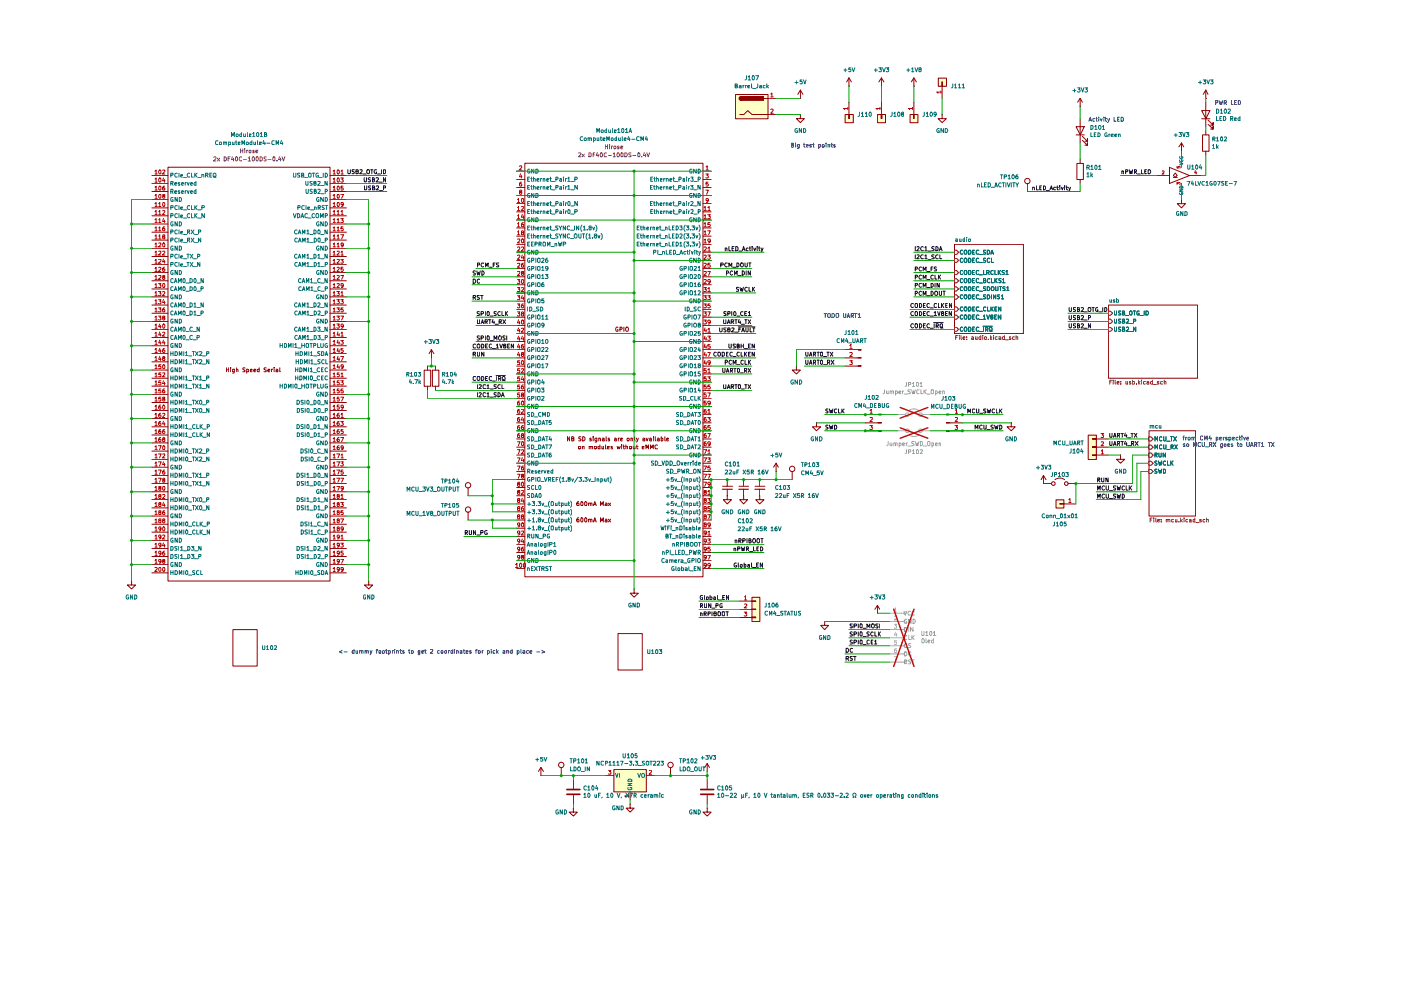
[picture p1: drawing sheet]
<svg xmlns="http://www.w3.org/2000/svg" width="420mm" height="297mm" viewBox="0 0 420 297" stroke-linecap="round" stroke-linejoin="round" font-family="sans-serif">
<path d="M332.4 93.3h.6l.7 .6-.7 .6h-.6z" fill="none" stroke="#7c6100" stroke-width=".3"/>
<path d="M334.2 93.2l.1 1.2 .6-.1v-1.1M336.1 93.3h-.7v.4l.7 .4-.1 .3h-.6M336.6 93.8l.6-.1v-.4l-.6-.1v1.2h.6l.1-.3-.2-.3M337.6 94.6h.9M338.8 93.4l.5-.2a.86 .86 0 0 1 0 1.2l-.5-.2zM339.9 93.2h.6M340.2 93.2v1.2M341.6 93.3l-.3-.1-.3 .3 .1 .9h.5v-.5h-.1M341.9 94.6h.9M343.2 93.2v1.2M343.7 93.2a.66 .66 0 0 1 .7 .4 .66 .66 0 0 1-.2 .8h-.5z" fill="none" stroke="#006f70" stroke-width=".3"/>
<path d="M332.4 95.7h.6l.7 .7-.7 .5h-.6z" fill="#fff"/>
<path d="M332.4 95.7h.6l.7 .7-.7 .5h-.6z" fill="none" stroke="#7c6100" stroke-width=".3"/>
<path d="M334.2 95.7v.9l.2 .3 .5-.1v-1.1M336.1 95.7l-.7 .1v.3l.7 .4-.2 .4-.5-.1M336.6 96.3l.6-.2-.1-.4h-.5v1.2l.6-.1 .1-.4-.2-.1M337.8 95.8l.5-.1 .2 .3-.8 .9h.8M338.8 97h.9M339.9 96.3h.6v-.6h-.6v1.2" fill="none" stroke="#006f70" stroke-width=".3"/>
<path d="M332.4 98.1h.6l.7 .6-.7 .6h-.6z" fill="#fff"/>
<path d="M332.4 98.1h.6l.7 .6-.7 .6h-.6z" fill="none" stroke="#7c6100" stroke-width=".3"/>
<path d="M334.2 98v1.1l.2 .2 .5-.2v-1.1M336.1 98.1l-.7 .1v.4l.7 .4-.2 .3-.5-.1M336.6 98.6h.5l.1-.4-.6-.2v1.3l.6-.1 .1-.3-.2-.3M337.8 98.2l.4-.2 .3 .5-.8 .8h.8M338.8 99.4h.9M340.6 98v1.3l-.7-1.3v1.3" fill="none" stroke="#006f70" stroke-width=".3"/>
<g fill="#fff">
<path d="M332.4 91.4h26.8v22h-26.8z"/>
<path d="M344.6 135.8h.6l.6 .6-.6 .7h-.6z"/>
</g>
<path d="M344.6 135.8h.6l.6 .6-.6 .7h-.6z" fill="none" stroke="#7c6100" stroke-width=".3"/>
<path d="M346.4 136.4l.6-.1v-.5h-.6v1.2M346.6 136.4l.4 .6M347.6 135.8v.9l.2 .3 .4-.1v-1.1M349.5 135.8v1.2l-.7-1.2v1.2" fill="none" stroke="#006f70" stroke-width=".3"/>
<path d="M344.6 140.7h.6l.6 .6-.6 .6h-.6z" fill="#fff"/>
<path d="M344.6 140.7h.6l.6 .6-.6 .6h-.6z" fill="none" stroke="#7c6100" stroke-width=".3"/>
<path d="M347 140.7l-.5-.1-.2 .3 .1 .2 .6 .3v.3l-.7 .1M347.4 140.6l.3 1.2 .2-.8 .2 .8 .3-1.2M348.9 140.6a.66 .66 0 0 1 .7 .5 .66 .66 0 0 1-.3 .7h-.4z" fill="none" stroke="#006f70" stroke-width=".3"/>
<path d="M344.6 138.3h.6l.6 .6-.6 .5h-.6z" fill="#fff"/>
<path d="M344.6 138.3h.6l.6 .6-.6 .5h-.6z" fill="none" stroke="#7c6100" stroke-width=".3"/>
<path d="M347 138.3l-.5-.1-.2 .2 .1 .3 .6 .2v.4l-.7 .1M347.4 138.2l.3 1.2 .2-.9 .2 .9 .3-1.2M349.6 138.3l-.3-.1a.65 .65 0 0 0-.5 .6 .65 .65 0 0 0 .5 .6l.3-.1M350.1 138.2v1.2h.6M351.1 138.2v1.2M351.3 138.7l.5 .7M351.8 138.2l-.7 .7" fill="none" stroke="#006f70" stroke-width=".3"/>
<path d="M344.6 131h.6l.6 .6-.6 .6h-.6z" fill="#fff"/>
<path d="M344.6 131h.6l.6 .6-.6 .6h-.6z" fill="none" stroke="#7c6100" stroke-width=".3"/>
<path d="M346.4 132.2v-1.3l.4 .8 .3-.8v1.3M348.4 131.1l-.3-.2-.4 .3 .2 .9 .5-.1M349 130.9l.2 1.3 .5-.3v-1M349.9 132.2h1M351 130.9h.7M351.4 130.9v1.3M352 130.9l.8 1.3M352.8 130.9l-.8 1.3" fill="none" stroke="#006f70" stroke-width=".3"/>
<path d="M344.6 133.4h.6l.6 .6-.6 .6h-.6z" fill="#fff"/>
<path d="M344.6 133.4h.6l.6 .6-.6 .6h-.6z" fill="none" stroke="#7c6100" stroke-width=".3"/>
<path d="M346.4 134.5v-1.2l.4 .9 .3-.9v1.2M348.4 133.4l-.3-.1-.4 .3 .2 .9h.5M349 133.3l.1 1.2 .6-.1v-1.1M349.9 134.7h1M351.2 133.9h.5l.1-.5-.6-.1v1.2M351.5 133.9l.4 .6M352.3 133.3l.8 1.2M353.1 133.3l-.8 1.2" fill="none" stroke="#006f70" stroke-width=".3"/>
<g fill="#fff">
<path d="M344.6 129.1h14v25.6h-14z"/>
<path d="M286.3 88.4h.6l.5 .6-.5 .7h-.6z"/>
</g>
<path d="M286.3 88.4h.6l.5 .6-.5 .7h-.6z" fill="none" stroke="#7c6100" stroke-width=".3"/>
<g fill="none" stroke="#006f70" stroke-width=".3">
<path d="M288.7 88.5l-.5-.1a.61 .61 0 0 0-.3 .8 .61 .61 0 0 0 .8 .3M290.5 88.4h.5l.2 .2v.7l-.5 .3h-.2zM291.7 88.9h.4M292.3 88.4h-.6v1.2h.6M293.5 88.5l-.6-.1-.1 .2v.7l.3 .3 .4-.1M293.7 89.7h.9M295.6 88.4l-.7 .2 .1 .3 .6 .3v.3h-.7M296.1 88.4h.5a.66 .66 0 0 1 .2 .8 .66 .66 0 0 1-.7 .4zM297.3 88.4v1.2M298.6 88.4v1.2l-.7-1.2v1.2M299.8 88.4h-.6v.5l.5 .2 .1 .2-.2 .3-.5-.1M300.3 88.7l.4-.3v1.2"/>
<path d="M300.3 89.6h.7"/>
<circle cx="289.5" cy="89" r=".58"/>
</g>
<path d="M286.3 86h.6l.5 .6-.5 .6h-.6z" fill="#fff"/>
<path d="M286.3 86h.6l.5 .6-.5 .6h-.6z" fill="none" stroke="#7c6100" stroke-width=".3"/>
<g fill="none" stroke="#006f70" stroke-width=".3">
<path d="M288.7 86l-.2-.1a.67 .67 0 0 0-.5 .5 .67 .67 0 0 0 .2 .7l.5-.1M289.2 86.1l.3-.2 .4 .2-.1 1h-.5zM290.5 85.9l.7 .3-.2 .9h-.5zM291.7 86.5h.4M292.3 85.9h-.6v1.2h.6M293.5 86l-.4-.1-.3 .3 .1 .9 .6-.1M293.7 87.3h.9M295.6 86l-.5-.1a.38 .38 0 0 0-.1 .5 .38 .38 0 0 0 .5 .2v.5h-.6M296.1 85.9a.66 .66 0 0 1 .7 .4 .66 .66 0 0 1-.2 .8h-.5zM297.5 85.9l.5 .2-.1 1-.6-.1v-.6zM298.6 85.9l.1 1.2h.5l.1-1.2M299.7 85.9h.7"/>
<path d="M300.1 85.9v1.2M301.4 86l-.4-.1-.3 .3 .1 .2 .6 .3v.3l-.7 .1M301.9 86.3l.4-.4v1.2M301.9 87.1h.7"/>
</g>
<path d="M286.3 83.6h.6l.5 .6-.5 .6h-.6z" fill="#fff"/>
<path d="M286.3 83.6h.6l.5 .6-.5 .6h-.6z" fill="none" stroke="#7c6100" stroke-width=".3"/>
<g fill="none" stroke="#006f70" stroke-width=".3">
<path d="M288.7 83.7l-.1-.1a.64 .64 0 0 0-.6 .3 .64 .64 0 0 0 0 .7l.4 .2 .3-.2M289.3 83.6h.5l.2 .3-.1 .7-.3 .2-.3-.1-.2-.4zM290.5 83.5l.5 .1 .2 .2v.6l-.5 .4h-.2zM291.7 84.1h.4M292.3 83.5h-.6v1.3h.6M293.5 83.7l-.4-.2-.3 .3 .1 .9 .6-.1M293.7 84.8h.9M295 84.1l.6-.1v-.3l-.6-.2v1.3h.4l.3-.5-.4-.2M296.8 83.7l-.1-.2a.64 .64 0 0 0-.6 .6 .64 .64 0 0 0 .6 .7l.1-.2M297.3 83.5v1.3h.6M298.4 83.5v1.3M298.5 84l.5 .8"/>
<path d="M299 83.5l-.6 .7M300.2 83.6l-.6 .1v.3l.6 .3-.2 .5-.4-.1M300.7 83.8l.3-.3v1.3M300.7 84.8h.7"/>
</g>
<path d="M286.3 81.1h.6l.5 .6-.5 .6h-.6z" fill="#fff"/>
<path d="M286.3 81.1h.6l.5 .6-.5 .6h-.6z" fill="none" stroke="#7c6100" stroke-width=".3"/>
<g fill="none" stroke="#006f70" stroke-width=".3">
<path d="M288.7 81.2l-.1-.1a.61 .61 0 0 0-.7 .3 .61 .61 0 0 0 .1 .7l.4 .2 .3-.2M289.3 81.1l.3-.1a.73 .73 0 0 1 0 1.3l-.3-.1-.2-.3zM290.5 81l.5 .1 .2 .3v.6l-.5 .3h-.2zM291.7 81.6h.4M292.3 81h-.6v1.3h.6M293.5 81.2l-.4-.2-.3 .4 .1 .8 .6-.1M293.7 82.4h.9M295 81v1.3h.6M295.9 81.7l.7-.1 .1-.3-.3-.3h-.5v1.3M296.2 81.7l.5 .6M297.9 81.2l-.1-.1a.61 .61 0 0 0-.7 .3 .61 .61 0 0 0 .1 .7l.3 .2 .4-.2M298.4 81v1.3h.6"/>
<path d="M299.4 81v1.3M299.6 81.6l.5 .7M300.1 81l-.7 .8M301.2 81.1l-.5-.1-.2 .3 .7 .7-.2 .3-.5-.1M301.7 81.4l.3-.4v1.3M301.7 82.3h.6"/>
</g>
<path d="M286.3 92h.6l.5 .7-.5 .6h-.6z" fill="#fff"/>
<path d="M286.3 92h.6l.5 .7-.5 .6h-.6z" fill="none" stroke="#7c6100" stroke-width=".3"/>
<g fill="none" stroke="#006f70" stroke-width=".3">
<path d="M288.7 92.1l-.5-.1a.61 .61 0 0 0-.3 .8 .61 .61 0 0 0 .8 .3M290.5 92h.5l.2 .3v.7l-.5 .2h-.2zM291.7 92.6h.4M292.3 92h-.6v1.2h.6M293.5 92.1l-.6-.1-.1 .3v.7l.3 .2 .4-.1M293.7 93.3h.9M295.7 92.1l-.6-.1a.61 .61 0 0 0-.2 .8 .61 .61 0 0 0 .8 .3M296.2 92v1.2h.6M297.2 92v1.2M297.3 92.5l.6 .7M297.9 92l-.7 .7M298.4 92.6h.4"/>
<path d="M299 92h-.6v1.2h.6M300.1 92v1.2l-.6-1.2v1.2"/>
<circle cx="289.5" cy="92.6" r=".58"/>
</g>
<path d="M286.3 77.5h.6l.5 .6-.5 .6h-.6z" fill="#fff"/>
<path d="M286.3 77.5h.6l.5 .6-.5 .6h-.6z" fill="none" stroke="#7c6100" stroke-width=".3"/>
<path d="M288.7 77.6l-.1-.1a.56 .56 0 0 0-.7 .5 .56 .56 0 0 0 .7 .6l.1-.1M289.2 77.6l.3-.2 .4 .2 .1 .6-.4 .5-.4-.2zM290.5 77.4l.5 .1 .2 .2v.6l-.5 .4h-.2zM291.7 78h.4M292.3 77.4h-.6v1.3h.6M293.5 77.6l-.4-.2-.3 .3 .1 .9 .6-.1M293.7 78.7h.9M295.6 77.5l-.5-.1-.2 .2 .1 .4 .6 .1v.4l-.7 .1M296.8 77.6l-.4-.2-.3 .3 .1 .9 .6-.1M297.3 77.4v1.3h.6" fill="none" stroke="#006f70" stroke-width=".3"/>
<path d="M286.3 75h.6l.5 .6-.5 .7h-.6z" fill="#fff"/>
<path d="M286.3 75h.6l.5 .6-.5 .7h-.6z" fill="none" stroke="#7c6100" stroke-width=".3"/>
<g fill="none" stroke="#006f70" stroke-width=".3">
<path d="M288.7 75.1l-.5-.1a.61 .61 0 0 0-.3 .8 .61 .61 0 0 0 .8 .3M290.5 75h.5l.2 .3v.6l-.5 .3h-.2zM291.7 75.6h.4M292.3 75h-.6v1.2h.6M293.5 75.1l-.6-.1-.1 .3v.6l.3 .3 .4-.1M293.7 76.3h.9M295.6 75h-.6a.56 .56 0 0 0 .6 .8v.3h-.7M296.1 75h.5a.66 .66 0 0 1 .2 .8 .66 .66 0 0 1-.7 .4zM297.2 76.2l.3-1.2 .4 1.2M297.3 75.9h.6"/>
<circle cx="289.5" cy="75.6" r=".58"/>
</g>
<path d="M286.3 98.1h.6l.5 .6-.5 .6h-.6z" fill="#fff"/>
<path d="M286.3 98.1h.6l.5 .6-.5 .6h-.6z" fill="none" stroke="#7c6100" stroke-width=".3"/>
<g fill="none" stroke="#006f70" stroke-width=".3">
<path d="M288.7 98.2l-.1-.1a.61 .61 0 0 0-.7 .3 .61 .61 0 0 0 .1 .7l.4 .2 .3-.2M289.3 98.1l.3-.1a.73 .73 0 0 1 0 1.3l-.3-.1-.2-.3zM290.5 98l.5 .1 .2 .3v.6l-.5 .3h-.2zM291.7 98.6h.4M292.3 98h-.6v1.3h.6M293.5 98.2l-.4-.2-.3 .4 .1 .8 .6-.1M293.7 99.4h.9M294.8 97.8h2.8M295 98v1.3M295.6 98.7l.6-.1v-.3l-.6-.3v1.3M295.8 98.7l.4 .6M296.8 98.1l.4-.1a.73 .73 0 0 1 0 1.3l-.4-.1-.1-.3z"/>
<path d="M296.9 99l.6 .4"/>
</g>
<path d="M286.3 94.5h.6l.5 .6-.5 .6h-.6z" fill="#fff"/>
<path d="M286.3 94.5h.6l.5 .6-.5 .6h-.6z" fill="none" stroke="#7c6100" stroke-width=".3"/>
<g fill="none" stroke="#006f70" stroke-width=".3">
<path d="M288.7 94.6l-.1-.1a.56 .56 0 0 0-.7 .5 .56 .56 0 0 0 .7 .6l.1-.1M289.2 94.6l.3-.2 .4 .2 .1 .6-.4 .5-.4-.2zM290.5 94.4l.5 .1 .2 .2v.6l-.5 .4h-.2zM291.7 95h.4M292.3 94.4h-.6v1.3h.6M293.5 94.6l-.4-.2-.3 .3 .1 .9 .6-.1M293.7 95.8h.9M294.9 94.8l.3-.4v1.3M294.9 95.7h.7M295.9 94.4l.4 1.3 .5-1.3M297.3 95l-.1-.1a.31 .31 0 0 1 .1-.4 .31 .31 0 0 1 .4 .1v.3l-.6 .3 .2 .5 .5-.3-.3-.4M298.3 95h.4"/>
<path d="M298.9 94.4h-.6v1.3h.6M300.1 94.4v1.3l-.7-1.3v1.3"/>
</g>
<path d="M286.3 73.2h20.6v26.8h-20.6z" fill="#fff"/>
<g fill="#feffc5">
<path d="M316.7 149.8h2.3v2.4h-2.3z"/>
<path d="M326.3 130.4h2.5v7.3h-2.5z"/>
<path d="M220.6 28.3h9.7v7.3h-9.7z"/>
<path d="M253.4 34.3h2.5v2.4h-2.5z"/>
<path d="M263.1 34.3h2.4v2.4h-2.4z"/>
<path d="M281.3 23.4h2.5v2.4h-2.5z"/>
<path d="M272.9 34.3h2.4v2.4h-2.4z"/>
<path d="M225.5 179h2.3v7.3h-2.3z"/>
<path d="M184.1 230.6h9.7v6.7h-9.7z"/>
</g>
<path d="M332.4 93.3h.6l.7 .6-.7 .6h-.6z" fill="#fff"/>
<path d="M332.4 93.3h.6l.7 .6-.7 .6h-.6z" fill="none" stroke="#7c6100" stroke-width=".3"/>
<path d="M334.2 93.2l.1 1.2 .6-.1v-1.1M336.1 93.3h-.7v.4l.7 .4-.1 .3h-.6M336.6 93.8l.6-.1v-.4l-.6-.1v1.2h.6l.1-.3-.2-.3M337.6 94.6h.9M338.8 93.4l.5-.2a.86 .86 0 0 1 0 1.2l-.5-.2zM339.9 93.2h.6M340.2 93.2v1.2M341.6 93.3l-.3-.1-.3 .3 .1 .9h.5v-.5h-.1M341.9 94.6h.9M343.2 93.2v1.2M343.7 93.2a.66 .66 0 0 1 .7 .4 .66 .66 0 0 1-.2 .8h-.5z" fill="none" stroke="#006f70" stroke-width=".3"/>
<path d="M332.4 95.7h.6l.7 .7-.7 .5h-.6z" fill="#fff"/>
<path d="M332.4 95.7h.6l.7 .7-.7 .5h-.6z" fill="none" stroke="#7c6100" stroke-width=".3"/>
<path d="M334.2 95.7v.9l.2 .3 .5-.1v-1.1M336.1 95.7l-.7 .1v.3l.7 .4-.2 .4-.5-.1M336.6 96.3l.6-.2-.1-.4h-.5v1.2l.6-.1 .1-.4-.2-.1M337.8 95.8l.5-.1 .2 .3-.8 .9h.8M338.8 97h.9M339.9 96.3h.6v-.6h-.6v1.2" fill="none" stroke="#006f70" stroke-width=".3"/>
<path d="M332.4 98.1h.6l.7 .6-.7 .6h-.6z" fill="#fff"/>
<path d="M332.4 98.1h.6l.7 .6-.7 .6h-.6z" fill="none" stroke="#7c6100" stroke-width=".3"/>
<path d="M334.2 98v1.1l.2 .2 .5-.2v-1.1M336.1 98.1l-.7 .1v.4l.7 .4-.2 .3-.5-.1M336.6 98.6h.5l.1-.4-.6-.2v1.3l.6-.1 .1-.3-.2-.3M337.8 98.2l.4-.2 .3 .5-.8 .8h.8M338.8 99.4h.9M340.6 98v1.3l-.7-1.3v1.3" fill="none" stroke="#006f70" stroke-width=".3"/>
<path d="M332.4 91.4h26.8v22h-26.8z" fill="none" stroke="#900100" stroke-width=".3"/>
<path d="M344.6 135.8h.6l.6 .6-.6 .7h-.6z" fill="#fff"/>
<path d="M344.6 135.8h.6l.6 .6-.6 .7h-.6z" fill="none" stroke="#7c6100" stroke-width=".3"/>
<path d="M346.4 136.4l.6-.1v-.5h-.6v1.2M346.6 136.4l.4 .6M347.6 135.8v.9l.2 .3 .4-.1v-1.1M349.5 135.8v1.2l-.7-1.2v1.2" fill="none" stroke="#006f70" stroke-width=".3"/>
<path d="M344.6 140.7h.6l.6 .6-.6 .6h-.6z" fill="#fff"/>
<path d="M344.6 140.7h.6l.6 .6-.6 .6h-.6z" fill="none" stroke="#7c6100" stroke-width=".3"/>
<path d="M347 140.7l-.5-.1-.2 .3 .1 .2 .6 .3v.3l-.7 .1M347.4 140.6l.3 1.2 .2-.8 .2 .8 .3-1.2M348.9 140.6a.66 .66 0 0 1 .7 .5 .66 .66 0 0 1-.3 .7h-.4z" fill="none" stroke="#006f70" stroke-width=".3"/>
<path d="M344.6 138.3h.6l.6 .6-.6 .5h-.6z" fill="#fff"/>
<path d="M344.6 138.3h.6l.6 .6-.6 .5h-.6z" fill="none" stroke="#7c6100" stroke-width=".3"/>
<path d="M347 138.3l-.5-.1-.2 .2 .1 .3 .6 .2v.4l-.7 .1M347.4 138.2l.3 1.2 .2-.9 .2 .9 .3-1.2M349.6 138.3l-.3-.1a.65 .65 0 0 0-.5 .6 .65 .65 0 0 0 .5 .6l.3-.1M350.1 138.2v1.2h.6M351.1 138.2v1.2M351.3 138.7l.5 .7M351.8 138.2l-.7 .7" fill="none" stroke="#006f70" stroke-width=".3"/>
<path d="M344.6 131h.6l.6 .6-.6 .6h-.6z" fill="#fff"/>
<path d="M344.6 131h.6l.6 .6-.6 .6h-.6z" fill="none" stroke="#7c6100" stroke-width=".3"/>
<path d="M346.4 132.2v-1.3l.4 .8 .3-.8v1.3M348.4 131.1l-.3-.2-.4 .3 .2 .9 .5-.1M349 130.9l.2 1.3 .5-.3v-1M349.9 132.2h1M351 130.9h.7M351.4 130.9v1.3M352 130.9l.8 1.3M352.8 130.9l-.8 1.3" fill="none" stroke="#006f70" stroke-width=".3"/>
<path d="M344.6 133.4h.6l.6 .6-.6 .6h-.6z" fill="#fff"/>
<path d="M344.6 133.4h.6l.6 .6-.6 .6h-.6z" fill="none" stroke="#7c6100" stroke-width=".3"/>
<path d="M346.4 134.5v-1.2l.4 .9 .3-.9v1.2M348.4 133.4l-.3-.1-.4 .3 .2 .9h.5M349 133.3l.1 1.2 .6-.1v-1.1M349.9 134.7h1M351.2 133.9h.5l.1-.5-.6-.1v1.2M351.5 133.9l.4 .6M352.3 133.3l.8 1.2M353.1 133.3l-.8 1.2" fill="none" stroke="#006f70" stroke-width=".3"/>
<path d="M344.6 129.1h14v25.6h-14z" fill="none" stroke="#900100" stroke-width=".3"/>
<path d="M286.3 88.4h.6l.5 .6-.5 .7h-.6z" fill="#fff"/>
<path d="M286.3 88.4h.6l.5 .6-.5 .7h-.6z" fill="none" stroke="#7c6100" stroke-width=".3"/>
<g fill="none" stroke="#006f70" stroke-width=".3">
<path d="M288.7 88.5l-.5-.1a.61 .61 0 0 0-.3 .8 .61 .61 0 0 0 .8 .3M290.5 88.4h.5l.2 .2v.7l-.5 .3h-.2zM291.7 88.9h.4M292.3 88.4h-.6v1.2h.6M293.5 88.5l-.6-.1-.1 .2v.7l.3 .3 .4-.1M293.7 89.7h.9M295.6 88.4l-.7 .2 .1 .3 .6 .3v.3h-.7M296.1 88.4h.5a.66 .66 0 0 1 .2 .8 .66 .66 0 0 1-.7 .4zM297.3 88.4v1.2M298.6 88.4v1.2l-.7-1.2v1.2M299.8 88.4h-.6v.5l.5 .2 .1 .2-.2 .3-.5-.1M300.3 88.7l.4-.3v1.2"/>
<path d="M300.3 89.6h.7"/>
<circle cx="289.5" cy="89" r=".58"/>
</g>
<path d="M286.3 86h.6l.5 .6-.5 .6h-.6z" fill="#fff"/>
<path d="M286.3 86h.6l.5 .6-.5 .6h-.6z" fill="none" stroke="#7c6100" stroke-width=".3"/>
<g fill="none" stroke="#006f70" stroke-width=".3">
<path d="M288.7 86l-.2-.1a.67 .67 0 0 0-.5 .5 .67 .67 0 0 0 .2 .7l.5-.1M289.2 86.1l.3-.2 .4 .2-.1 1h-.5zM290.5 85.9l.7 .3-.2 .9h-.5zM291.7 86.5h.4M292.3 85.9h-.6v1.2h.6M293.5 86l-.4-.1-.3 .3 .1 .9 .6-.1M293.7 87.3h.9M295.6 86l-.5-.1a.38 .38 0 0 0-.1 .5 .38 .38 0 0 0 .5 .2v.5h-.6M296.1 85.9a.66 .66 0 0 1 .7 .4 .66 .66 0 0 1-.2 .8h-.5zM297.5 85.9l.5 .2-.1 1-.6-.1v-.6zM298.6 85.9l.1 1.2h.5l.1-1.2M299.7 85.9h.7"/>
<path d="M300.1 85.9v1.2M301.4 86l-.4-.1-.3 .3 .1 .2 .6 .3v.3l-.7 .1M301.9 86.3l.4-.4v1.2M301.9 87.1h.7"/>
</g>
<path d="M286.3 83.6h.6l.5 .6-.5 .6h-.6z" fill="#fff"/>
<path d="M286.3 83.6h.6l.5 .6-.5 .6h-.6z" fill="none" stroke="#7c6100" stroke-width=".3"/>
<g fill="none" stroke="#006f70" stroke-width=".3">
<path d="M288.7 83.7l-.1-.1a.64 .64 0 0 0-.6 .3 .64 .64 0 0 0 0 .7l.4 .2 .3-.2M289.3 83.6h.5l.2 .3-.1 .7-.3 .2-.3-.1-.2-.4zM290.5 83.5l.5 .1 .2 .2v.6l-.5 .4h-.2zM291.7 84.1h.4M292.3 83.5h-.6v1.3h.6M293.5 83.7l-.4-.2-.3 .3 .1 .9 .6-.1M293.7 84.8h.9M295 84.1l.6-.1v-.3l-.6-.2v1.3h.4l.3-.5-.4-.2M296.8 83.7l-.1-.2a.64 .64 0 0 0-.6 .6 .64 .64 0 0 0 .6 .7l.1-.2M297.3 83.5v1.3h.6M298.4 83.5v1.3M298.5 84l.5 .8"/>
<path d="M299 83.5l-.6 .7M300.2 83.6l-.6 .1v.3l.6 .3-.2 .5-.4-.1M300.7 83.8l.3-.3v1.3M300.7 84.8h.7"/>
</g>
<path d="M286.3 81.1h.6l.5 .6-.5 .6h-.6z" fill="#fff"/>
<path d="M286.3 81.1h.6l.5 .6-.5 .6h-.6z" fill="none" stroke="#7c6100" stroke-width=".3"/>
<g fill="none" stroke="#006f70" stroke-width=".3">
<path d="M288.7 81.2l-.1-.1a.61 .61 0 0 0-.7 .3 .61 .61 0 0 0 .1 .7l.4 .2 .3-.2M289.3 81.1l.3-.1a.73 .73 0 0 1 0 1.3l-.3-.1-.2-.3zM290.5 81l.5 .1 .2 .3v.6l-.5 .3h-.2zM291.7 81.6h.4M292.3 81h-.6v1.3h.6M293.5 81.2l-.4-.2-.3 .4 .1 .8 .6-.1M293.7 82.4h.9M295 81v1.3h.6M295.9 81.7l.7-.1 .1-.3-.3-.3h-.5v1.3M296.2 81.7l.5 .6M297.9 81.2l-.1-.1a.61 .61 0 0 0-.7 .3 .61 .61 0 0 0 .1 .7l.3 .2 .4-.2M298.4 81v1.3h.6"/>
<path d="M299.4 81v1.3M299.6 81.6l.5 .7M300.1 81l-.7 .8M301.2 81.1l-.5-.1-.2 .3 .7 .7-.2 .3-.5-.1M301.7 81.4l.3-.4v1.3M301.7 82.3h.6"/>
</g>
<path d="M286.3 92h.6l.5 .7-.5 .6h-.6z" fill="#fff"/>
<path d="M286.3 92h.6l.5 .7-.5 .6h-.6z" fill="none" stroke="#7c6100" stroke-width=".3"/>
<g fill="none" stroke="#006f70" stroke-width=".3">
<path d="M288.7 92.1l-.5-.1a.61 .61 0 0 0-.3 .8 .61 .61 0 0 0 .8 .3M290.5 92h.5l.2 .3v.7l-.5 .2h-.2zM291.7 92.6h.4M292.3 92h-.6v1.2h.6M293.5 92.1l-.6-.1-.1 .3v.7l.3 .2 .4-.1M293.7 93.3h.9M295.7 92.1l-.6-.1a.61 .61 0 0 0-.2 .8 .61 .61 0 0 0 .8 .3M296.2 92v1.2h.6M297.2 92v1.2M297.3 92.5l.6 .7M297.9 92l-.7 .7M298.4 92.6h.4"/>
<path d="M299 92h-.6v1.2h.6M300.1 92v1.2l-.6-1.2v1.2"/>
<circle cx="289.5" cy="92.6" r=".58"/>
</g>
<path d="M286.3 77.5h.6l.5 .6-.5 .6h-.6z" fill="#fff"/>
<path d="M286.3 77.5h.6l.5 .6-.5 .6h-.6z" fill="none" stroke="#7c6100" stroke-width=".3"/>
<path d="M288.7 77.6l-.1-.1a.56 .56 0 0 0-.7 .5 .56 .56 0 0 0 .7 .6l.1-.1M289.2 77.6l.3-.2 .4 .2 .1 .6-.4 .5-.4-.2zM290.5 77.4l.5 .1 .2 .2v.6l-.5 .4h-.2zM291.7 78h.4M292.3 77.4h-.6v1.3h.6M293.5 77.6l-.4-.2-.3 .3 .1 .9 .6-.1M293.7 78.7h.9M295.6 77.5l-.5-.1-.2 .2 .1 .4 .6 .1v.4l-.7 .1M296.8 77.6l-.4-.2-.3 .3 .1 .9 .6-.1M297.3 77.4v1.3h.6" fill="none" stroke="#006f70" stroke-width=".3"/>
<path d="M286.3 75h.6l.5 .6-.5 .7h-.6z" fill="#fff"/>
<path d="M286.3 75h.6l.5 .6-.5 .7h-.6z" fill="none" stroke="#7c6100" stroke-width=".3"/>
<g fill="none" stroke="#006f70" stroke-width=".3">
<path d="M288.7 75.1l-.5-.1a.61 .61 0 0 0-.3 .8 .61 .61 0 0 0 .8 .3M290.5 75h.5l.2 .3v.6l-.5 .3h-.2zM291.7 75.6h.4M292.3 75h-.6v1.2h.6M293.5 75.1l-.6-.1-.1 .3v.6l.3 .3 .4-.1M293.7 76.3h.9M295.6 75h-.6a.56 .56 0 0 0 .6 .8v.3h-.7M296.1 75h.5a.66 .66 0 0 1 .2 .8 .66 .66 0 0 1-.7 .4zM297.2 76.2l.3-1.2 .4 1.2M297.3 75.9h.6"/>
<circle cx="289.5" cy="75.6" r=".58"/>
</g>
<path d="M286.3 98.1h.6l.5 .6-.5 .6h-.6z" fill="#fff"/>
<path d="M286.3 98.1h.6l.5 .6-.5 .6h-.6z" fill="none" stroke="#7c6100" stroke-width=".3"/>
<g fill="none" stroke="#006f70" stroke-width=".3">
<path d="M288.7 98.2l-.1-.1a.61 .61 0 0 0-.7 .3 .61 .61 0 0 0 .1 .7l.4 .2 .3-.2M289.3 98.1l.3-.1a.73 .73 0 0 1 0 1.3l-.3-.1-.2-.3zM290.5 98l.5 .1 .2 .3v.6l-.5 .3h-.2zM291.7 98.6h.4M292.3 98h-.6v1.3h.6M293.5 98.2l-.4-.2-.3 .4 .1 .8 .6-.1M293.7 99.4h.9M294.8 97.8h2.8M295 98v1.3M295.6 98.7l.6-.1v-.3l-.6-.3v1.3M295.8 98.7l.4 .6M296.8 98.1l.4-.1a.73 .73 0 0 1 0 1.3l-.4-.1-.1-.3z"/>
<path d="M296.9 99l.6 .4"/>
</g>
<path d="M286.3 94.5h.6l.5 .6-.5 .6h-.6z" fill="#fff"/>
<path d="M286.3 94.5h.6l.5 .6-.5 .6h-.6z" fill="none" stroke="#7c6100" stroke-width=".3"/>
<g fill="none" stroke="#006f70" stroke-width=".3">
<path d="M158.2 53.7h.5M158.2 56.1h.5M158.8 50.7h-.4a.67 .67 0 0 0-.2 .7 .67 .67 0 0 0 .5 .5l.2-.1v-.4h-.2M158.8 53.1h-.6v1.3h.6M158.8 55.5h-.6v1.2h.6M158.8 58h-.4a.61 .61 0 0 0-.3 .8 .61 .61 0 0 0 .8 .3v-.4h-.2M159.2 53.5h.4M159.2 56h.4M159.3 53.1v1.1l.3 .2M159.3 55.5v1.1l.3 .1M160 53.6h.5v.8M160 56h.5v.7"/>
<path d="M160 53.1v1.3M160 55.5v1.2M160.1 50.7v1.2l-.7-1.2v1.2M160.1 58v1.2l-.7-1.2v1.2M160.7 50.7h.5l.2 .3v.6l-.4 .3h-.3zM160.7 58h.5l.2 .3v.6l-.4 .3h-.3zM161 53.9l.6-.3-.6 .1 .2 .7 .4-.1M161 56.4l.6-.2v-.2l-.6 .1 .1 .6h.5M162.1 53.5v.9M162.1 56v.7M162.5 53.5l-.4 .3M162.5 56l-.4 .1"/>
<path d="M162.9 53.6h.5v.8M162.9 56h.5v.7M162.9 53.5v.9M162.9 56v.7M164 53.9l.5-.3h-.5v.7h.5M164 56.4l.5-.2v-.2h-.5v.7h.5M164.8 53.5h.6M164.8 56h.6M165.1 53.1v1.2l.3 .1M165.1 55.5v1.2h.3M165.4 54.4h1M165.4 56.9h1"/>
<path d="M166.7 53.8l.6-.1v-.5l-.6-.1v1.3M166.7 56.1h.6v-.5l-.6-.1v1.2M167.9 53.6h.5v.8M167.9 56h.5v.7h-.5l.1-.4 .4-.1M168.4 53.8l-.6 .2 .2 .4 .4-.1M169 53.1v.2M169 55.5v.1M169 53.5v.9M169 56v.7M169.6 53.5v.9M169.6 56v.7M169.9 53.5l-.3 .3"/>
<path d="M169.9 56l-.3 .1M170.3 53.4l.3-.3v1.3M170.3 55.9l.3-.4v1.2M170.3 54.4h.6M170.3 56.7h.6M171.2 54.4h.9M171.2 56.9h.9M172.4 53.8h.5l.2-.5-.2-.2h-.5v1.3M173.1 55.5v1.2l-.7-1.2v1.2M195.1 56.1h.4M195.2 53.7h.4M195.7 55.5h-.6v1.2h.6"/>
<path d="M195.7 53.1h-.5v1.3h.5M196 56h.5M196.1 53.5h.4M196.2 55.5v1.1l.3 .1M196.3 53.1v1.1l.2 .2M196.9 53.6h.5v.8M196.9 56h.5v.7M196.9 53.1v1.3M196.9 55.5v1.2M198 56.4l.5-.2v-.2l-.5 .1v.6h.5M198 53.9l.5-.3h-.5v.7h.5M199.1 53.5v.9"/>
<path d="M199.1 56v.7M199.4 56l-.3 .1M199.5 53.5l-.4 .3M199.8 53.6l.6 .1v.7M199.8 56h.4l.1 .7M199.8 53.5v.9M199.8 56v.7M200.8 56.4l.6-.2-.1-.2-.5 .1 .1 .6h.4M200.9 53.9l.6-.1-.1-.2h-.5v.7h.5M201.8 56h.4M201.8 53.5h.5M201.9 55.5v1.1l.3 .1"/>
<path d="M202 53.1v1.2l.3 .1M202.4 54.4h.9M202.4 56.9h.9M203.5 56.1h.6l.1-.5-.7-.1v1.2M203.6 53.8l.6-.1v-.5l-.6-.1v1.3M204.8 53.6h.5v.8M204.8 56l.5 .1v.6h-.5l.1-.4 .4-.1M205.3 53.8l-.5 .1v.4h.5M205.8 55.5v.1M205.8 56v.7M205.9 53.1v.2M205.9 53.5v.9"/>
<path d="M206.4 56v.7M206.5 53.5v.9M206.8 56l-.4 .1M206.8 53.5l-.3 .3M207.1 55.5h.8l-.5 .5 .5 .2v.4h-.8M207.2 53.1h.7l-.4 .5 .4 .1v.5l-.2 .2-.5-.2M207.5 50.7h-.5a.66 .66 0 0 0-.2 .7 .66 .66 0 0 0 .5 .5l.2-.1v-.4h-.2M207.5 58h-.5a.61 .61 0 0 0-.2 .8 .61 .61 0 0 0 .7 .3v-.4h-.2M208 56.9h1M208.1 54.4h.9M208.8 50.7v1.2l-.8-1.2v1.2M208.8 58v1.2l-.8-1.2v1.2"/>
<path d="M209.4 50.7h.4a.66 .66 0 0 1 .2 .8 .66 .66 0 0 1-.6 .4zM209.4 53.8h.4l.3-.5-.7-.2v1.3M209.4 58h.4a.66 .66 0 0 1 .2 .7 .66 .66 0 0 1-.6 .5zM210 55.5v1.2l-.7-1.2v1.2M158.2 61h.5M158.2 63.4h.5M158.2 68.2h.5M158.2 70.7h.5M158.2 73.2h.5M158.8 60.4h-.6v1.2h.6M158.8 62.8h-.6v1.2h.6M158.8 65.3h-.4a.61 .61 0 0 0-.3 .8 .61 .61 0 0 0 .8 .3v-.4h-.2"/>
<path d="M158.8 67.7h-.6v1.2h.6M158.8 70.1h-.6v1.3h.6M158.8 72.6h-.6v1.1h.6M158.8 75h-.4a.61 .61 0 0 0-.3 .8 .61 .61 0 0 0 .8 .3v-.4h-.2M158.8 77.5l-.1-.1a.6 .6 0 0 0-.5 .6 .6 .6 0 0 0 .6 .6l.1-.5h-.2M158.8 79.9l-.1-.1a.66 .66 0 0 0-.5 .5 .66 .66 0 0 0 .2 .7l.5-.1v-.4h-.2M159.2 60.8h.4M159.2 63.2h.4M159.2 68.1h.4M159.2 70.5h.4M159.3 60.4v1.1l.3 .1M159.3 62.8v1l.3 .2"/>
<path d="M159.3 67.7v1l.3 .2M159.3 70.1v1.1l.3 .2M159.3 73.2h.5M159.4 78.1l.7-.1v-.4l-.7-.2v1.3M159.9 72.6h-.6v1.1h.6M160 61l.5-.1v.7M160 63.3h.5v.7M160 68.2h.5v.7M160 70.6h.5v.8M160 60.4v1.2M160 62.8v1.2M160 67.7v1.2"/>
<path d="M160 70.1v1.3M160.1 65.3v1.2l-.7-1.2v1.2M160.1 75v1.2l-.7-1.2v1.2M160.4 73.2h.6v-.6h-.6v1.1M160.7 65.3h.5l.2 .2v.7l-.4 .3h-.3zM160.7 75h.5l.2 .3v.6l-.4 .3h-.3zM160.7 77.4v1.3M160.7 79.8v1.2M161 61.2l.6-.1v-.2l-.6 .1 .2 .6h.4M161 63.7l.6-.4-.6 .1 .1 .6h.5M161 68.5l.6-.1v-.2h-.6l.2 .7 .4-.1M161 71l.6-.4-.6 .1v.5l.6 .1"/>
<path d="M161.2 77.6l.3-.2 .5 .2v.9l-.3 .2-.5-.2zM161.6 73.2h.6l.1-.6h-.7v1.1M162 73.2l.3 .5M162.1 60.8v.8M162.1 63.2v.8M162.1 68.1v.8M162.1 70.5v.9M162.5 60.8l-.4 .2M162.5 63.2l-.4 .3M162.5 68.1l-.4 .2M162.5 70.5l-.4 .3M162.5 77.6l.4-.2 .3 .4-.8 .9h.8"/>
<path d="M162.9 61l.5-.1v.7M162.9 63.3h.5v.7M162.9 68.2h.5v.7M162.9 70.6h.5v.8M162.9 60.8v.8M162.9 63.2v.8M162.9 68.1v.8M162.9 70.5v.9M163.1 72.6l.5 .1v.9l-.6 .1a.86 .86 0 0 1 .1-1.1zM164 61.2l.5-.1v-.2h-.5v.7h.5M164 63.7l.5-.4h-.5v.7h.5M164 68.5l.5-.1v-.2h-.5v.6h.5"/>
<path d="M164 71l.5-.4h-.5v.7h.5M164.2 73.7v-1.1l.3 .8 .4-.8v1.1M164.2 77.4a.64 .64 0 0 0-.6 .6 .64 .64 0 0 0 .5 .7l.2-.3v-.4l-.5-.1-.2 .2M164.8 60.8h.6M164.8 63.2h.6M164.8 68.1h.6M164.8 70.5h.6M165.1 60.4v1.2h.3M165.1 62.8v1.2h.3M165.1 67.7v1.1l.3 .1M165.1 70.1v1.2l.3 .1M165.3 73.9h.9"/>
<path d="M165.4 61.7h1M165.4 64.2h1M165.4 69h1M165.4 71.5h1M166.5 73.1l.4-.1 .1 .7M166.5 73v.7M166.7 61h.6v-.5l-.6-.1v1.2M166.7 63.5l.6-.1v-.5l-.6-.1v1.2M167.3 67.7l-.7 .2 .1 .3 .6 .2v.4h-.7M167.3 70.2l-.4-.1-.3 .3 .1 .2 .6 .3v.3l-.7 .1M167.5 72.6l.2 1.1 .3-.8 .1 .8 .4-1.1M167.6 67.7l.5 .6 .4-.6"/>
<path d="M167.6 70.1l.5 .7 .4-.7M167.9 60.9h.5v.7M167.9 63.3h.5v.7h-.5l.1-.4 .4-.1M168.1 68.3v.6M168.1 70.8v.6M168.4 61.1l-.6 .2 .2 .3h.4M168.9 73.2h.6l.1-.6h-.7v1.1M169 60.4v.1M169 62.8v.1M169 60.8v.8M169 63.2v.8M169.6 67.7v1.2l-.7-1.2v1.2"/>
<path d="M169.6 70.1v1.3l-.7-1.3v1.3M169.6 60.8v.8M169.6 63.2v.8M169.9 60.8l-.3 .2M169.9 63.2l-.3 .3M170.3 62.9l.4-.1 .2 .3-.1 .9-.5-.1zM170.5 60.4l.4 .2v.8l-.2 .2a.75 .75 0 0 1-.2-1.2zM170.9 67.8l-.6-.1a.61 .61 0 0 0-.2 .8 .61 .61 0 0 0 .8 .3M170.9 70.3l-.1-.1a.64 .64 0 0 0-.7 .3 .64 .64 0 0 0 .1 .7l.3 .2 .4-.2M171.1 69h.9M171.1 71.5h.9M171.2 61.7h.9"/>
<path d="M171.2 64.2h.9M172.3 70.3l.3-.2 .4 .2 .1 .7-.4 .4-.4-.2zM172.3 67.7v1.2M172.4 63.5h.5l.2-.3v-.3l-.7-.1v1.2M173.1 60.4v1.2l-.7-1.2v1.2M173.6 67.7v1.2l-.7-1.2v1.2M173.6 70.1v1l.2 .3 .4-.2v-1.1M174.5 67.5a1.44 1.44 0 0 0 0 1.8M174.7 70.1h.6M174.9 68.1l.4-.4v1.2M174.9 68.9h.7M175 70.1v1.3"/>
<path d="M176.1 68.8v.1M176.1 69.9l-.3 .9 .3 1M176.5 70.4l.4-.3v1.3M176.5 71.4h.7M176.9 68.2l-.3-.3 .6-.2 .1 .4-.7 .3 .3 .5 .4-.1-.2-.6M177.7 68.1l.4 .8 .2-.8M177.7 71.2v.2M178.5 70.6l-.3-.2 .5-.3 .3 .3-.8 .5 .3 .5 .5-.3-.3-.5M178.6 67.5a1.32 1.32 0 0 1 0 1.8M179.3 70.5l.4 .9 .2-.9M180.3 69.9l.3 .5v.9l-.3 .5M191.1 68.2h.4"/>
<path d="M191.1 70.7h.4M191.1 73.2h.4M191.7 67.7h-.6v1.2h.6M191.7 70.1h-.6v1.3h.6M191.7 72.6h-.6v1.1h.6M192 68.1h.5M192 70.5h.5M192 73h.5M192.2 67.7v1l.3 .2M192.2 70.1v1.1l.3 .2M192.2 72.6v1l.3 .1M192.9 68.2h.5v.7"/>
<path d="M192.9 70.6h.5v.8M192.9 73.1l.5-.1v.7M192.9 67.7v1.2M192.9 70.1v1.3M192.9 72.6v1.1M194 68.5l.5-.1v-.2h-.5v.6h.5M194 71l.5-.4h-.5v.7h.5M194 73.4l.5-.2v-.2h-.5v.7h.5M195.1 61h.4M195.1 68.1v.8M195.1 70.5v.9M195.1 73v.7"/>
<path d="M195.2 63.4h.4M195.4 68.1l-.3 .2M195.4 70.5l-.3 .3M195.4 73l-.3 .2M195.7 60.4h-.6v1.2h.6M195.7 62.8h-.5v1.2h.5M195.8 68.2l.2-.1 .3 .1v.7M195.8 70.6l.5 .1v.7M195.8 73.1l.5-.1v.7M195.8 68.1v.8M195.8 70.5v.9M195.8 73v.7"/>
<path d="M196 75.6h.6l.1-.5-.7-.1v1.2M196 60.8h.5M196.1 63.2h.4M196.2 60.4v1.1l.3 .1M196.3 62.8v1l.2 .2M196.8 68.5l.6-.1-.1-.3-.5 .1v.5l.6 .1M196.8 71l.6-.2-.1-.3-.5 .2v.5l.6 .1M196.8 73.4l.6-.2v-.2l-.6 .2 .1 .5h.5M196.9 61l.2-.2 .3 .2v.6M196.9 63.3h.5v.7M196.9 60.4v1.2M196.9 62.8v1.2"/>
<path d="M197.3 75v1.2M197.5 76.3h1M197.8 68.1h.4M197.8 70.5h.4M197.8 73h.4M198 61.2l.5-.1-.1-.3-.4 .2v.5l.5 .1M198 67.7v1l.2 .2M198 70.1v1.1l.2 .2M198 72.6v1l.2 .1M198 63.7l.5-.4h-.5v.7h.5M198.4 69h.9M198.4 71.5h.9"/>
<path d="M198.4 73.9h.9M198.7 75.5l.5-.1 .1 .8M198.7 75.4v.8M199.1 60.8v.8M199.1 63.2v.8M199.4 60.8l-.3 .2M199.5 63.2l-.4 .3M199.6 68.2l.1-.1 .4 .1v.7M199.6 70.6l.5 .1v.7M199.6 73.1l.4-.1 .1 .7M199.6 68.1v.8M199.6 70.5v.9"/>
<path d="M199.6 73v.7M199.8 61l.2-.2 .3 .2v.6M199.8 63.3l.6 .1v.6M199.8 75v1.2h.6M199.8 60.8v.8M199.8 63.2v.8M200.7 67.7v1.2h.6M200.7 70.1v1.3h.6M200.7 72.6v1.1h.6M200.8 61.2l.6-.1-.1-.3-.5 .2v.5l.5 .1M200.8 75.6h.5M200.9 63.7l.6-.2-.1-.2h-.5v.7h.5"/>
<path d="M201.4 75h-.6v1.2h.6M201.7 68.2h.3M201.7 70.7h.3M201.7 73.2h.3M201.8 60.8h.4M201.8 63.2h.5M201.9 60.4v1.1l.3 .1M201.9 75l.7 .3v.6l-.4 .3h-.3zM202 62.8v1.2h.3M202.2 67.7h-.5v1.2h.5M202.2 70.1h-.5v1.3h.5M202.2 72.6h-.5v1.1h.5"/>
<path d="M202.4 61.7h.9M202.4 64.2h.9M202.8 67.7h.4a.66 .66 0 0 1 .2 .8 .66 .66 0 0 1-.6 .4zM202.8 70.1a.64 .64 0 0 1 .7 .6 .64 .64 0 0 1-.7 .7zM202.8 72.6a.66 .66 0 0 1 .6 .4 .66 .66 0 0 1-.2 .7h-.4zM202.9 76.3h.9M203.5 61h.7l-.2-.6h-.5v1.2M203.6 63.5l.6-.1v-.5l-.6-.1v1.2M203.9 67.7h.7l-.4 .5h.4v.6h-.7M203.9 70.3l.1-.2 .6 .2v.3l-.7 .8h.7M203.9 72.9l.3-.3v1.1M203.9 76.2l.4-1.2 .4 1.2"/>
<path d="M203.9 73.7h.7M204 75.9h.6M204.6 79.9l-.1-.1a.66 .66 0 0 0-.6 .5 .66 .66 0 0 0 .2 .7l.5-.1v-.4h-.2M204.8 60.9l.5 .1v.6M204.8 63.3h.5v.7h-.5v-.3l.5-.2M205.3 61.1l-.6 .2 .2 .3h.4M205.5 67.5a1.32 1.32 0 0 0 0 1.8M205.5 69.9l-.4 .5v.9l.4 .5M205.5 72.4l-.4 .5v.8l.4 .6M205.7 75.4h-.4l-.2 .2v.5h.6M205.8 60.4v.1M205.8 67.7h.8l-.4 .5 .4 .2-.1 .4h-.7"/>
<path d="M205.8 70.1h.8l-.4 .5 .4 .2v.3l-.3 .3-.5-.2M205.8 72.6h.8l-.4 .4 .4 .2v.4l-.8 .1M205.8 60.8v.8M205.9 62.8v.1M205.9 63.2v.8M206 75.4h.4M206.2 75v1l.2 .2M206.4 60.8v.8M206.4 79.8v1.2M206.5 63.2v.8M206.8 60.8l-.4 .2M206.8 63.2l-.3 .3"/>
<path d="M206.8 75v.1M206.8 75.4v.8M207.1 68.8v.1M207.1 71.2v.2M207.1 73.7h.1M207.2 60.5l.4-.1 .3 .3-.8 .9h.8M207.2 62.9h.7v.4l-.7 .7h.7M207.3 75.4l.3 .8 .3-.8M207.5 65.3h-.5a.61 .61 0 0 0-.2 .7 .61 .61 0 0 0 .7 .4v-.4h-.2M207.5 67.7h.8l-.4 .5h.4v.6h-.8M207.5 70.1h.8l-.4 .5 .4 .1v.5l-.3 .2-.5-.2M207.5 72.6h.8l-.4 .4 .4 .2v.5h-.8"/>
<path d="M207.5 77.5l-.2-.1a.6 .6 0 0 0-.5 .7 .6 .6 0 0 0 .7 .5v-.5h-.2M208 61.7h1M208.1 64.2h.9M208.2 79.9l.4-.1 .3 .4-.8 .8h.8M208.4 75v.1M208.4 75.4v.8M208.7 68.1l.3 .8 .3-.8M208.7 70.5l.3 .9 .3-.9M208.7 73l.3 .7 .3-.7M208.8 65.3v1.2l-.8-1.2v1.2M208.8 77.4v1.3l-.8-1.3v1.3M208.8 75.4h.4"/>
<path d="M209 75v1.1l.2 .1M209.4 63.5l.7-.3-.1-.3-.6-.1v1.2M209.4 65.3h.4a.66 .66 0 0 1 .2 .7 .66 .66 0 0 1-.6 .5zM209.4 77.4a.64 .64 0 0 1 .7 .6 .64 .64 0 0 1-.7 .7zM209.5 75.4l.3 .8M209.6 67.5a1.44 1.44 0 0 1 0 1.8M209.6 69.9l.4 .9-.4 1M209.6 72.4l.4 .8-.4 1.1M210 60.4v1.2l-.7-1.2v1.2M210.1 75.4l-.6 1.2M158.2 92v1.2M158.8 82.4a.59 .59 0 0 0-.7 .3 .59 .59 0 0 0 .3 .8l.5-.1v-.4h-.2"/>
<path d="M158.8 84.8h-.4a.67 .67 0 0 0-.2 .6 .67 .67 0 0 0 .5 .5h.2v-.5h-.2M158.8 87.2l-.1-.1a.64 .64 0 0 0-.5 .6 .64 .64 0 0 0 .5 .7l.2-.2v-.4h-.2M158.8 89.7a.59 .59 0 0 0-.7 .3 .59 .59 0 0 0 .3 .8l.5-.1v-.4h-.2M158.8 92h.5a.66 .66 0 0 1 .2 .8 .66 .66 0 0 1-.7 .4zM158.8 94.5l-.1-.1a.6 .6 0 0 0-.5 .6 .6 .6 0 0 0 .6 .6l.1-.4h-.2M158.8 96.9h-.1a.66 .66 0 0 0-.5 .4 .66 .66 0 0 0 .2 .7h.5v-.5h-.2M158.8 99.4a.59 .59 0 0 0-.7 .4 .59 .59 0 0 0 .3 .7l.5-.1v-.4h-.2M159.4 80.5h.5l.2-.6-.7-.1v1.2M159.4 82.9h.6l.1-.5-.7-.1v1.2M159.4 85.3h.7v-.5h-.7v1.1M159.4 90.3h.5l.2-.6-.7-.1v1.2M159.4 95.1l.7-.1-.2-.6h-.5v1.3"/>
<path d="M159.4 97.5l.7-.1-.2-.5h-.5v1.1M159.8 93.3h.9M160.1 87.1v1.3l-.7-1.3v1.3M160.1 99.3v1.2l-.7-1.2v1.2M160.7 87.1l.5 .1 .2 .3v.6l-.4 .3h-.3zM160.7 99.3l.7 .3-.2 .9h-.5zM160.7 82.3v1.2M160.7 84.8v1.1M160.7 89.6v1.2M160.7 94.4v1.3M160.7 96.9v1.1M161.2 80l.3-.2 .5 .2-.2 1-.6-.1z"/>
<path d="M161.2 82.5l.3-.2 .5 .2-.2 1-.6-.2zM161.2 89.7l.3-.1 .5 .1-.2 1.1-.6-.2zM161.2 94.6l.3-.2 .5 .2v.9l-.3 .2-.5-.2zM161.2 97l.3-.1 .5 .1-.2 1-.6-.1zM161.4 84.8l.6 .1v.9l-.3 .1-.5-.1zM161.6 92l-.7 .2 .7 .7-.1 .2h-.6M162.1 92h.5a.66 .66 0 0 1 .2 .8 .66 .66 0 0 1-.7 .4zM162.5 80.2l.3-.4v1.2M162.5 82.6l.3-.3v1.2M162.5 94.8l.3-.4v1.3M162.5 95.7h.7M162.5 81h.7"/>
<path d="M162.5 83.5h.7M163.1 84.8h-.5l-.1 .2v.9h.6v-.6l-.5-.1-.1 .2M163.1 89.6h-.6v.6l.6-.1v.7l-.6-.1M163.2 97.4l-.6 .2-.1-.6 .4-.1 .3 .2-.2 .9h-.4M163.6 82.3h.7l-.4 .4 .4 .3v.4h-.7M163.6 94.8l.4-.4v1.3M163.6 95.7h.7M164.3 80.3v.2a.42 .42 0 0 1-.6 0 .42 .42 0 0 1 0-.6l.4-.1 .2 .3-.1 .8-.5 .1M204.6 82.4a.59 .59 0 0 0-.8 .3 .59 .59 0 0 0 .3 .8l.5-.1v-.4h-.2M204.6 84.8h-.5a.67 .67 0 0 0-.2 .6 .67 .67 0 0 0 .5 .5h.2v-.5h-.2M204.6 87.2l-.1-.1a.64 .64 0 0 0-.6 .6 .64 .64 0 0 0 .5 .7l.2-.2v-.4h-.2M204.6 99.4a.59 .59 0 0 0-.8 .4 .59 .59 0 0 0 .3 .7l.5-.1v-.4h-.2"/>
<path d="M205.1 80.5h.6l.1-.6-.7-.1v1.2M205.1 82.9h.6l.1-.5-.7-.1v1.2M205.1 85.3h.7v-.5h-.7v1.1M205.1 87.8l.7-.2-.1-.5h-.6v1.3M205.1 99.9h.6l.1-.5-.7-.1v1.2M205.5 92v1.2M205.7 94.5a.56 .56 0 0 0-.6 .5 .56 .56 0 0 0 .6 .6l.1-.4h-.2M205.7 96.9a.6 .6 0 0 0-.6 .4 .6 .6 0 0 0 .2 .7h.5v-.5h-.2M206.1 92h.4a.66 .66 0 0 1 .2 .8 .66 .66 0 0 1-.6 .4zM206.3 95.1l.6-.1v-.5l-.6-.1v1.3M206.3 97.5h.6v-.6h-.6v1.1M206.4 82.3v1.2"/>
<path d="M206.4 84.8v1.1M206.4 87.1v1.3M206.4 99.3v1.2M206.9 80l.3-.2 .5 .2-.2 1-.6-.1zM206.9 82.5l.3-.2 .5 .2-.2 1-.6-.2zM206.9 87.3l.3-.2 .5 .2v.9l-.3 .2-.5-.2zM206.9 99.5l.3-.2 .5 .2-.2 1-.6-.2zM206.9 93.3h1M207.1 84.8l.6 .1v.9l-.3 .1-.5-.1zM207.5 89.7a.61 .61 0 0 0-.8 .3 .61 .61 0 0 0 .3 .8h.5v-.5h-.2M207.5 94.4v1.3M207.5 96.9v1.1"/>
<path d="M208.1 94.6l.3-.2 .4 .2 .1 .6-.3 .5-.5-.2zM208.1 97l.5-.1a.86 .86 0 0 1 .1 1.1l-.6-.1zM208.2 82.4l.4-.1 .3 .3-.8 .9h.8M208.2 85.1l.3-.3v1.1M208.2 87.5l.3-.4v1.3M208.2 99.4l.4-.1 .3 .4-.8 .8h.8M208.2 85.9h.7M208.2 88.4h.7M208.8 89.6v1.2l-.8-1.2v1.2M208.8 92l-.7 .2 .3 .4 .4 .2v.3h-.7M209.3 94.4h.8l-.6 1.3M209.4 80.2l.3-.4v1.2"/>
<path d="M209.4 87.3l.4-.2 .3 .4-.8 .9h.8M209.4 89.6a.66 .66 0 0 1 .6 .4 .66 .66 0 0 1-.2 .8h-.4zM209.4 81h.7M209.5 82.4l.2-.1a.77 .77 0 0 1 .2 1.2h-.4l-.1-.3zM209.5 97.4l-.1-.1 .1-.4 .6 .2-.7 .4 .1 .5 .6-.1-.3-.5M209.9 84.8h-.4l-.1 .2v.9a.42 .42 0 0 0 .5-.1 .42 .42 0 0 0 .1-.5l-.5-.1-.1 .2M210 99.3h-.6v.6l.4-.2 .3 .3-.2 .5-.5-.1M210.1 92.1l-.6-.1a.61 .61 0 0 0-.2 .8 .61 .61 0 0 0 .8 .3M288.7 94.6l-.1-.1a.56 .56 0 0 0-.7 .5 .56 .56 0 0 0 .7 .6l.1-.1M289.2 94.6l.3-.2 .4 .2 .1 .6-.4 .5-.4-.2zM290.5 94.4l.5 .1 .2 .2v.6l-.5 .4h-.2zM291.7 95h.4"/>
<path d="M292.3 94.4h-.6v1.3h.6M293.5 94.6l-.4-.2-.3 .3 .1 .9 .6-.1M293.7 95.8h.9M294.9 94.8l.3-.4v1.3M294.9 95.7h.7M295.9 94.4l.4 1.3 .5-1.3M297.3 95l-.1-.1a.31 .31 0 0 1 .1-.4 .31 .31 0 0 1 .4 .1v.3l-.6 .3 .2 .5 .5-.3-.3-.4M298.3 95h.4M298.9 94.4h-.6v1.3h.6M300.1 94.4v1.3l-.7-1.3v1.3M158.8 101.8h-.4a.61 .61 0 0 0-.3 .8 .61 .61 0 0 0 .8 .3v-.5h-.2M158.8 104.2l-.1-.1a.64 .64 0 0 0-.5 .6 .64 .64 0 0 0 .5 .7l.2-.2v-.4h-.2"/>
<path d="M158.8 106.7a.59 .59 0 0 0-.7 .3 .59 .59 0 0 0 .3 .8l.5-.1v-.4h-.2M158.8 109.1h-.4a.61 .61 0 0 0-.3 .7 .61 .61 0 0 0 .8 .4v-.5h-.2M158.8 111.5l-.1-.1a.6 .6 0 0 0-.5 .7 .6 .6 0 0 0 .6 .5l.1-.4h-.2M158.8 114l-.1-.1a.64 .64 0 0 0-.5 .6 .64 .64 0 0 0 .5 .6l.2-.1v-.4h-.2M158.8 116.4a.59 .59 0 0 0-.7 .4 .59 .59 0 0 0 .3 .7l.5-.1v-.4h-.2M158.8 118.8h-.4a.61 .61 0 0 0-.3 .8 .61 .61 0 0 0 .8 .3v-.4h-.2M159.4 102.4l.7-.1v-.4l-.7-.1v1.2M159.4 104.8h.5l.2-.5-.7-.2v1.3M159.4 107.3h.5l.2-.6-.7-.1v1.2M159.4 109.6h.6l.1-.5h-.7v1.1M159.4 114.6l.7-.2-.2-.5h-.5v1.2M159.4 116.9h.6l.1-.5-.7-.1v1.2"/>
<path d="M159.4 119.4l.7-.1v-.4l-.7-.1v1.2M160.1 111.4v1.3l-.7-1.3v1.3M160.7 111.4l.5 .1 .2 .3v.6l-.4 .3h-.3zM160.7 101.8v1.2M160.7 104.1v1.3M160.7 106.6v1.2M160.7 109.1v1.1M160.7 113.9v1.2M160.7 116.3v1.2M160.7 118.8v1.2M161.2 101.9l.2-.1 .6 .1v.9l-.3 .2-.5-.2zM161.2 104.3l.3-.2 .5 .2v.9l-.3 .2-.5-.2z"/>
<path d="M161.2 106.8l.3-.2 .5 .2-.2 1-.6-.2zM161.2 109.2l.2-.1 .6 .1v.9l-.3 .1-.5-.1zM161.2 114l.3-.1 .5 .1v.9l-.3 .2-.5-.2zM161.2 116.5l.3-.2 .5 .2-.2 1-.6-.2zM161.2 119l.2-.2 .6 .2v.8l-.3 .2-.5-.2zM162.4 116.3h.8l-.5 .5 .5 .2-.1 .5-.7-.1M162.5 102.1l.3-.3v1.2M162.5 104.3l.4-.2 .3 .4-.8 .9h.8M162.5 106.7l.4-.1 .3 .3-.8 .9h.8M162.5 109.4l.3-.3v1.1M162.5 118.9l.6-.1 .1 .3-.8 .9h.8M162.5 103h.7"/>
<path d="M162.5 110.2h.7M162.7 113.8l-.2 .9h.7M163.1 114.3v.8M163.6 104.3l.5-.2 .2 .3-.7 1h.7M163.6 106.6h.7l-.5 1.2M163.6 109.1h.7l-.5 1.1M163.7 101.8a.55 .55 0 0 1 .7 .5 .55 .55 0 0 1-.7 .6l-.1-.5zM204.5 118.8h-.6v.5l.5 .2 .1 .2-.3 .3-.4-.1M204.6 104.2l-.1-.1a.64 .64 0 0 0-.6 .6 .64 .64 0 0 0 .5 .7l.2-.2v-.4h-.2M204.6 106.7a.59 .59 0 0 0-.8 .3 .59 .59 0 0 0 .3 .8l.5-.1v-.4h-.2M204.6 109.1h-.5a.61 .61 0 0 0-.2 .7 .61 .61 0 0 0 .7 .4v-.5h-.2M204.6 111.5l-.1-.1a.6 .6 0 0 0-.6 .7 .6 .6 0 0 0 .7 .5v-.4h-.2"/>
<path d="M204.6 116.4a.59 .59 0 0 0-.8 .4 .59 .59 0 0 0 .3 .7l.5-.1v-.4h-.2M205 118.8h.5l.2 .2v.7l-.4 .3h-.3zM205.1 104.8h.6l.1-.5-.7-.2v1.3M205.1 107.3h.6l.1-.6-.7-.1v1.2M205.1 109.6h.6l.1-.5h-.7v1.1M205.1 112.1l.7-.1-.1-.6h-.6v1.3M205.1 116.9h.6l.1-.5-.7-.1v1.2M206.4 104.1v1.3M206.4 106.6v1.2M206.4 109.1v1.1M206.4 111.4v1.3M206.4 116.3v1.2"/>
<path d="M206.9 104.3l.3-.2 .5 .2v.9l-.3 .2-.5-.2zM206.9 106.8l.3-.2 .5 .2-.2 1-.6-.2zM206.9 109.2l.2-.1 .6 .1v.9l-.3 .1-.5-.1zM206.9 111.6l.3-.2 .5 .2v.9l-.3 .2-.5-.2zM206.9 116.5l.3-.2 .5 .2-.2 1-.6-.2zM207.5 101.8h-.5a.61 .61 0 0 0-.2 .7 .61 .61 0 0 0 .7 .4v-.5h-.2M207.5 114l-.2-.1a.64 .64 0 0 0-.5 .6 .64 .64 0 0 0 .5 .6h.2v-.5h-.2M207.9 118.9l-.6-.1a.61 .61 0 0 0-.2 .8 .61 .61 0 0 0 .8 .3M208.2 104.3l.4-.2 .3 .4-.8 .9h.8M208.2 106.7l.4-.1 .3 .3-.8 .9h.8M208.2 109.4l.3-.3v1.1M208.2 111.8l.3-.4v1.3"/>
<path d="M208.2 116.7l.3-.4v1.2M208.2 110.2h.7M208.2 112.7h.7M208.2 117.5h.7M208.4 118.8v1.2h.6M208.8 101.8v1.2l-.8-1.2v1.2M208.8 113.9v1.2l-.8-1.2v1.2M209.3 106.6h.8l-.5 .4 .5 .3v.3l-.8 .1M209.4 101.8h.4a.66 .66 0 0 1 .2 .7 .66 .66 0 0 1-.6 .5zM209.4 113.9a.64 .64 0 0 1 .7 .6 .64 .64 0 0 1-.7 .6zM209.4 118.8v1.2M209.5 109.6l-.1-.5h.5l.1 .4-.6 .1 .1 .6 .6-.2-.3-.4"/>
<path d="M209.5 119.3l.6 .7M209.6 104.1l-.2 .9h.7M209.6 116.2l-.2 .9h.7M209.9 104.6v.8M209.9 116.8v.7M210 111.4h-.6v.6h.6l.1 .4-.3 .3-.4-.2M210.1 118.8l-.7 .7M158.8 121.2h-.1a.64 .64 0 0 0-.6 .6 .64 .64 0 0 0 .6 .6l.2-.1v-.4h-.2M158.8 123.7l-.4-.1-.2 .3 .6 .5v.3l-.6 .1M158.8 126.1l-.6 .1 .2 .5 .4 .1v.4h-.6M158.8 128.5l-.1-.1a.6 .6 0 0 0-.5 .7 .6 .6 0 0 0 .6 .5l.1-.4h-.2M158.8 131l-.4-.1-.2 .2v.3l.6 .3v.3l-.6 .1"/>
<path d="M158.8 133.4l-.4-.1-.2 .3 .6 .5v.4h-.6M158.8 135.8l-.6 .2 .6 .6v.3h-.6M158.8 138.3l-.1-.1a.64 .64 0 0 0-.6 .6 .64 .64 0 0 0 .6 .6l.2-.1v-.4h-.2M159.4 123.6a.66 .66 0 0 1 .7 .4 .66 .66 0 0 1-.2 .8h-.5zM159.4 126.1h.5a.66 .66 0 0 1 .2 .7 .66 .66 0 0 1-.7 .5zM159.4 130.9a.64 .64 0 0 1 .7 .6 .64 .64 0 0 1-.7 .7zM159.4 133.3a.66 .66 0 0 1 .7 .5 .66 .66 0 0 1-.2 .7h-.5zM159.4 135.8h.5a.66 .66 0 0 1 .2 .8 .66 .66 0 0 1-.7 .4zM160.1 121.2v1.2l-.7-1.2v1.2M160.1 128.4v1.3l-.7-1.3v1.3M160.1 138.2v1.2l-.7-1.2v1.2M160.3 125h.9"/>
<path d="M160.3 127.3h.9M160.3 132.2h.9M160.3 134.7h.9M160.3 137.1h.9M160.7 121.2h.3l.4 .3v.6l-.4 .3h-.3zM160.7 128.4h.3l.4 .4v.6l-.4 .3h-.3zM160.7 138.2h.3l.4 .3v.6l-.4 .3h-.3zM161.5 126.1h.5a.66 .66 0 0 1 .2 .7 .66 .66 0 0 1-.7 .5zM161.5 130.9a.64 .64 0 0 1 .7 .6 .64 .64 0 0 1-.7 .7zM161.5 133.3a.66 .66 0 0 1 .7 .5 .66 .66 0 0 1-.2 .7h-.5zM161.5 135.8h.5a.66 .66 0 0 1 .2 .8 .66 .66 0 0 1-.7 .4zM162.2 123.7a.61 .61 0 0 0-.7 .3 .61 .61 0 0 0 .2 .8l.5-.1"/>
<path d="M162.6 127.3l.4-1.2 .4 1.2M162.6 132.2l.4-1.3 .4 1.3M162.6 134.5l.4-1.2 .4 1.2M162.6 137l.4-1.2 .4 1.2M162.6 126.9h.6M162.6 131.7h.6M162.6 134.2h.6M162.6 136.7h.6M162.7 124.8v-1.2l.5 .9 .4-.9v1.2M163.6 126.1h.7M163.6 130.9h.7M163.6 133.3h.7"/>
<path d="M163.6 135.8h.7M164 126.1v1.2M164 130.9v1.3M164 133.3v1.2M164 135.8v1.2M164.2 123.6a.66 .66 0 0 1 .6 .4 .66 .66 0 0 1-.2 .8h-.4zM164.6 133.3h.8l-.6 1.2M164.9 130.8l-.2 .9h.7M165.3 126.1h-.6v.6l.4-.2 .3 .2-.1 .5h-.6M165.3 135.8h-.5l-.1 .3v.8h.6v-.6l-.5-.1-.1 .3M165.3 131.3v.9M196 138.3l-.4-.1-.3 .2 .1 .3 .6 .2v.4l-.7 .1"/>
<path d="M196.5 138.2a.65 .65 0 0 1 .8 .6 .65 .65 0 0 1-.8 .6zM197.4 139.5h1M198.5 138.2l.4 1.2 .4-1.2M199.7 138.2l.7 .3v.6l-.4 .3h-.3zM200.9 138.2a.65 .65 0 0 1 .8 .6 .65 .65 0 0 1-.8 .6zM201.8 139.5h1M203.3 138.2l.4 .1 .2 .3-.1 .7-.3 .1h-.2l-.3-.4zM203.5 123.7h-.6v.4l.6 .2v.3l-.6 .2M203.5 126.1h-.6a.55 .55 0 0 0 .6 .7v.4h-.6M203.5 131h-.6v.4l.6 .2v.3l-.2 .3-.4-.1M203.5 133.4l-.4-.1a.38 .38 0 0 0-.1 .5 .38 .38 0 0 0 .5 .2v.5h-.6M204 123.6a.66 .66 0 0 1 .8 .4 .66 .66 0 0 1-.2 .8h-.6z"/>
<path d="M204 126.1h.6a.66 .66 0 0 1 .2 .8 .66 .66 0 0 1-.8 .4zM204 130.9a.65 .65 0 0 1 .8 .6 .65 .65 0 0 1-.8 .7zM204 133.3a.66 .66 0 0 1 .8 .4 .66 .66 0 0 1-.2 .8h-.6zM204.2 138.6l.4 .8 .2-.8M205 125h.9M205 127.3h.9M205 132.2h.9M205 134.7h.9M205.2 139l.6-.1-.1-.3-.5 .2v.5l.5 .1M205.9 120.1h.9M206.2 123.6a.66 .66 0 0 1 .7 .4 .66 .66 0 0 1-.2 .8h-.5zM206.2 126.1h.5a.66 .66 0 0 1 .2 .7 .66 .66 0 0 1-.7 .5z"/>
<path d="M206.2 130.9a.64 .64 0 0 1 .7 .6 .64 .64 0 0 1-.7 .7zM206.2 133.3a.66 .66 0 0 1 .7 .5 .66 .66 0 0 1-.2 .7h-.5zM206.3 138.6v.8M206.7 138.6l-.4 .3M207.1 138.6v.8M207.3 124.8l.4-1.2 .3 1.2M207.3 127.3l.4-1.2 .3 1.2M207.3 132.2l.4-1.3 .3 1.3M207.3 134.5l.4-1.2 .3 1.2M207.3 124.5h.6M207.3 126.9h.6M207.3 131.7h.6"/>
<path d="M207.3 134.2h.6M207.4 138.6l-.3 .3M207.5 121.2h-.2a.64 .64 0 0 0-.6 .6 .64 .64 0 0 0 .6 .6l.2-.1v-.4h-.2M207.5 128.5l-.2-.1a.6 .6 0 0 0-.5 .7 .6 .6 0 0 0 .7 .5v-.4h-.2M207.5 135.8h-.5a.61 .61 0 0 0-.2 .8 .61 .61 0 0 0 .7 .3v-.4h-.2M207.9 138.2v.1M207.9 138.6v.8M208.3 123.6h.7M208.3 126.1h.7M208.3 130.9h.7M208.3 133.3h.7M208.6 123.6v1.2"/>
<path d="M208.6 126.1v1.2M208.6 130.9v1.3M208.6 133.3v1.2M208.8 121.2v1.2l-.8-1.2v1.2M208.8 128.4v1.3l-.8-1.3v1.3M208.8 135.8v1.2l-.8-1.2v1.2M209 138.7l-.4-.1-.2 .3v.5h.6M209 138.2v1.2M209.3 123.6h.8l-.5 .4 .5 .3v.3l-.8 .1M209.4 121.2a.64 .64 0 0 1 .7 .6 .64 .64 0 0 1-.7 .6zM209.4 126.2l.2-.1a.56 .56 0 0 1 .5 .6 .56 .56 0 0 1-.6 .5zM209.4 128.4a.64 .64 0 0 1 .7 .7 .64 .64 0 0 1-.7 .6z"/>
<path d="M209.4 131.2l.3-.3v1.3M209.4 133.4l.4-.1 .3 .4-.8 .8h.8M209.4 135.8h.4a.66 .66 0 0 1 .2 .8 .66 .66 0 0 1-.6 .4zM209.4 132.2h.7M209.5 139l.6-.1-.2-.3-.4 .2v.5l.5 .1M158.2 141.3l.6-.1v-.5l-.6-.1v1.2M158.2 151.1h1M158.2 153.6h1M158.2 156h1M158.2 158.4h1M158.5 141.3l.4 .5M158.7 150.6v1"/>
<path d="M158.7 153.1v.9M158.7 155.5v1M158.7 157.9v.9M158.8 143.1h-.4a.61 .61 0 0 0-.3 .8 .61 .61 0 0 0 .8 .3v-.4h-.2M158.8 145.5h-.4l-.2 .2 .1 .3 .5 .2v.4h-.6M158.8 148l-.4-.1-.2 .3v.2l.6 .3v.3l-.6 .1M159.4 141.5l.5-.4h-.5v.7h.5M159.4 143.7h.6l.1-.5-.7-.1v1.2M159.4 147.9a.64 .64 0 0 1 .7 .6 .64 .64 0 0 1-.7 .7zM159.6 150.4h.8l-.5 .4 .5 .2-.1 .6-.7-.1M159.6 152.8h.8l-.5 .4 .5 .3-.1 .4h-.7M159.7 155.5l.3-.3v1.3"/>
<path d="M159.7 158l.3-.4v1.2M159.7 156.5h.7M159.7 158.8h.7M160.1 145.6l-.1-.1a.61 .61 0 0 0-.7 .3 .61 .61 0 0 0 .1 .8l.4 .1 .3-.1M160.4 149.2l.5-1.3 .3 1.3M160.5 148.8h.6M160.6 145.5v1.2h.6M160.7 143.1v1.2M160.9 141.1l-.5 .1 .5 .3v.3h-.5M160.9 151.5v.1M160.9 153.9v.1M160.9 156.3v.2"/>
<path d="M160.9 158.7v.1M161.2 143.3l.2-.2 .6 .2v.8l-.3 .2-.5-.2zM161.4 141.5l.6-.4-.6 .1 .1 .6h.5M161.4 150.4h.7l-.4 .4 .4 .2v.4l-.7 .1M161.4 152.8h.7l-.4 .4 .4 .1v.6h-.7M161.6 155.8l-.2-.4 .5-.2 .2 .3-.7 .5 .2 .5 .5-.3-.2-.4M161.6 158.2l-.1-.5h.6v.4l-.7 .3 .1 .4 .6-.1-.2-.5M161.8 145.5a.68 .68 0 0 1 .4 .6 .68 .68 0 0 1-.4 .6l-.3-.5zM161.9 147.9a.68 .68 0 0 1 .4 .6 .68 .68 0 0 1-.4 .7l-.3-.3v-.7zM162.2 144.4h1M162.5 150.8l.3 .8 .3-.8M162.5 153.2l.3 .8 .3-.8"/>
<path d="M162.5 155.6l.3 .9 .3-.9M162.5 158.1l.3 .7 .3-.7M162.5 141.1v.7M162.9 141.1l-.4 .2M163.2 141.1l.2 .7 .3-.7M163.2 143.1l.5 1.2 .4-1.2M163.2 151.7h1M163.2 154.1h1M163.2 156.5h1M163.2 159h1M164.2 141.5l.5-.4h-.5v.7h.5M164.5 143.7h.6v-.6h-.6v1.2"/>
<path d="M164.8 143.7l.4 .6M164.8 150.2l-.3 .5v.9l.3 .5M164.8 152.7l-.3 .5v.7l.3 .5M164.8 155l-.3 .5v.9l.3 .5M164.8 157.5l-.3 .5v.8l.3 .5M165.3 150.5l.2-.1 .4 .1v1.1l-.6-.2zM165.3 155.4l.2-.2 .4 .2 .1 .6-.2 .5-.5-.2zM165.3 157.8l.5-.2a.86 .86 0 0 1 .1 1.2l-.6-.1zM165.4 152.8h.5a.86 .86 0 0 1-.1 1.2l-.5-.2zM165.7 143.7h.4M165.8 140.6v1.2h-.5v-.7h.5M166.3 143.1h-.6v1.2h.6"/>
<path d="M166.5 150.8l.1 .8 .4-.1M166.5 153.2v.6l.5 .1M166.5 155.6v.7l.2 .2 .3-.2M166.5 158.1l.1 .7 .4-.1M166.8 143.7h.4M167 150.8v.8M167 153.2v.8M167 155.6v.9M167 158.1v.7M167.4 143.1h-.6v1.2M167.5 150.8h.5M167.5 153.2h.5"/>
<path d="M167.5 155.6h.5M167.5 158.1h.5M167.6 150.4v1l.4 .2M167.6 152.8v1l.4 .2M167.6 155.2v1.1l.4 .2M167.6 157.6v1.1l.4 .1M168.1 142.9a1.44 1.44 0 0 0 0 1.9M168.4 151.6l.5-.1-.1-.7h-.4v1.2M168.4 153.2l.5 .1v.6h-.5M168.4 155.7l.5 .1v.5l-.5 .1M168.4 158.2h.5v.5l-.5 .1M168.4 153.2v1.2"/>
<path d="M168.4 155.6v1.2M168.4 158.1v1.2M168.6 143.4l.3-.3v1.2M168.6 144.3h.6M169.4 150.8l.1 .8 .5-.1M169.4 153.2v.6l.6 .1M169.4 155.6v.7l.3 .2 .3-.2M169.4 158.1l.1 .7 .5-.1M169.8 144.2v.1M170 150.8v.8M170 153.2v.8M170 155.6v.9"/>
<path d="M170 158.1v.7M170.3 150.8h.6M170.3 153.2h.6M170.3 155.6h.6M170.3 158.1h.6M170.5 143.6l-.2-.4 .6-.1v.4l-.6 .2 .2 .6 .5-.3-.2-.4M170.5 150.4v1l.4 .2M170.5 152.8v1l.4 .2M170.5 155.2v1.1l.4 .2M170.5 157.6v1.1l.4 .1M171.1 150.2l.3 .5v.9l-.3 .5M171.1 152.7l.3 .5v.7l-.3 .5"/>
<path d="M171.1 155l.3 .5v.9l-.3 .5M171.1 157.5l.3 .5v.8l-.3 .5M171.4 143.5l.3 .8 .3-.8M173.3 143l-1 1.6M173.7 143.1h.7l-.4 .4 .4 .3-.1 .4h-.6M174.9 144.2v.1M175.3 143.1h.8l-.4 .4 .3 .1v.6h-.7M176.5 143.5l.3 .8 .3-.8M177.3 144.4h.9M178.5 143.1v1.2M179.1 143.6l.4-.1 .1 .8M179.1 143.5v.8"/>
<path d="M180.2 144.2h.5l-.1-.7h-.4v1.2M181.3 143.5v.6l.5 .1M181.8 143.5v.8M182.2 143.5h.4M182.4 143.1v1l.2 .2M183 142.9a1.44 1.44 0 0 1 0 1.9M198.2 157.6l.3 1.2 .2-.8 .2 .8 .3-1.2M199.6 157.6v.1M199.6 158.1v.7M199.8 143.8h.9M199.8 146.2h.9M199.8 148.7h.9"/>
<path d="M199.8 151.1h.9M199.8 153.6h.9M199.8 156h.9M200.2 158.2h.5M200.3 143.3v1M200.3 145.8v.9M200.3 148.3v.9M200.3 150.6v1M200.3 153.1v.9M200.3 155.5v1M200.6 140.7l-.4-.1-.3 .3 .1 .2 .6 .3v.3l-.7 .1M200.8 157.6h-.6v1.2"/>
<path d="M201.1 140.6a.66 .66 0 0 1 .7 .4 .66 .66 0 0 1-.2 .8h-.5zM201.3 157.6v.1M201.3 158.1v.7M201.6 159h.9M201.9 143.1h-.6v.6l.5-.2 .2 .3-.1 .4h-.6M201.9 145.5h-.6v.5h.6l.1 .5-.2 .2-.5-.1M201.9 147.9h-.6v.6l.5-.1 .2 .5-.2 .3-.5-.2M201.9 150.4h-.6v.6l.5-.2 .2 .6-.7 .1M201.9 152.8h-.6v.5a.45 .45 0 0 1 .5 0 .45 .45 0 0 1 .1 .6h-.6M201.9 155.2h-.6v.6h.6l.1 .4-.2 .3-.5-.2M202 142h.9M202.4 143.5l.3 .8 .2-.8"/>
<path d="M202.4 145.9l.3 .8 .2-.8M202.4 148.3l.3 .9 .2-.9M202.4 150.8l.3 .8 .2-.8M202.4 153.2l.3 .8 .2-.8M202.4 155.6l.3 .9 .2-.9M202.8 158.2h.5v.6M202.8 158.1v.7M203.1 144.4h.9M203.1 146.8h.9M203.1 149.3h.9M203.1 151.7h.9M203.1 154.1h.9"/>
<path d="M203.1 156.5h.9M203.3 141.3l.6-.1v-.5l-.6-.1v1.2M203.9 157.6l.7 .3-.2 .9h-.5zM204.4 140.6l.2 1.2 .3-.8 .2 .8 .3-1.2M204.7 142.9h-.1a1.42 1.42 0 0 0 .1 1.9M204.7 145.3a1.32 1.32 0 0 0 0 1.9M204.7 147.7l-.3 .6v.8l.3 .5M204.7 150.2l-.3 .5v.9l.3 .5M204.7 152.7l-.3 .5v.7l.3 .5M204.7 155l-.3 .5v.9l.3 .5M205.1 157.6v.1M205.1 143.1v1.2"/>
<path d="M205.1 145.5v1.2M205.1 147.9v1.3M205.1 150.4v1.2M205.1 152.8v1.2M205.1 155.2v1.3M205.1 158.1v.7M205.7 143.6l.5-.1v.8M205.7 146h.5v.7M205.7 148.4h.5v.8M205.7 150.9l.5-.1v.8M205.7 153.3l.5-.1v.8M205.7 155.8l.5-.1v.8"/>
<path d="M205.7 143.5v.8M205.7 145.9v.8M205.7 148.3v.9M205.7 150.8v.8M205.7 153.2v.8M205.7 155.6v.9M205.8 141.3h.5l.3-.2-.1-.4-.7-.1v1.2M206.1 158.2h-.4v.2l.5 .3-.5 .1M206.2 141.3l.4 .5M206.7 158.2h.5v.6h-.5l-.1-.2 .6-.3M206.8 142h.9M206.8 144.2h.5v-.7h-.5v1.2"/>
<path d="M206.8 146l.4-.1 .2 .2-.1 .5h-.5M206.8 148.4l.4-.1 .2 .3-.1 .5h-.5M206.8 151.6h.5v-.8h-.5v1.2M206.8 153.2h.4l.2 .2-.1 .5h-.5M206.8 155.7l.4-.1 .2 .3-.1 .5h-.5M206.8 145.9v1.3M206.8 148.3v1.2M206.8 153.2v1.2M206.8 155.6v1.2M207.8 157.6v1.2h.5v-.6h-.5M207.9 143.5v.6l.5 .1M207.9 145.9v.7l.2 .1 .3-.1"/>
<path d="M207.9 148.3v.7l.2 .2 .3-.2M207.9 150.8l.1 .8 .4-.1M207.9 153.2v.6l.5 .1M207.9 155.6v.7l.2 .2 .3-.2M208 140.8l.3-.2 .4 .2-.1 1h-.5zM208.4 143.5v.8M208.4 145.9v.8M208.4 148.3v.9M208.4 150.8v.8M208.4 153.2v.8M208.4 155.6v.9M208.9 157.6l.1 1.2"/>
<path d="M208.9 143.5h.5M208.9 145.9h.5M208.9 148.3h.5M208.9 150.8h.5M208.9 153.2h.5M208.9 155.6h.5M209 143.1v1l.4 .2M209 145.5v1.1l.4 .1M209 147.9v1.1l.4 .2M209 150.4v1l.4 .2M209 152.8v1l.4 .2M209 155.2v1.1l.4 .2"/>
<path d="M209.5 158.5l.6-.2-.2-.2-.4 .1v.5l.5 .1M209.6 142.9a1.42 1.42 0 0 1 0 1.9M209.6 145.3a1.44 1.44 0 0 1 0 1.9M209.6 147.7l.4 .9-.4 1M209.6 150.2l.4 .8-.4 1.1M209.6 152.7a1.32 1.32 0 0 1 0 1.7M209.6 155l.4 .9-.4 1M210 140.6v1.2l-.7-1.2v1.2M158.1 163.7l.4-1.1 .3 1.1M158.1 166.2l.4-1.3 .3 1.3M158.2 163.4h.5M158.2 165.8h.5"/>
<path d="M158.2 160.7h.6v-.6h-.6v1.2M158.2 170.3l.2-.1 .3 .1v.7M158.2 170.2v.8M158.5 160.7l.4 .6M158.8 167.5a.59 .59 0 0 0-.7 .3 .59 .59 0 0 0 .3 .8l.5-.1v-.4h-.2M159.3 163.1l.5-.1v.7M159.3 165.4h.5v.8M159.3 162.9v.8M159.3 165.4v.8M159.3 170.3h.5M159.4 160.1v.9l.3 .3 .4-.1v-1.1M159.9 169.8h-.6v1.2h.6"/>
<path d="M160.1 167.4v1.2l-.7-1.2v1.2M160.3 169.8l.8 1.2M160.4 163h.5v.7M160.4 165.4h.5v.8M160.7 167.4l.7 .2-.2 1h-.5zM160.9 163.2l-.6 .2 .2 .3h.4M160.9 165.6l-.6 .3 .2 .3 .4-.1M161.1 169.8l-.8 1.2M161.4 160.1v1.2l-.7-1.2v1.2M161.4 169.8h.7M161.5 162.6l.1 1.1M161.5 164.9l.1 1.3"/>
<path d="M161.7 161.5h.9M161.8 169.8v1.2M162.1 163l.5 .1-.1 .6-.4-.2zM162.1 165.4h.5l-.1 .8-.4-.3zM162.5 170.4l.7-.1v-.3l-.7-.2v1.2M162.8 170.4l.4 .6M162.9 160.7h.6l.1-.5-.7-.1v1.2M163.7 162.9v1l-.2 .3-.3-.1M163.7 163l-.3-.1-.2 .3v.5h.5M163.7 165.4v1l-.5 .1M163.7 165.4h-.3l-.2 .2v.5h.5M164.3 169.8l-.6 .2v.3l.6 .3v.3h-.6"/>
<path d="M164.3 162.6v1.1M164.3 164.9v1.3M164.7 169.8h.7M164.8 160.1h-.5a.61 .61 0 0 0-.2 .8 .61 .61 0 0 0 .7 .3v-.4h-.2M164.8 163.2l.7-.1 .1-.4-.8-.1v1.1M164.8 165.6h.6l.2-.4-.2-.3h-.6v1.3M165.1 169.8v1.2M166 162.9l.4-.3v1.1M166 163.7h.7M166.2 165l.3-.1 .2 .3v.7l-.2 .3a.71 .71 0 0 1-.3-1.2zM198.7 165.4l.5 .1v.7M198.7 165.4v.8"/>
<path d="M199.2 167.5l-.2-.1a.67 .67 0 0 0-.5 .5 .67 .67 0 0 0 .2 .7l.5-.1M199.7 160.7l.7-.3-.2-.3h-.5v1.2l.7-.1v-.4l-.2-.1M199.7 167.8l.5 .2v.6h-.5l-.1-.3 .6-.2M199.8 165.6l.6-.1v-.5l-.6-.1v1.3M200.7 160.1h.8M200.8 167.9l.5-.1v.8M200.8 167.8v.8M201 164.9v1.3M201.1 160.1v1.2M201.3 166.3h.9M201.3 168l.5-.2v.8M201.6 161.5h.9"/>
<path d="M201.8 163.1l.1-.2 .4 .2v.6M201.8 162.9v.8M202.1 169.8h-.4a.61 .61 0 0 0-.3 .8 .61 .61 0 0 0 .8 .3v-.4h-.3M202.4 168.2l.5-.1v-.3l-.5 .2v.6h.5M202.5 164.9v1.3h.6M202.7 169.8l.2 1.2M202.8 160.6l.5-.1v.8M202.8 160.5v.8M202.9 163.2l.6-.1v-.5h-.6v1.1M203.1 163.2l.4 .5M203.3 170.3l.4-.1 .2 .7h-.6zM203.5 165.5h.4"/>
<path d="M203.5 167.8v.8M203.9 160.1h.5l.2 .3v.6l-.4 .3h-.3zM203.9 167.8l-.4 .2M204 163.2l.7-.1 .1-.4-.8-.1v1.1M204 164.9h-.5v1.3h.5M204.2 167.8l.6 .2v.6h-.6v-.4l.6-.1M204.4 170.3h.6v.6h-.6M204.4 169.8v1.2M204.6 164.9a.65 .65 0 0 1 .7 .7 .65 .65 0 0 1-.7 .6zM205.1 168.7h.9M205.1 160.1v.1M205.1 160.5v.8"/>
<path d="M205.3 162.6v1.1M205.5 170.3h.6v.7M205.5 166.3h.9M205.8 163.1h.6v-.5h-.6v1.1h.5l.3-.4-.4-.2M206.1 160.5h-.4v.4h.3l.2 .2-.5 .1M206.1 170.5l-.6 .1v.3h.6M206.6 169.8l.2 1.2M206.7 160.5h.5v.8M206.8 165.6l.5-.1v-.5l-.5-.1v1.3M206.9 167.5l-.3-.1-.4 .2 .2 1h.5v-.5h-.1M206.9 171.1h1M207.2 160.8l-.6 .2 .2 .3 .4-.1"/>
<path d="M207.5 168h.5l.1-.5-.6-.1v1.2M207.8 160.5l.6 .2-.1 .5h-.5M207.8 160.1v1.2M207.9 164.9l.2 1.3 .3-.9 .2 .9 .3-1.3M208.2 170.3h.4M208.7 167.4v1.2M208.8 169.8h-.6v1.2h.6M208.9 160.1l.1 1.2M209.3 167.6l.2-.2 .5 .2-.1 1h-.5zM209.4 165.6h.4l.3-.4-.7-.3v1.3M209.5 160.9l.6-.1-.1-.3-.5 .2v.4l.5 .1M209.5 162.6h.6"/>
<path d="M209.6 165.6l.5 .6M209.8 162.6v1.1M210 169.8v1.2l-.7-1.2v1.2"/>
<circle cx="207.4" cy="163.1" r=".58"/>
<circle cx="208.7" cy="163.1" r=".58"/>
</g>
<g fill="none" stroke="#900100" stroke-width=".3">
<path d="M220.6 28.3h9.7v7.3h-9.7zM221.9 34.3h1.2l1.1-1.2 1.3 1.2h4.8M222.3 28.9a.59 .59 0 0 0-.6 .6 .59 .59 0 0 0 .6 .6M154.9 51.3h2.5M154.9 53.8h2.5M154.9 56.2h2.5M154.9 58.6h2.5M157.4 48.9h53.4v124h-53.4zM210.8 51.3h2.5M210.8 53.8h2.5M210.8 56.2h2.5M210.8 58.6h2.5"/>
<path d="M154.9 61h2.5M154.9 63.5h2.5M154.9 66h2.5M154.9 68.3h2.5M154.9 70.8h2.5M154.9 73.2h2.5M154.9 75.6h2.5M154.9 78.1h2.5M210.8 61h2.5M210.8 63.5h2.5M210.8 66h2.5M210.8 68.3h2.5"/>
<path d="M210.8 70.8h2.5M210.8 73.2h2.5M210.8 75.6h2.5M210.8 78.1h2.5M286.3 73.2h20.6v26.8h-20.6zM154.9 80.5h2.5M154.9 83h2.5M154.9 85.3h2.5M154.9 87.8h2.5M154.9 90.3h2.5M154.9 92.7h2.5M154.9 95.1h2.5"/>
<path d="M154.9 97.5h2.5M154.9 100h2.5M185.3 98.1l-.3-.1-.3 .4 .1 .8h.5v-.4h-.1M185.9 98.7l.6-.1 .1-.3-.2-.3h-.5v1.3M187.1 98v1.3M187.8 98.1l.3-.1a.73 .73 0 0 1 0 1.3l-.3-.1-.2-.3zM210.8 80.5h2.5M210.8 83h2.5M210.8 85.3h2.5M210.8 87.8h2.5M210.8 90.3h2.5M210.8 92.7h2.5"/>
<path d="M210.8 95.1h2.5M210.8 97.5h2.5M210.8 100h2.5M154.9 102.4h2.5M154.9 104.8h2.5M154.9 107.3h2.5M154.9 109.7h2.5M154.9 112.1h2.5M154.9 114.6h2.5M154.9 117h2.5M154.9 119.4h2.5M210.8 102.4h2.5"/>
<path d="M210.8 104.8h2.5M210.8 107.3h2.5M210.8 109.7h2.5M210.8 112.1h2.5M210.8 114.6h2.5M210.8 117h2.5M210.8 119.4h2.5M154.9 136.4h2.5M154.9 134h2.5M154.9 131.6h2.5M154.9 121.8h2.5M154.9 124.3h2.5"/>
<path d="M154.9 126.7h2.5M154.9 129.1h2.5M154.9 138.9h2.5M170.9 130.9v1.3l-.7-1.3v1.3M171.4 131.5l.6-.1 .1-.3-.7-.2v1.3h.6l.1-.6-.2-.1M173.6 133.8l.6 .1-.2 .6h-.4zM174.2 131l-.6 .1v.3l.6 .3v.4h-.6M174.7 133.9l.4-.1 .1 .7M174.7 133.8v.7M174.8 130.9l.6 .3v.6l-.4 .4h-.2zM176.7 133.9l.4-.1 .1 .7M176.7 133.8v.7"/>
<path d="M177.2 133.9v-.1h.4l.1 .7M177.3 131.4h-.4v.3l.5 .2-.2 .3-.3-.1M177.9 130.9v.2M177.9 131.3v.9M178.3 133.8l.6 .1-.2 .6h-.4zM179 131.3v1l-.5 .2M179 131.4l-.4-.1-.2 .3 .1 .5h.5M179.6 131.4l.5 .1v.7M179.6 131.3v.9M179.9 133.3v1.2h-.5v-.7h.5M180.5 133.8v.7h.5M180.7 131.4l.5 .1v.7"/>
<path d="M181 133.8v.7M181.2 131.6l-.6 .2 .2 .4 .4-.1M181.6 133.3v1.2h.2M181.8 130.9v1.2l.1 .1M182.2 134.1l.5-.1v-.2h-.5v.7h.5M182.8 131.4h-.4v.3h.4v.4h-.4M183.6 133.8l-.4 .1 .4 .3v.3h-.4M184.3 131.4l.5 .1v.7M184.8 131.6l-.6 .2 .2 .4 .4-.1M185.1 133.8l.2 .7 .2-.6 .3 .6 .2-.7M185.4 131.3v.9M185.8 131.3l-.4 .3"/>
<path d="M186.1 131.7l.6-.1-.2-.3-.4 .2v.4l.2 .3 .3-.1M186.4 133.3v.1M186.4 133.8v.7M186.9 133.8h.4M187 133.3v1.1l.3 .1M187.7 133.9l.5-.1v.7M187.7 133.3v1.2M188.1 131.4l.4-.1 .2 .3-.2 .6-.5-.3zM188.9 133.8h.4v.7l-.6-.1zM189.2 131.4l.5 .1v.7M189.2 131.3v.9M189.9 133.8l.1 .7h.4"/>
<path d="M190.3 130.9l.2 1.3M190.4 133.8v.7M190.8 131.3l.4 .9M190.8 133.8h.5M191 133.3v1.1l.3 .1M191.4 131.3l-.2 .9-.4 .3M192.6 134.1l.5-.1v-.2h-.5v.7h.5M192.8 131.4l.6 .1v.7M193.4 131.6l-.6 .1v.4h.6M193.7 134.5v-1.2l.4 .9 .4-.9v1.2M193.8 131.3l.3 .9 .3-.9M194.8 131.4h.5v.8"/>
<path d="M195.1 134.5v-1.2l.4 .9 .4-.9v1.2M195.3 131.6l-.5 .1v.4h.5M195.9 130.9v.2M195.9 131.3v.9M196.5 130.9l.2 1.3M197.2 131.4l.5 .1v.7M197.2 133.4l-.4-.1-.4 .3 .2 .9h.6M197.7 131.6l-.6 .2 .2 .4 .4-.1M198.3 131.4h.5v.6l-.5 .1M198.3 130.9v1.3M199.4 130.9v1.2l.2 .1M199.9 131.7l.6-.3-.6 .1 .1 .6h.5"/>
<path d="M210.8 136.4h2.5M210.8 134h2.5M210.8 131.6h2.5M210.8 121.8h2.5M210.8 124.3h2.5M210.8 126.7h2.5M210.8 129.1h2.5M210.8 138.9h2.5M232.7 138.9l-.7 1.1M232.7 138.9l.7 1.1M232.7 138.9v2.4M244.9 126.7v1.2h-1.2l1.2 1.2 1.2-1.2h-1.2"/>
<path d="M244.9 126.7h.1M326.3 130.4h2.5v7.3h-2.5zM327.6 136.3h1.2v.3h-1.2zM327.6 133.9h1.2v.2h-1.2zM327.6 131.5h1.2v.2h-1.2zM328.8 136.4h3.6M328.8 134h3.6M328.8 131.6h3.6M336 136.4v1.3h1.3l-1.3 1.2-1.1-1.2h1.1M336 136.4h.1M154.9 151h2.5M154.9 141.3h2.5"/>
<path d="M154.9 143.8h2.5M154.9 146.1h2.5M154.9 148.6h2.5M154.9 153.4h2.5M154.9 155.9h2.5M154.9 158.3h2.5M173.6 150.4l-.5 .1-.1 .9 .7 .1-.2-.7-.5 .2M173.6 155.2l-.5 .2-.1 .8 .2 .3 .5-.2v-.5l-.5-.1-.2 .3M174.2 150.5l.2-.1a.61 .61 0 0 1 .5 .6 .61 .61 0 0 1-.6 .6zM174.4 155.2a.68 .68 0 0 1 .4 .6 .68 .68 0 0 1-.4 .7l-.2-.5zM175.4 150.5h.1a.62 .62 0 0 1 .6 .4 .62 .62 0 0 1-.2 .7l-.6-.2zM175.6 155.2a.68 .68 0 0 1 .4 .6 .68 .68 0 0 1-.4 .7l-.3-.3v-.8z"/>
<path d="M176.5 150.9l.5-.1v.8M176.5 155.8l.2-.2 .3 .2v.7M176.5 150.8v.8M176.5 155.6v.9M177 151l.5-.2v.8M177 155.8l.2-.2 .3 .2v.7M178 151.6l.4-1.2 .4 1.2M178 156.5l.4-1.3 .4 1.3M178.1 151.2h.5M178.1 156.1h.5M180.1 151.6v-1.2l.4 .8 .4-.8v1.2M180.1 156.5v-1.3l.4 .9 .4-.9v1.3"/>
<path d="M181.5 150.8l.5 .2v.6h-.5v-.5l.5-.1M181.5 155.7l.5 .1v.7M182 156l-.6 .1 .2 .4 .4-.1M182.5 150.8l.6 .8M182.5 155.6l.6 .9M183.1 150.8l-.6 .8M183.1 155.6l-.6 .9M210.8 151h2.5M210.8 141.3h2.5M210.8 143.8h2.5M210.8 146.1h2.5M210.8 148.6h2.5"/>
<path d="M210.8 153.4h2.5M210.8 155.9h2.5M210.8 158.3h2.5M216.7 145.8h3M218.1 148.6v1.2h1.3l-1.3 1.2-1.2-1.2h1.2M218.1 148.6h.1M218.1 143.8v1.9M218.1 146.6v2M221.6 145.8h2.9M223 148.6v1.2h1.2l-1.2 1.2-1.2-1.2h1.2M223 148.6h.1M223 143.8v1.9"/>
<path d="M223 146.6v2M226.4 145.8h3M227.8 148.6v1.2h1.3l-1.3 1.2-1.1-1.2h1.1M227.8 148.6h.1M227.8 143.8v1.9M227.8 146.6v2M232.7 141.3h.1M237.6 141.3v2.5M312.9 144.9h.1M312.9 142.5l-.6 1.3M312.9 142.5l.8 1.3M312.9 142.5v2.4"/>
<path d="M312.9 144.9h2.5M316.4 143.8l1.4-.5 1.5 .5M316.7 149.8h2.4v2.5h-2.4zM317.8 150.9h1.2v.2h-1.2zM319 151h3.7M320.3 144.9h2.4M154.9 160.8h2.5M154.9 163.2h2.5M154.9 165.6h2.5M154.9 168.1h2.5M154.9 170.4h2.5M210.8 160.8h2.5"/>
<path d="M210.8 163.2h2.5M210.8 165.6h2.5M210.8 168.1h2.5M210.8 170.4h2.5"/>
<circle cx="237.6" cy="140.5" r=".8"/>
<circle cx="315.9" cy="144.9" r=".55"/>
<circle cx="319.8" cy="144.9" r=".55"/>
</g>
<g fill="none" stroke="#0c0c0c" stroke-width=".3">
<path d="M216.2 79.4h.5l.1-.5-.6-.1v1.2M217.5 74.4l.5 .1v.7M217.5 74.3v.9M218.1 78.9l-.5-.1a.61 .61 0 0 0-.3 .8 .61 .61 0 0 0 .8 .3M218.6 73.9v1.3h.5M219.5 74.5h.5M220.1 73.9h-.6v1.3h.6M220.6 73.9h.4l.3 .4v.5l-.3 .4h-.4zM221 78.8h.4a.66 .66 0 0 1 .2 .8 .66 .66 0 0 1-.6 .4zM221.6 75.3h.9M222.6 75.2l.4-1.3 .4 1.3M222.8 74.8h.6"/>
<path d="M223.4 78.8v1l.3 .2 .4-.2v-1M224.4 74.4l-.4-.1-.2 .3 .1 .5h.5M224.5 78.8h.7M224.7 74.3h.4M224.9 73.9v1.1l.2 .2M224.9 78.8v1.2M225.6 73.9v.2M225.6 74.3v.9M226.1 74.3l.2 .9 .4-.9M227.1 73.9v.2M227.1 74.3v.9M227.5 74.3h.4"/>
<path d="M227.7 73.9v1.1l.2 .2M228.3 74.3l.2 .9M228.9 74.3l-.6 1.2M215.8 98.3v.9l.3 .3 .5-.3v-.9M217 95.8v1l.3 .2 .4-.1v-1.1M217.8 93.5h-.7v.4l.7 .3-.1 .4h-.6M217.8 98.3l-.7 .1v.3l.7 .4-.3 .4-.4-.1M217.8 81.9l.6-.1 .1-.4-.2-.2h-.5v1.3M218.1 97l.4-1.2 .4 1.2M218.2 96.7h.6M218.3 94.1h.5l.1-.6-.6-.1v1.2M218.3 98.8h.5l.1-.3-.6-.2v1.2h.5l.1-.5-.2-.2"/>
<path d="M218.6 80v-1.2l.4 .9 .5-.9v1.2M219.3 96.4h.6l.1-.5-.7-.1v1.2M219.5 98.4l.5-.1 .1 .3-.7 .9h.7M219.5 93.4v1.2M219.6 96.4l.4 .6M219.7 81.4l-.2-.2a.6 .6 0 0 0-.5 .7 .6 .6 0 0 0 .6 .5l.1-.1M219.7 80.1h.9M220.1 93.5h.1a.55 .55 0 0 1 .5 .5 .55 .55 0 0 1-.5 .6l-.2-.2zM220.2 82.5v-1.3l.4 .9 .5-.9v1.3M220.4 95.8h.7M220.4 99.6h.9M220.7 95.8v1.2"/>
<path d="M221 94.7h.8M221.3 82.5h.9M221.4 98h5M221.5 86.2l-.4-.1-.3 .3 .7 .5v.3l-.7 .1M221.6 98.8h.4M221.7 95.8l-.3 .8h.8M221.9 86.1l.3 1.2 .2-.9 .3 .9 .2-1.2M222 96.3v.7M222.2 98.3h-.6v1.2M222.3 97.2h1M222.4 99.5l.4-1.2 .5 1.2M222.6 81.2a.64 .64 0 0 1 .7 .6 .64 .64 0 0 1-.7 .7z"/>
<path d="M222.6 99.1h.6M222.8 93.5a.61 .61 0 0 0-.7 .3 .61 .61 0 0 0 .2 .8l.5-.1M223.4 94h.4M223.4 95.8h.6M223.7 98.3l.2 1.2 .5-.3v-.9M223.7 95.8v1.2M223.8 81.2v1.3M223.9 93.4h-.5v1.2h.5M224.1 86.2a.61 .61 0 0 0-.8 .3 .61 .61 0 0 0 .3 .8l.5-.1M224.4 95.8l.7 1.2M224.5 93.7l.3-.3v1.2M224.5 94.6h.6"/>
<path d="M224.6 86.1v1.2h.6M225 98.3v1.2h.6M225 81.2v1.3l-.6-1.3v1.3M225.1 95.8l-.7 1.2M225.6 86.1v1.2M225.7 98.3h.7M225.8 86.6l.5 .7M226.1 98.3v1.2M226.3 86.1l-.7 .7M320.6 97v1l.3 .3 .4-.2v-1.1M322.6 97.1l-.7 .1v.3l.7 .4-.3 .4-.4-.1M323.1 97.6l.6-.1-.2-.5h-.4v1.3l.6-.1 .1-.3-.3-.3"/>
<path d="M324.3 97.2l.4-.2 .3 .4-.8 .9h.8M325.1 98.4h1M327.1 97v1.3l-.7-1.3v1.3M214.8 105.7l-.5-.1a.61 .61 0 0 0-.3 .8 .61 .61 0 0 0 .8 .3M215.3 105.7l.6-.1a.86 .86 0 0 1-.1 1.2l-.5-.2zM216.6 105.6h.5l.2 .2v.7l-.4 .3h-.3zM217 115.3v.9l.3 .3 .4-.1v-1.1M217.8 106.1h.4M218.1 116.5l.4-1.2 .4 1.2M218.2 116.2h.6M218.4 105.6h-.6v1.2h.6M218.6 103.1l.2 1.2 .5-.1v-1.1"/>
<path d="M219.3 115.9l.7-.1v-.3l-.7-.2v1.2M219.6 105.7l-.5-.1a.61 .61 0 0 0-.2 .8 .61 .61 0 0 0 .7 .3M219.6 115.9l.4 .6M219.9 106.8h.8M220.4 115.3h.7M220.6 103.2h-.7v.3l.7 .5-.2 .3h-.5M220.7 115.3v1.2M221.1 103.7h.4l.2-.5-.6-.1v1.2h.6v-.3l-.2-.3M221.6 115.3l.5 .2v.7l-.3 .3a.71 .71 0 0 1-.2-1.2zM221.7 105.7l-.5-.1a.61 .61 0 0 0-.2 .8 .61 .61 0 0 0 .7 .3M222.2 105.6v1.2h.6M222.2 103.1v1.2"/>
<path d="M222.2 103.7h.7M222.3 116.6h1M222.9 103.1v1.2M223.3 105.6v1.2M223.3 104.5h.9M223.4 115.3h.6M223.4 106.1l.5 .7M223.7 115.3v1.2M223.9 105.6l-.6 .7M224.4 115.3l.7 1.2M224.5 106.1h.4M224.5 103.7h.4"/>
<path d="M225 105.6h-.5v1.2h.5M225 103.1h-.5v1.2h.5M225.1 115.3l-.7 1.2M226.2 105.6v1.2l-.6-1.2v1.2M226.2 103.1v1.2l-.6-1.2v1.2M332.8 129.9l.1 1.2h.5l.1-1.2M332.8 132.3v1.1l.2 .1 .5-.2v-1M333.9 131.1l.4-1.2 .4 1.2M333.9 133.5l.4-1.2 .4 1.2M334 130.7h.6M334 133.2h.6M335.1 130.5h.6l.1-.5-.7-.1v1.2"/>
<path d="M335.1 132.9l.7-.1v-.4l-.7-.1v1.2M335.4 130.5l.4 .6M335.4 132.9l.4 .6M336.1 129.9h.8M336.1 132.3h.8M336.5 129.9v1.2M336.5 132.3v1.2M337.5 129.8l-.3 .8h.8M337.5 132.2l-.3 .9h.8M337.8 130.3v.8M337.8 132.7v.8M338.2 131.2h.9"/>
<path d="M338.2 133.6h.9M339.2 129.9h.7M339.3 132.9l.7-.1v-.4l-.7-.1v1.2M339.5 129.9v1.2M339.6 132.9l.4 .6M340.2 129.9l.8 1.2M340.4 132.3l.9 1.2M341 129.9l-.8 1.2M341.3 132.3l-.9 1.2M329.2 146.9v-1.3l.3 1 .4-1v1.3M329.2 149.4v-1.3l.3 .8 .4-.8v1.3M329.2 143.8h.6v-.5h-.6v1.1"/>
<path d="M329.4 143.8l.5 .6M330.4 143.3v.9l.2 .2h.4v-1.1M331.2 145.8l-.2-.2a.6 .6 0 0 0-.5 .7 .6 .6 0 0 0 .7 .5v-.1M331.2 148.3l-.2-.2a.64 .64 0 0 0-.5 .6 .64 .64 0 0 0 .5 .7l.2-.2M331.7 145.6v1l.3 .3 .5-.3v-1M331.7 148.1v1l.3 .3 .5-.3v-1M332.3 143.3v1.1l-.7-1.1v1.1M332.7 147h1M332.7 149.4h1M334.6 145.7l-.7 .1v.3l.7 .5-.3 .3-.4-.1M334.6 148.2l-.7 .1v.3l.7 .3-.3 .5-.4-.1M335 145.6l.3 1.3 .2-.9 .3 .9 .2-1.3"/>
<path d="M335 148.1l.3 1.3 .2-1 .3 1 .2-1.3M336.5 148.1a.64 .64 0 0 1 .7 .6 .64 .64 0 0 1-.7 .7zM337.2 145.8l-.1-.1a.61 .61 0 0 0-.6 .3 .61 .61 0 0 0 0 .7l.4 .2 .3-.2M337.7 145.6v1.3h.6M338.7 145.6v1.3M338.9 146.2l.5 .7M339.4 145.6l-.7 .8"/>
<circle cx="222.5" cy="79.4" r=".57"/>
</g>
<g fill="none" stroke="#b30200" stroke-width=".3">
<path d="M155.2 59.8l.3-.4v1.3M155.8 49.9l.5-.2 .2 .5-.8 .8h.8M156 57.6l-.2-.4 .5-.2 .2 .4-.7 .3 .2 .6 .5-.2-.2-.5M156.1 52.1l-.3 .9h.7M156.4 54.6l-.4 .1-.2 .8 .2 .3 .5-.1-.2-.7-.5 .3M156.4 52.6v.7M156.6 59.4a.68 .68 0 0 1 .5 .7 .68 .68 0 0 1-.5 .6l-.2-.5zM211.7 52.2h.7l-.4 .4 .4 .2v.4l-.7 .1M211.7 57h.7l-.5 1.3M211.8 50l.3-.3v1.3M211.8 51h.6M212.3 54.6h-.5v.6l.4-.2 .2 .3-.1 .4h-.5"/>
<path d="M212.4 59.9l-.5 .3-.1-.6 .4-.2 .2 .3-.1 .8-.5 .2M155.2 62.2l.3-.3v1.2M155.2 64.7l.3-.4v1.2M155.2 67.1l.3-.4v1.3M155.2 69.5l.3-.3v1.2M155.2 71.7h.7v.4l-.7 .7h.7M155.2 74.2l.2-.2 .5 .2v.4l-.7 .7h.7M155.2 76.6l.2-.1 .5 .1v.4l-.7 .7h.7M155.2 79h.7v.4l-.7 .7h.7M155.2 60.7h.7M155.2 63.1h.7M155.2 65.5h.7"/>
<path d="M155.2 68h.7M155.2 70.4h.7M156.4 62l.4-.1 .3 .3-.8 .9h.8M156.4 74.2l.4-.2 .3 .4-.8 .9h.8M156.5 71.7v-.1a.6 .6 0 0 1 .6 .6 .6 .6 0 0 1-.5 .6l-.2-.4zM156.6 64.3l-.2 .8h.7M156.6 69.7h-.1v-.4h.5v.4l-.6 .2 .1 .5h.5l.1-.5-.3-.2M156.6 76.5l-.2 .8h.7M157 66.7h-.3l-.3 .5 .1 .7a.43 .43 0 0 0 .5-.1 .43 .43 0 0 0 0-.6h-.5l-.1 .3M157 78.9l-.5 .1-.1 .4 .1 .7h.5v-.7l-.4-.1-.2 .3M157 64.7v.8M157 76.9v.8"/>
<path d="M211.2 62.2l.3-.3v1.2M211.2 64.7l.3-.4v1.2M211.2 67.1l.3-.4v1.3M211.2 69.5l.3-.3v1.2M211.2 72l.3-.4v1.2M211.2 74.2l.4-.2 .2 .4-.7 .9h.7M211.2 76.6l.4-.1 .2 .3-.7 .9h.7M211.2 79l.4-.1 .2 .3-.7 .9h.7M211.2 63.1h.6M211.2 65.5h.6M211.2 68h.6M211.2 70.4h.6"/>
<path d="M211.2 72.8h.6M212.3 62.2l.4-.3v1.2M212.3 64.3h.7l-.4 .5 .4 .2-.1 .4h-.6M212.3 69.2h.7l-.5 1.2M212.3 74.4l.4-.4v1.3M212.3 76.5h.7l-.4 .5 .4 .1v.4l-.2 .2-.5-.1M212.3 63.1h.7M212.3 75.3h.7M212.9 66.7h-.6v.6l.6-.1 .1 .5-.2 .3-.5-.2M212.9 78.9h-.6v.6l.5-.2 .2 .6-.7 .1M213 72.1l-.5 .3-.2-.3v-.4l.6-.1 .1 .3-.1 .8-.5 .1M155.2 81.4h.7v.5l-.7 .6h.7"/>
<path d="M155.2 83.7h.7l-.4 .5 .4 .1v.5l-.2 .2-.5-.2M155.2 86.2h.7l-.4 .5 .4 .1v.5h-.7M155.2 88.6h.7l-.4 .5 .4 .1v.5h-.7M155.2 91.1h.7l-.4 .4 .4 .1v.5l-.2 .2-.5-.2M155.2 93.5h.7l-.4 .5 .4 .1v.5l-.2 .1-.5-.1M155.5 95.8l-.3 1h.8M155.5 98.3l-.3 .8h.8M155.8 96.4v.7M155.8 98.7v.9M156.4 86.3l.4-.1 .3 .3-.8 .9h.8M156.4 98.5l.6-.1 .1 .3-.8 .9h.8M156.5 96l.1-.1a.61 .61 0 0 1 .5 .7 .61 .61 0 0 1-.6 .5z"/>
<path d="M156.6 81.9l-.2-.3 .1-.2h.5v.4l-.5 .2a.35 .35 0 0 0 0 .5 .35 .35 0 0 0 .5 0 .35 .35 0 0 0 0-.5l-.2-.1M156.6 83.7a.68 .68 0 0 1 .5 .7 .68 .68 0 0 1-.5 .6l-.2-.5zM156.6 88.6l-.2 .8h.7M156.6 94h-.1a.31 .31 0 0 1 0-.4 .31 .31 0 0 1 .5 0v.4l-.6 .2 .2 .5 .5-.2-.3-.5M157 91.1h-.4l-.2 .5 .1 .6h.5v-.6l-.4-.1-.2 .3M157 89.1v.7M211.1 86.2h.7l-.4 .5h.4v.7l-.7-.1M211.1 88.6h.7l-.4 .5 .4 .1v.5h-.7M211.1 91.1h.7l-.4 .4 .4 .1v.6l-.7-.1M211.1 93.5h.7l-.4 .5h.4v.7l-.7-.1M211.1 95.9h.7l-.4 .5 .4 .2v.5l-.7-.1M211.2 81.4h.6v.3l-.7 .8h.7"/>
<path d="M211.2 83.9l.4-.2 .2 .4-.7 .9h.7M211.4 98.3l-.2 .8h.7M211.8 98.7v.9M212.3 81.4h.7l-.5 1.1M212.3 86.5l.4-.3v1.2M212.3 88.6h.7l-.4 .5 .4 .2-.1 .4h-.6M212.3 93.5h.7l-.5 1.2M212.3 98.7l.4-.3v1.2M212.3 87.4h.7M212.3 99.6h.7M212.9 91.1h-.6v.5h.6l.1 .4-.2 .3-.5-.2M213 84.3l-.6 .2-.1-.5 .2-.3 .5 .3-.1 .8-.5 .2"/>
<path d="M213 96.4l-.5 .3-.2-.3v-.4l.5-.1 .2 .3-.1 .8-.5 .1M155.5 100.8l-.3 .8h.8M155.5 103.1l-.3 1h.8M155.5 105.6l-.3 .8h.8M155.8 101.2v.8M155.8 103.6v.8M155.8 106.1v.7M155.9 108.1h-.6l-.1 .5h.7v.6h-.7M155.9 110.5h-.6l-.1 .6 .6-.1 .1 .6-.2 .2-.5-.2M155.9 112.9h-.6l-.1 .6 .5-.1 .2 .6h-.7M155.9 115.4h-.6l-.1 .6 .5-.2 .2 .7h-.7M155.9 117.8h-.6l-.1 .6h.7v.5l-.2 .1-.5-.1"/>
<path d="M156.4 110.7l.4-.2 .3 .3-.8 1h.8M156.5 108.2v-.1a.6 .6 0 0 1 .6 .6 .6 .6 0 0 1-.5 .6l-.2-.5zM156.6 100.8l-.2 .8h.7M156.6 106.2l-.2-.3 .1-.2h.5v.4a.4 .4 0 0 0-.6 .3 .4 .4 0 0 0 .4 .4l.3-.2-.3-.4M156.6 112.9l-.2 .9h.7M156.6 118.4l-.1-.1a.31 .31 0 0 1 0-.4 .31 .31 0 0 1 .5 0v.4l-.6 .2 .2 .5 .5-.2-.3-.4M157 103.2l-.5 .1-.1 .4 .1 .7h.5v-.7l-.6 .2M157 115.4h-.4l-.2 .5 .1 .6h.5v-.6l-.4-.1-.2 .3M157 101.2v.8M157 113.4v.7M211.4 100.8l-.2 .8h.7M211.4 103.1l-.2 1h.7"/>
<path d="M211.4 105.6l-.2 .8h.7M211.4 108l-.2 .9h.7M211.8 110.5h-.6v.6l.6-.1v.7l-.6-.1M211.8 112.9h-.6v.6h.6v.6l-.6-.1M211.8 115.4h-.6v.6l.4-.2 .2 .3v.4h-.6M211.8 117.8h-.6v.6h.6v.6l-.6-.1M211.8 101.2v.8M211.8 103.6v.8M211.8 106.1v.7M211.8 108.5v.8M212.3 100.8h.7l-.4 .5h.3l.1 .5-.2 .2-.5-.1M212.3 105.7h.7l-.5 1.1"/>
<path d="M212.3 110.8l.4-.3v1.3M212.3 112.9h.7l-.4 .5 .4 .2v.4h-.7M212.3 117.8h.7l-.5 1.2M212.3 111.8h.7M212.9 103.2h-.6v.6l.6-.1 .1 .5-.7 .1M212.9 115.4h-.6v.6l.5-.2 .2 .3-.1 .4h-.6M213 108.6l-.6 .2-.1-.5 .1-.2 .6 .2-.1 .9-.5 .1M155.2 132.4h.8l-.6 1.2M155.2 134.8h.8l-.6 1.3M155.2 137.2h.8l-.6 1.2M155.2 139.7h.8l-.6 1.2M155.8 120.2l-.4 .1-.2 .9 .7 .1-.1-.6-.6 .2"/>
<path d="M155.8 122.7l-.4 .1-.2 .8 .2 .3 .5-.1-.2-.7-.5 .3M155.8 125.1l-.4 .1-.2 .9 .2 .2 .5-.1v-.6h-.5l-.2 .2M155.8 127.5l-.4 .2-.2 .8 .2 .3 .5-.2-.1-.6-.6 .2M155.8 130h-.4l-.2 1 .7 .1-.2-.7-.5 .2M156.4 122.8l.4-.1 .3 .3-.8 .9h.8M156.4 135l.4-.2 .3 .4-.8 .9h.8M156.5 120.3l.1-.1a.61 .61 0 0 1 .5 .7 .61 .61 0 0 1-.6 .5zM156.5 132.5l.1-.1a.62 .62 0 0 1 .5 .6 .62 .62 0 0 1-.5 .6l-.2-.4zM156.6 125.1l-.2 .8h.7M156.6 130.5l-.2-.3 .2-.2h.4v.4a.51 .51 0 0 0-.5 .2 .51 .51 0 0 0 0 .5h.5l.1-.4-.3-.2M156.6 137.2l-.2 .9h.7M157 127.5h-.3l-.3 .5 .1 .7h.5v-.7l-.6 .2"/>
<path d="M157 139.7l-.5 .1-.1 .4 .1 .7h.5a.43 .43 0 0 0 0-.6 .43 .43 0 0 0-.5-.1l-.1 .2M157 125.5v.8M157 137.7v.7M211.1 134.8h.8l-.6 1.3M211.1 137.2h.8l-.6 1.2M211.1 139.7h.8l-.6 1.2M211.8 120.2h-.6v.6l.6-.1v.7l-.6-.1M211.8 122.7l-.6 .2v.9l.6 .1v-.7l-.5-.1-.1 .3M211.8 125.1h-.5l-.1 .3v.8h.6v-.6h-.5l-.1 .2M211.8 127.5l-.6 .3v.8l.6 .1v-.7l-.6 .2M211.8 130l-.6 .2v.9h.6v-.6l-.5-.1-.1 .2M211.8 132.4h-.5l-.1 .3v.8h.6v-.6l-.5-.1-.1 .3"/>
<path d="M212.3 123l.4-.3v1.2M212.3 125.1h.7l-.4 .5 .4 .2-.1 .4h-.6M212.3 130h.7l-.5 1.1M212.3 135.2l.4-.4v1.3M212.3 137.2h.7l-.4 .6 .4 .1v.4h-.7M212.3 136.1h.7M212.3 123.9h.7M212.9 127.5h-.6v.6l.6-.1 .1 .5-.2 .3-.5-.2M212.9 139.7h-.6v.6l.5-.2 .2 .3-.1 .4h-.6M213 120.7l-.1 .2a.42 .42 0 0 1-.5 0 .42 .42 0 0 1-.1-.6l.5-.1 .2 .3-.1 .8-.5 .1M213 132.9l-.5 .3-.2-.6 .1-.2 .6 .2-.1 .9-.5 .1M330.2 130h.8l-.5 .4 .5 .2v.4l-.8 .1"/>
<path d="M330.3 135.2l.3-.4v1.3M330.3 132.5l.5-.1 .2 .4-.8 .8h.8M330.3 136.1h.7M155.2 142.2h.8l-.6 1.1M155.4 145l-.2-.2 .5-.3 .2 .4-.7 .4 .2 .5 .5-.2-.2-.6M155.4 147.5l-.1-.4h.6v.3l-.7 .3 .2 .5 .5-.1-.2-.6M155.4 149.9l-.2-.2 .2-.3h.4l.1 .5a.51 .51 0 0 0-.6 .6h.6l-.2-.6M155.4 152.4l-.2-.3 .5-.3 .2 .4-.7 .4 .2 .5 .5-.2-.2-.5M155.4 154.8l-.2-.3 .5-.2 .2 .4-.7 .3 .2 .5 .5-.1-.2-.6M155.9 157.2l-.5 .3-.2-.3 .1-.4h.6v.8l-.2 .3h-.3M155.9 159.7l-.5 .2-.2-.6h.7v.8l-.5 .3M156.4 147.1l.4-.1 .3 .3-.8 .9h.8"/>
<path d="M156.4 159.3l.6-.1 .1 .3-.8 .9h.8M156.5 156.8l.1-.1a.61 .61 0 0 1 .5 .6 .61 .61 0 0 1-.6 .6zM156.6 142.7l-.2-.3 .1-.2h.5v.4l-.6 .2 .2 .5 .5-.2-.3-.4M156.6 144.5a.68 .68 0 0 1 .5 .7 .68 .68 0 0 1-.5 .6l-.2-.5zM156.6 149.4l-.2 .8h.7M156.6 154.8h-.1a.31 .31 0 0 1 0-.5 .31 .31 0 0 1 .5 .1v.4l-.6 .2 .2 .5 .5-.2-.3-.5M157 151.8a.66 .66 0 0 0-.6 .6 .66 .66 0 0 0 .4 .7l.3-.3-.1-.4-.4-.1-.2 .3M157 149.9v.7M211.1 142.2h.8l-.6 1.1M211.1 144.5h.8l-.6 1.3M211.3 147.5l-.1-.4h.6v.3l-.6 .3v.5h.6v-.5l-.2-.2M211.3 149.9l-.1-.4 .6-.1v.5l-.6 .1 .1 .6 .5-.2-.2-.5"/>
<path d="M211.3 152.4l-.1-.4 .6-.1v.4l-.6 .2 .1 .6 .5-.3-.2-.4M211.3 154.8l-.1-.4 .6-.1v.5l-.6 .1 .1 .6 .5-.2-.2-.5M211.3 157.2l-.1-.4h.6v.3l-.6 .2v.6h.6v-.4l-.2-.3M211.8 159.7l-.6 .2v-.6l.6-.1v.1l-.1 1-.5 .1M212.3 142.2h.7l-.5 1.1M212.3 147.3l.4-.3v1.2M212.3 149.4h.7l-.4 .5 .4 .2-.1 .4h-.6M212.3 154.3h.7l-.5 1.2M212.3 159.5l.4-.3v1.2M212.3 148.2h.7M212.9 151.8h-.6v.6h.6l.1 .4-.2 .3-.5-.2M213 145l-.5 .3-.2-.5 .2-.3 .5 .3-.1 .8-.5 .2"/>
<path d="M213 157.2l-.5 .3-.2-.3v-.4l.5-.1 .2 .3-.1 .8-.5 .1M320.5 149.8l.4-.4v1.2M320.5 150.6h.7M154.6 169.2l.4-.4v1.3M154.6 170.1h.8M155.9 162.1l-.1 .2h-.4l-.2-.5 .2-.3 .5 .2v.8l-.5 .3M155.9 164.5v.2a.42 .42 0 0 1-.6-.1 .42 .42 0 0 1 0-.5h.6v.8l-.2 .3h-.3M155.9 167l-.5 .2-.2-.6 .7-.1v.9l-.5 .2M155.9 169l.3-.2 .3 .3v.7l-.3 .3a.72 .72 0 0 1-.3-1.1zM156.6 161.5l-.2 .9h.7M156.6 167l-.2-.3 .1-.2h.5v.4a.4 .4 0 0 0-.6 .2 .4 .4 0 0 0 .4 .5l.3-.2-.3-.4M157 164l-.5 .1-.1 .4 .1 .7h.5v-.7l-.4-.1-.2 .3"/>
<path d="M157 162v.8M157.2 168.8a.68 .68 0 0 1 .5 .7 .68 .68 0 0 1-.5 .6l-.2-.3v-.7zM211.8 162.1v.2h-.6v-.6l.4-.2 .2 .3-.1 .8-.5 .2M211.8 164.5l-.2 .3-.4-.1v-.6l.4-.1 .2 .3-.1 .8-.5 .1M211.8 167l-.5 .2-.1-.7h.6v.1l-.1 1h-.5M211.8 169.4l-.6 .2v-.6l.4-.2 .2 .3-.1 .8-.5 .2M212.3 161.5h.7l-.4 .6h.3l.1 .5-.2 .2-.5-.2M212.3 166.5h.7l-.5 1.1M212.3 160.4h.7M212.9 164h-.6v.6l.5-.2 .2 .6-.7 .1M213 169.4l-.6 .2-.1-.5 .2-.3 .5 .3-.1 .8-.5 .2"/>
</g>
<path d="M216.7 146.6h2.9M221.6 146.6h2.9M226.4 146.6h3" fill="none" stroke="#900100" stroke-width=".34"/>
<path d="M221.9 29.1l.4-.2v1.2l-.6-.4z" fill="#900100"/>
<path d="M222.3 28.9a.59 .59 0 0 0-.6 .6 .59 .59 0 0 0 .6 .6" fill="none" stroke="#900100" stroke-width=".3"/>
<path d="M222.3 28.9h6.7v1.2h-6.7z" fill="#900100"/>
<g fill="none" stroke="#900100" stroke-width=".3">
<path d="M222.3 28.9h6.7v1.2h-6.7zM229.2 29.5h1.1M230.3 29.5h2.4M230.3 34.3h2.4M240 29.5h.1M240 34.3v1.3h1.2l-1.2 1.1-1.2-1.1h1.2M240 34.3h.1M240 27l-.7 1.3M240 27l.8 1.3M240 27v2.5M253.4 34.3h2.5v2.5h-2.5zM254.5 34.3h.3v1.3h-.3z"/>
<path d="M254.6 25.8h.1M254.6 23.4v2.4M254.6 30.6v3.7M254.6 23.4l-.7 1.2M254.6 23.4l.8 1.2M263.2 34.3h2.4v2.5h-2.4zM264.2 34.3h.3v1.3h-.3zM264.3 25.8h.1M264.3 23.4l-.7 1.2M264.3 23.4l.8 1.2M264.3 23.4v2.4M264.3 30.6v3.7"/>
<path d="M272.9 34.3h2.4v2.5h-2.4zM274 34.3h.2v1.3h-.2zM274.1 25.8h.1M274.1 23.4l-.8 1.2M274.1 23.4l.7 1.2M274.1 23.4v2.4M274.1 30.6v3.7M281.4 23.4h2.4v2.5h-2.4zM282.4 24.6h.3v1.2h-.3zM282.5 34.3v1.3h1.3l-1.3 1.1-1.2-1.1h1.2M282.5 34.3h.1M282.5 25.8v3.7"/>
<path d="M322.7 38h2.5l-1.2 2.4zM323.9 31.9h.1M323.9 29.5v2.4M323.9 35.6v7.2M323.9 29.5l-.7 1.1M323.9 29.5l.7 1.1M360.4 33.1h2.4l-1.1 2.5zM360.4 35.6h2.4M361.6 29.5h.1M361.6 27v2.5M361.6 30.6v7.3M361.6 39.2v1.2"/>
<path d="M361.6 27l-.8 1.3M361.6 27l.7 1.3M362.3 37.3l1.5 1.4v-.8v.8h-.7M362.3 36l1.5 1.5v-.8v.8h-.7M308.1 54.9v2.5M322.7 40.4h2.5M323 49h1.9v4.8h-1.9zM323.9 47.7v1.2M323.9 53.8v1.1M324.6 42.1l1.5 1.4v-.7v.7h-.7M324.6 40.9l1.5 1.4v-.7v.7h-.7M347 52.6h3.7"/>
<path d="M350.7 50.2l6 2.4-6 2.4zM351.9 53.2h1.2M352.5 51.9l.6 .7-.6 .6-.6-.6zM354.3 45.3h.1M354.3 54.9h.1M354.3 50.1h.1M354.3 59.9v1.1h1.2l-1.2 1.3-1.2-1.3h1.2M354.3 59.9h.1M354.3 42.8l-.7 1.2M354.3 42.8l.7 1.2M354.3 42.8v2.5M356.7 52.6h3.6"/>
<path d="M360.6 40.4h2v4.9h-2zM361.6 45.3v1.2M225.5 179h2.4v7.3h-2.4zM221.8 180.2h3.7M221.8 182.6h3.7M221.8 185.1h3.7M225.5 180.1h1.2v.2h-1.2zM225.5 182.5h1.2v.2h-1.2zM225.5 184.9h1.2v.3h-1.2zM247.3 186.3v1.2h1.2l-1.2 1.2-1.2-1.2h1.2M247.3 186.3h.1M263.1 183.8h.1"/>
<path d="M263.1 181.4l-.7 1.2M263.1 181.4l.7 1.2M263.1 181.4v2.4M212.1 231.2h.1M212.1 228.9l-.8 1.1M212.1 228.9l.7 1.1M212.1 228.9v2.3M212.1 233.7v2.7M212.1 238.3v2.7"/>
<circle cx="308.1" cy="54.3" r=".8"/>
</g>
<g fill="none" stroke="#b30200" stroke-width=".3">
<path d="M231.1 28.2l.4-.3v1.1M231.1 32.9l.5-.2 .3 .2-.8 1.1h.8M231.1 29h.8M254.3 32.5h-1.3l.3 .4M254.3 32.2v.7M263.9 32.5h-1.2l.4 .4M263.9 32.2v.7M273.6 32.5h-1.1l.3 .4M273.6 32.2v.7M282.2 27.6h-1.3l.4 .3M282.2 27.3v.6M348.6 51.3l.4-.1 .1 .4-.6 .6h.6"/>
<path d="M353 55.3v-.6l.3 .3 .2-.3 .4 .1-.1 .5M353 49.9v.5h.4v-.5l.5 .1-.1 .4M358.5 51.1l-.2 .7h.6M358.7 51.5v.7M223.3 178.9l.3-.3v1.2M223.3 179.8h.6M223.2 183.5h.7l-.4 .4 .4 .2v.5h-.7M223.3 181.1h.6v.4l-.7 .7h.7"/>
</g>
<path d="M353.7 56.7h1.1l-1.1 .6h1.1M353.7 56l.6-.3 .5 .6h-1.1zM353.7 48.8l1.1 .3-1.1 .3M353.8 57.8l.2 .5h.5l.3-.3-.1-.3h-.4v.2M353.8 47.9l-.1 .3 .3 .3h.5l.3-.3-.1-.3M353.8 46.9l-.1 .3 .5 .4 .6-.4-.1-.3" fill="none" stroke="#006f70" stroke-width=".3"/>
<g fill="none" stroke="#0c0c0c" stroke-width=".3">
<path d="M309.7 56.2l.4-.1 .1 .8M309.7 56.1v.8M310.8 55.7v1.2h.6M311.8 56.3h.4M312.3 55.7h-.5v1.2h.5M312.9 55.7a.66 .66 0 0 1 .7 .4 .66 .66 0 0 1-.2 .8h-.5zM313.8 57.1h.9M314.9 56.9l.4-1.2 .3 1.2M315 56.6h.6M316.6 56.1l-.6 .2 .1 .6h.5M316.9 56.1h.5M317.1 55.7v1l.3 .2"/>
<path d="M317.8 55.7v.1M317.8 56.1v.8M318.3 56.1l.3 .8 .3-.8M319.3 55.7v.1M319.3 56.1v.8M319.7 56.1h.5M319.9 55.7v1l.3 .2M320.5 56.1l.3 .8M321.1 56.1l-.6 1.2M336.5 51.4l.1-.2 .4 .2v.7M336.5 51.2v.9M337.6 51.5l.6-.1v-.5h-.6v1.2"/>
<path d="M338.7 50.9l.2 1.2 .3-.9 .2 .9 .3-1.2M340.2 51.5l.6-.1 .1-.3-.7-.2v1.2M340.4 51.5l.5 .6M341.1 52.2h.9M342.3 50.9v1.2h.6M343.3 51.4h.4M343.8 50.9h-.5v1.2h.5M344.3 50.9h.5a.66 .66 0 0 1 .3 .8 .66 .66 0 0 1-.8 .4zM274.5 73.9v1.3M275 74.1l.4-.2 .3 .4-.8 .9h.8M276.9 74.1l-.2-.2a.64 .64 0 0 0-.6 .6 .64 .64 0 0 0 .6 .7l.2-.2M277.4 74.3l.3-.4v1.3"/>
<path d="M277.4 75.2h.6M278.3 75.3h.9M280.2 74l-.5-.1-.3 .3 .8 .6-.3 .4-.5-.1M280.7 73.9a.64 .64 0 0 1 .7 .6 .64 .64 0 0 1-.7 .7zM281.7 75.2l.4-1.3 .4 1.3M281.8 74.8h.6M320.6 92.2v.9l.3 .3 .4-.1v-1.1M320.6 94.6v1l.3 .2 .4-.1v-1.1M322.6 92.2l-.7 .1v.3l.7 .4-.3 .4-.4-.1M322.6 94.7h-.7v.4l.7 .4-.3 .3h-.4M323.1 92.8l.6-.2-.1-.4h-.5v1.2l.6-.1 .1-.3-.3-.2M323.1 95.2l.6-.1-.2-.5h-.4v1.2h.6l.1-.4-.3-.2"/>
<path d="M324.3 92.3l.5-.1 .2 .3-.8 .9h.8M324.3 94.7l.4-.1 .3 .4-.8 .8h.8M325.1 93.5h1M325.1 95.9h1M326.4 95.2h.6v-.5l-.6-.1v1.2M327.5 92.2h.7M327.8 92.2v1.2M329.2 92.2h-.4a.61 .61 0 0 0-.3 .8 .61 .61 0 0 0 .8 .3v-.4h-.3M329.5 93.5h1M330.7 92.2v1.2M331.3 92.2h.4a.66 .66 0 0 1 .3 .8 .66 .66 0 0 1-.7 .4zM248.3 122.6h-.6a.55 .55 0 0 0 .5 .8v.3h-.6"/>
<path d="M248.3 127.5h-.6v.4l.5 .2 .1 .3-.7 .2M248.8 122.6l.2 1.2 .3-.9 .2 .9 .3-1.2M248.8 127.4l.2 1.2 .3-.8 .2 .8 .3-1.2M250.3 127.4a.66 .66 0 0 1 .6 .5 .66 .66 0 0 1-.2 .7h-.4zM251 122.7l-.6-.1a.61 .61 0 0 0-.2 .8 .61 .61 0 0 0 .8 .3M251.5 122.6v1.2h.6M252.5 122.6v1.2M252.6 123.1l.6 .7M253.2 122.6l-.7 .7M210.1 181.5h.5l.1-.5-.6-.1v1.2M210.1 183.9l.1-.2 .4 .2v.7M210.1 183.7v.9"/>
<path d="M210.3 181.5l.4 .6M211.2 184l.6-.1v-.3l-.6-.2v1.2M211.2 180.9l.1 1.2 .6-.2v-1M211.4 184l.4 .6M212.3 184l.6-.1v-.5h-.6v1.2M213.2 180.9v1.2l-.7-1.2v1.2M213.5 182.3h.9M213.5 183.4v1.2M214.1 183.9h.5l.2-.3-.7-.2v1.2h.5l.2-.5-.3-.2M214.7 181.5h.6v-.5l-.6-.1v1.2M215.3 183.6l.2-.2 .6 .2v.8l-.3 .2-.5-.2zM216.6 181l-.4-.1-.3 .3 .2 .9h.5v-.5h-.2"/>
<path d="M216.6 183.6l.1-.2 .6 .2v.8l-.2 .2-.5-.2zM217.7 183.4h.7M218.1 183.4v1.2M253.7 197.4l.7-.1 .1-.4-.8-.1v1.2M253.7 194.3a.66 .66 0 0 1 .8 .4 .66 .66 0 0 1-.2 .8h-.6zM254.1 197.4l.4 .6M255.6 196.8l-.7 .1 .1 .4 .6 .1v.5h-.7M255.6 191.9h-.4l-.3 .2 .1 .3 .6 .2v.4h-.7M255.6 189.5l-.4-.1-.3 .3 .1 .3 .6 .2v.3l-.7 .1M255.6 187l-.7 .2 .1 .3 .6 .3v.3h-.7M255.7 194.4l-.3-.1a.67 .67 0 0 0-.5 .5 .67 .67 0 0 0 .3 .7l.5-.1M255.9 196.8h.8"/>
<path d="M256.1 192.5h.5l.3-.2-.1-.4h-.7v1.1M256.1 190.1l.7-.1 .1-.3-.3-.3h-.5v1.3M256.1 187.6h.6l.2-.4-.8-.2v1.2M256.4 196.8v1.2M257.4 187v1.2M257.4 189.4v1.3M257.4 191.9v1.1M258 191.9h.3l.3 .2-.2 .9h-.4zM258 187.1l.6 .1v.8a.35 .35 0 0 1-.5 .2 .35 .35 0 0 1-.2-.4zM258.1 189.4l.5 .3v.7l-.3 .3a.75 .75 0 0 1-.2-1.3zM258.8 193.2h1M258.8 190.8h1"/>
<path d="M258.8 188.3h1M260 188.2v-1.2l.4 .9 .5-.9v1.2M260.7 191.9h-.4l-.3 .3 .2 .8h.5M260.7 189.5l-.7 .1v.3l.7 .4-.3 .4-.4-.1M261.3 192.4h.3M261.8 191.9h-.5v1.1h.5M261.9 189.6l-.3-.2a.6 .6 0 0 0-.5 .7 .6 .6 0 0 0 .7 .5l.1-.1M262.3 192.2l.3-.3v1.1M262.3 193h.7M262.4 189.4v1.3h.6M263.3 187l-.7 .2 .1 .3 .6 .3v.3h-.7M263.4 189.4v1.3"/>
<path d="M263.6 190l.5 .7M263.8 187v1.2M264.1 189.4l-.7 .8"/>
<circle cx="326.7" cy="92.8" r=".58"/>
<circle cx="261.8" cy="187.6" r=".58"/>
</g>
<path d="M210.1 236.6h3.9M210.1 238.1h3.9" fill="none" stroke="#900100" stroke-width=".51"/>
<g fill="none" stroke="#aaa" stroke-width=".3">
<path d="M266.8 183.8h4.4M266.8 186.3h4.4M266.8 188.7h4.4M266.8 191.2h4.4M266.8 193.5h4.4M266.8 196h4.4M266.8 198.5h4.4M271.6 183.3a.47 .47 0 0 0-.5 .5 .47 .47 0 0 0 .5 .5M271.6 185.8a.51 .51 0 0 0-.5 .5 .51 .51 0 0 0 .5 .5M271.6 188.2a.51 .51 0 0 0-.5 .5 .51 .51 0 0 0 .5 .5M271.6 190.7a.47 .47 0 0 0-.5 .5 .47 .47 0 0 0 .5 .4M271.6 193.1a.47 .47 0 0 0-.5 .4 .47 .47 0 0 0 .5 .5"/>
<path d="M271.6 195.5a.51 .51 0 0 0-.5 .5 .51 .51 0 0 0 .5 .5M271.6 198a.47 .47 0 0 0-.5 .5 .47 .47 0 0 0 .5 .4"/>
</g>
<path d="M268.2 182.6l.4-.4v1.3M268.2 184.7h.7v.5l-.7 .6h.7M268.2 187.1h.7l-.3 .4 .3 .2v.5h-.7M268.2 196.8h.8l-.5 1.2M268.2 183.5h.7M268.6 189.5l-.4 .8h.8M268.8 194.4l-.4 .1-.2 .9 .7 .1-.2-.7-.5 .3M268.8 189.9v.9M268.9 191.9h-.6l-.1 .6 .6-.1 .1 .6-.2 .2-.5-.2" fill="none" stroke="#b2b2b2" stroke-width=".3"/>
<g fill="none" stroke="#a2a2a2" stroke-width=".3">
<path d="M271.1 183.2l.4 1.2 .4-1.2M271.3 188l.6 .3-.1 .9h-.5zM271.3 195.3h.3l.3 .4v.6l-.3 .3h-.3zM271.3 198.4h.6v-.5l-.6-.1v1.2M271.6 198.4l.3 .6M271.9 185.7l-.3-.1-.3 .3 .1 .9h.5v-.4h-.1M271.9 190.6l-.5-.1-.1 .3v.6l.3 .3 .3-.1M271.9 193l-.3-.1-.3 .3 .1 .8 .2 .1 .3-.1M272.5 190.5v1.2h.5M272.5 188v1.2M273 183.3l-.5-.1a.61 .61 0 0 0-.2 .8 .61 .61 0 0 0 .7 .3M273.1 193h-.6v.5l.5 .1 .1 .3-.2 .2h-.4"/>
<path d="M273.1 197.9l-.4-.1a.38 .38 0 0 0-.1 .5 .38 .38 0 0 0 .4 .2v.5h-.5M273.2 185.6v1.3l-.7-1.3v1.3M273.2 195.5l-.1-.1a.56 .56 0 0 0-.6 .6 .56 .56 0 0 0 .6 .5l.1-.1M273.5 190.5v1.2M273.5 197.8h.7M273.6 191l.6 .7M273.8 185.6a.64 .64 0 0 1 .7 .6 .64 .64 0 0 1-.7 .7zM273.8 188v1.2l-.8-1.2v1.2M273.8 197.8v1.2M274.2 190.5l-.7 .7M274.2 183.3l-.5-.1a.61 .61 0 0 0-.2 .8 .61 .61 0 0 0 .7 .3"/>
</g>
<path d="M268 182.6l6.1 17.2M274.1 182.6l-6.1 17.2" fill="none" stroke="#e10700" stroke-width=".42"/>
<path d="M263.5 124.1h.8v.3h-.8z" fill="#900100"/>
<path d="M263.5 124.1h.8v.3h-.8z" fill="none" stroke="#900100" stroke-width=".3"/>
<path d="M263.5 126.6h.8v.2h-.8z" fill="#900100"/>
<path d="M263.5 126.6h.8v.2h-.8z" fill="none" stroke="#900100" stroke-width=".3"/>
<path d="M263.5 129h.8v.3h-.8z" fill="#900100"/>
<path d="M238.8 109.7v1.2h-1.2l1.2 1.2 1.2-1.2h-1.2M238.8 109.7h.1M259.5 124.3h4M259.5 126.7h4M259.5 129.1h4M263.5 129h.8v.3h-.8z" fill="none" stroke="#900100" stroke-width=".3"/>
<path d="M260.9 127.5h.7l-.3 .5 .3 .1v.5l-.1 .2-.6-.2M260.9 123l.4-.3v1.2M260.9 125.2l.6-.1 .1 .5-.7 .7h.7M260.9 123.9h.7" fill="none" stroke="#b30200" stroke-width=".3"/>
<g fill="none" stroke="#0c0c0c" stroke-width=".3">
<path d="M216.7 110.4l.1 1.2 .6-.2v-1M217.5 108.6l.6-.1 .1-.3-.7-.3v1.3M217.8 111.6l.4-1.2 .4 1.2M217.9 111.3h.6M219 111.1l.6-.1v-.5l-.6-.1v1.2M219.3 111.1l.4 .5M219.4 108.1l-.3-.2a.6 .6 0 0 0-.5 .7 .6 .6 0 0 0 .7 .5h.1M219.9 109.2v-1.3l.4 1 .4-1v1.3M220 110.4h.7M220.4 110.4v1.2M221 109.3h.9M221.2 110.5h.1a.55 .55 0 0 1 .5 .5 .55 .55 0 0 1-.5 .6l-.2-.2z"/>
<path d="M222.1 111.8h.8M222.9 108.1l-.1-.1a.56 .56 0 0 0-.6 .6 .56 .56 0 0 0 .6 .5h.1M223.3 111.1l.6-.1v-.5l-.6-.1v1.2M223.4 107.9v1.3h.6M223.5 111.1l.4 .5M224.4 110.4l.7 1.2M224.5 107.9v1.3M224.6 108.5l.5 .7M225.1 110.4l-.7 1.2M225.1 107.9l-.6 .8M241.6 107.9v1.1l.3 .2 .4-.2v-1.1M241.6 105.6v.9l.3 .3 .4-.3v-.9"/>
<path d="M242.7 109.2l.5-1.3 .3 1.3M242.7 106.8l.5-1.2 .3 1.2M242.8 108.9h.6M242.8 106.4h.6M243.9 108.6l.7-.1v-.4l-.7-.2v1.3M243.9 106.2l.7-.1v-.4l-.7-.1v1.2M244.3 108.6l.3 .6M244.3 106.2l.3 .6M245 107.9h.7M245 105.6h.7M245.4 105.6v1.2M245.4 107.9v1.3"/>
<path d="M246 105.7l.3-.1a.62 .62 0 0 1 .4 .6 .62 .62 0 0 1-.4 .6l-.3-.3zM246.3 107.9a.68 .68 0 0 1 .4 .7 .68 .68 0 0 1-.4 .6l-.3-.2v-.8zM247 109.3h.9M247 106.8h.9M248 105.6h.7M248.2 108.6l.6-.1v-.4l-.6-.2v1.3M248.3 105.6v1.2M248.5 108.6l.3 .6M249 105.6l.8 1.2M249.3 107.9l.8 1.3M249.8 105.6l-.8 1.2M250.1 107.9l-.8 1.3"/>
</g>
<path d="M257.5 104.7h.7v.3h-.7z" fill="#900100"/>
<path d="M257.5 104.7h.7v.3h-.7z" fill="none" stroke="#900100" stroke-width=".3"/>
<path d="M257.5 107.1h.7v.3h-.7z" fill="#900100"/>
<path d="M257.5 107.1h.7v.3h-.7z" fill="none" stroke="#900100" stroke-width=".3"/>
<path d="M257.5 109.6h.7v.2h-.7z" fill="#900100"/>
<path d="M253.4 104.8h4.1M253.4 107.3h4.1M253.4 109.7h4.1M257.5 109.6h.7v.2h-.7z" fill="none" stroke="#900100" stroke-width=".3"/>
<path d="M254.8 103.5l.4-.3v1.2M254.8 105.7h.6l.2 .2-.8 .9h.8M254.8 108.1h.8l-.4 .4 .4 .3-.1 .4h-.7M254.8 104.4h.8" fill="none" stroke="#b30200" stroke-width=".3"/>
<g fill="none" stroke="#0c0c0c" stroke-width=".3">
<path d="M274.5 76.4v1.2M275 76.5l.4-.1 .3 .3-.8 .9h.8M276.9 76.5a.61 .61 0 0 0-.8 .3 .61 .61 0 0 0 .3 .8l.5-.1M277.4 76.7l.3-.3v1.2M277.4 77.6h.6M278.3 77.7h.9M280.2 76.5h-.7a.68 .68 0 0 0 .7 .7l-.2 .4h-.6M281.3 76.5l-.2-.1a.67 .67 0 0 0-.5 .5 .67 .67 0 0 0 .2 .7l.5-.1M281.9 76.4v1.2h.5M274.5 80.7h.4l.3-.3-.1-.3-.6-.1v1.2M276.4 80.1l-.3-.1a.67 .67 0 0 0-.5 .5 .67 .67 0 0 0 .2 .7l.6-.1M276.9 81.2v-1.2l.4 .9 .4-.9v1.2"/>
<path d="M278 81.4h.9M279.2 80.6h.4M279.7 80h-.5v1.2M280.8 80.1l-.4-.1-.2 .3v.2l.6 .3v.3l-.6 .1"/>
</g>
<g fill="none" stroke="#aaa" stroke-width=".3">
<path d="M269.2 124.3h2.4M272.6 123l1.5-.5 1.4 .5M276.5 124.3h2.4"/>
<circle cx="272.1" cy="124.3" r=".55"/>
<circle cx="276" cy="124.3" r=".55"/>
</g>
<path d="M270 122.1l8.3 3.2M278.3 122.1l-8.3 3.2" fill="none" stroke="#e10700" stroke-width=".42"/>
<path d="M283.8 124.1h.8v.3h-.8z" fill="#900100"/>
<path d="M283.8 124.1h.8v.3h-.8z" fill="none" stroke="#900100" stroke-width=".3"/>
<path d="M283.8 126.6h.8v.2h-.8z" fill="#900100"/>
<path d="M283.8 126.6h.8v.2h-.8z" fill="none" stroke="#900100" stroke-width=".3"/>
<path d="M283.8 129h.8v.3h-.8z" fill="#900100"/>
<g fill="none" stroke="#900100" stroke-width=".3">
<path d="M45.6 52.6h4.8M45.6 54.9h4.8M45.6 57.4h4.8M45.6 59.9h4.8M50.4 50.1h48.6v124.1h-48.6zM99 52.6h4.9M99 54.9h4.9M99 57.4h4.9M99 59.9h4.9M45.6 62.3h4.8M45.6 64.7h4.8M45.6 67.1h4.8"/>
<path d="M45.6 69.6h4.8M45.6 72h4.8M45.6 74.4h4.8M45.6 76.9h4.8M45.6 79.3h4.8M99 62.3h4.9M99 64.7h4.9M99 67.1h4.9M99 69.6h4.9M99 72h4.9M99 74.4h4.9M99 76.9h4.9"/>
<path d="M99 79.3h4.9M45.6 81.7h4.8M45.6 84.2h4.8M45.6 86.6h4.8M45.6 89h4.8M45.6 91.4h4.8M45.6 93.9h4.8M45.6 96.4h4.8M45.6 98.7h4.8M99 81.7h4.9M99 84.2h4.9M99 86.6h4.9"/>
<path d="M99 89h4.9M99 91.4h4.9M99 93.9h4.9M99 96.4h4.9M99 98.7h4.9M45.6 101.2h4.8M45.6 103.6h4.8M45.6 106h4.8M45.6 108.5h4.8M45.6 110.9h4.8M45.6 113.4h4.8M45.6 115.7h4.8"/>
<path d="M45.6 118.2h4.8M67.9 110.2v1.2M67.9 110.8h.7M68.6 110.2v1.2M69.2 110.2v.1M69.2 110.7v.7M70.3 110.7v.9l-.2 .2h-.3M70.3 110.7h-.4l-.2 .2 .1 .5h.5M70.9 110.7l.5 .1v.6M70.9 110.2v1.2M73.5 110.3h-.6v.4l.5 .2 .1 .4-.7 .1M74 110.7h.3l.3 .2-.1 .5h-.5"/>
<path d="M74 110.7v1.1M75.1 111.1l.5-.4h-.5v.7h.5M76.1 111.1l.6-.2-.2-.2-.4 .1v.5l.5 .1M77.7 110.2v1.2h-.4l-.1-.7h.5M79.8 110.3l-.4-.1-.2 .3v.2l.6 .3v.3l-.6 .1M80.3 111.1l.6-.2-.1-.2-.5 .1v.5l.6 .1M81.4 110.7v.7M81.8 110.7l-.4 .2M82.2 110.2v.1M82.2 110.7v.7M82.8 110.7l.5 .1v.6h-.5l-.1-.2 .6-.3M83.9 110.2v1.2h.2"/>
<path d="M99 101.2h4.9M99 103.6h4.9M99 106h4.9M99 108.5h4.9M99 110.9h4.9M99 113.4h4.9M99 115.7h4.9M99 118.2h4.9M127.2 111h2v4.8h-2zM128.2 109.7v1.2M128.2 115.7v1.3M129.4 107.3h.1"/>
<path d="M129.4 104.8l-.7 1.2M129.4 104.8l.7 1.2M129.4 104.8v2.5M129.7 111h1.9v4.8h-1.9zM130.6 109.7v1.2M130.6 115.7v1.3M45.6 120.6h4.8M45.6 123h4.8M45.6 125.5h4.8M45.6 127.9h4.8M45.6 130.4h4.8M45.6 132.8h4.8"/>
<path d="M45.6 135.2h4.8M45.6 137.7h4.8M99 120.6h4.9M99 123h4.9M99 125.5h4.9M99 127.9h4.9M99 130.4h4.9M99 132.8h4.9M99 135.2h4.9M99 137.7h4.9M283.8 129h.8v.3h-.8zM284.6 124.3h4"/>
<path d="M284.6 126.7h4M284.6 129.1h4M303.3 126.7v1.2h1.2l-1.2 1.2-1.3-1.2h1.3M303.3 126.7h.1M45.6 140h4.8M45.6 142.5h4.8M45.6 144.9h4.8M45.6 147.4h4.8M45.6 149.8h4.8M45.6 152.2h4.8M45.6 154.7h4.8M45.6 157.1h4.8"/>
<path d="M45.6 159.5h4.8M99 140h4.9M99 142.5h4.9M99 144.9h4.9M99 147.4h4.9M99 149.8h4.9M99 152.2h4.9M99 154.7h4.9M99 157.1h4.9M99 159.5h4.9M140.4 146.1v2.5M140.4 153.4v2.5"/>
<path d="M39.5 174.2v1.1h1.1l-1.1 1.2-1.3-1.2h1.3M39.5 174.2h.1M45.6 162h4.8M45.6 164.4h4.8M45.6 166.8h4.8M45.6 169.2h4.8M45.6 171.7h4.8M99 162h4.9M99 164.4h4.9M99 166.8h4.9M99 169.2h4.9M99 171.7h4.9"/>
<path d="M110.6 174.2v1.1h-1.3l1.3 1.2 1.2-1.2h-1.2M110.6 174.2h.1M190.2 176.5v1.3h1.2l-1.2 1.2-1.2-1.2h1.2M190.2 176.5h.1M69.8 188.7h7.3v10.9h-7.3zM185.3 189.9h7.3v10.9h-7.3zM162.2 232.5h.1M162.2 230l-.7 1.2M162.2 230l.8 1.2M162.2 230v2.5M168.3 230v2.5M172 233.7v2.7"/>
<path d="M172 238.3v2.7M181.7 232.5h2.4M184.1 230.7h9.7v6.7h-9.7zM189 237.3v2.5M193.8 232.5h2.5M201.1 230v2.5M172 242.2v1.2h1.1l-1.1 1.2-1.3-1.2h1.3M172 242.2h.1M189 241v1.2h1.2l-1.2 1.2-1.2-1.2h1.2M189 241h.1M212.1 242.2v1.2h1.2l-1.2 1.2-1.3-1.2h1.3M212.1 242.2h.1"/>
<circle cx="140.4" cy="152.7" r=".8"/>
<circle cx="140.4" cy="145.5" r=".8"/>
<circle cx="168.3" cy="229.3" r=".8"/>
<circle cx="201.1" cy="229.3" r=".8"/>
</g>
<g fill="none" stroke="#b30200" stroke-width=".3">
<path d="M46.5 51.3l.3-.3v1.2M46.5 53.7l.3-.4v1.3M46.5 56.1l.3-.3v1.2M46.5 58.6l.3-.3v1.1M46.5 52.2h.7M46.5 54.6h.7M46.5 57h.7M46.5 59.4h.7M47.8 51l.5 .1-.2 1a.62 .62 0 0 1-.6-.5 .62 .62 0 0 1 .3-.6zM47.8 53.4l.2-.1 .3 .3v.8l-.3 .2a.71 .71 0 0 1-.2-1.2zM47.8 55.9l.2-.1 .3 .2-.2 1h-.3l-.2-.4zM47.8 58.3h.2l.3 .2v.7l-.4 .2a.7 .7 0 0 1-.1-1.1z"/>
<path d="M48.8 51.1l.6-.1v.3l-.7 .9h.7M49 53.3l-.2 .9h.7M49 58.8l-.2-.3 .2-.2h.4v.4a.4 .4 0 0 0-.6 .2 .4 .4 0 0 0 .4 .5l.2-.2-.2-.4M49.4 55.8l-.5 .1-.1 .4 .1 .7h.5v-.7l-.6 .2M49.4 53.8v.8M99.9 51.3l.3-.3v1.2M99.9 53.7l.3-.4v1.3M99.9 56.1l.3-.3v1.2M99.9 58.6l.3-.3v1.1M99.9 52.2h.7M99.9 54.6h.7M99.9 57h.7"/>
<path d="M99.9 59.4h.7M101.2 51.1l.1-.1a.62 .62 0 0 1 .5 .6 .62 .62 0 0 1-.5 .6l-.2-.5zM101.2 53.5l.1-.2a.68 .68 0 0 1 .5 .7 .68 .68 0 0 1-.5 .6l-.2-.5zM101.2 55.9l.1-.1a.61 .61 0 0 1 .5 .6 .61 .61 0 0 1-.5 .6zM101.2 58.3h.1a.62 .62 0 0 1 .5 .5 .62 .62 0 0 1-.5 .6l-.2-.4zM102.2 53.3h.8l-.5 .5 .4 .1 .1 .5-.3 .2-.5-.2M102.2 58.3h.8l-.6 1.1M102.3 51.3l.3-.3v1.2M102.3 52.2h.7M102.9 55.8h-.6v.6l.5-.1 .2 .5-.7 .1M46.5 61l.3-.3v1.2M46.5 63.4l.3-.3v1.2"/>
<path d="M46.5 65.9l.3-.4v1.2M46.5 68.3l.3-.3v1.2M46.5 70.8l.3-.4v1.2M46.5 73.2l.3-.4v1.2M46.5 75.6l.3-.3v1.2M46.5 78.1l.3-.4v1.2M46.5 61.9h.7M46.5 64.3h.7M46.5 66.7h.7M46.5 69.2h.7M46.5 71.6h.7M46.5 74h.7"/>
<path d="M46.5 76.5h.7M46.5 78.9h.7M47.6 61l.3-.3v1.2M47.6 63.4l.3-.3v1.2M47.6 65.9l.3-.4v1.2M47.6 68.3l.3-.3v1.2M47.6 70.8l.3-.4v1.2M47.6 72.9h.7v.4l-.8 .7h.8M47.6 75.4h.7v.4l-.8 .7h.8M47.6 77.8l.6-.1 .1 .5-.8 .7h.8M47.6 61.9h.7M47.6 64.3h.7"/>
<path d="M47.6 66.7h.7M47.6 69.2h.7M47.6 71.6h.7M48.8 63.2l.4-.1 .2 .3-.7 .9h.7M48.8 75.4l.4-.1 .2 .3-.7 .9h.7M48.9 60.8v-.1a.6 .6 0 0 1 .6 .6 .6 .6 0 0 1-.5 .6l-.2-.5zM48.9 72.9l.1-.1a.61 .61 0 0 1 .4 .6 .61 .61 0 0 1-.5 .6zM49 65.4l-.2 1h.7M49 71l-.1-.1a.31 .31 0 0 1 0-.5 .31 .31 0 0 1 .5 .1v.4l-.6 .2 .2 .5 .4-.2-.2-.4M49 77.6l-.2 .9h.7M49.4 68h-.4l-.2 .5 .1 .6h.5v-.6l-.4-.1-.2 .3M49.4 66v.7"/>
<path d="M49.4 78.1v.8M99.9 61l.3-.3v1.2M99.9 63.4l.3-.3v1.2M99.9 65.9l.3-.4v1.2M99.9 68.3l.3-.3v1.2M99.9 70.8l.3-.4v1.2M99.9 73.2l.3-.4v1.2M99.9 75.6l.3-.3v1.2M99.9 78.1l.3-.4v1.2M99.9 61.9h.7M99.9 64.3h.7M99.9 66.7h.7"/>
<path d="M99.9 69.2h.7M99.9 71.6h.7M99.9 74h.7M99.9 76.5h.7M99.9 78.9h.7M101.1 63.4l.3-.3v1.2M101.1 65.9l.3-.4v1.2M101.1 68.3l.3-.3v1.2M101.1 70.8l.3-.4v1.2M101.1 73.2l.3-.4v1.2M101.1 75.4l.4-.1 .3 .3-.8 .9h.8M101.1 77.8l.6-.1 .1 .4-.8 .8h.8"/>
<path d="M101.1 64.3h.7M101.1 66.7h.7M101.1 69.2h.7M101.1 71.6h.7M101.1 74h.7M101.2 60.8l.1-.1a.6 .6 0 0 1 .5 .6 .6 .6 0 0 1-.5 .6l-.2-.5zM102.2 65.5h.8l-.5 .5 .5 .2v.3l-.8 .1M102.2 70.4h.8l-.6 1.2M102.2 77.7h.8l-.5 .4 .4 .1v.6h-.7M102.3 63.4l.3-.3v1.2M102.3 75.6l.3-.3v1.2M102.3 64.3h.7"/>
<path d="M102.3 76.5h.7M102.9 68h-.6v.6l.4-.2 .3 .3-.1 .4h-.6M103 61.2l-.6 .2-.1-.6 .7 .1-.2 .9-.4 .1M103 73.3l-.3 .3-.4-.1v-.6l.4-.1 .3 .3-.2 .8-.4 .1M46.5 80.4l.3-.3v1.3M46.5 82.9l.3-.4v1.2M46.5 85.3l.3-.3v1.2M46.5 87.8l.3-.4v1.2M46.5 90.2l.3-.4v1.3M46.5 92.6l.3-.3v1.2M46.5 95.1l.3-.4v1.2M46.5 97.5l.3-.4v1.3"/>
<path d="M46.5 99.9l.3-.3v1.2M46.5 81.4h.7M46.5 83.7h.7M46.5 86.2h.7M46.5 88.6h.7M46.5 91.1h.7M46.5 93.5h.7M46.5 95.9h.7M46.5 98.4h.7M47.5 85h.8l-.4 .4 .4 .2v.5h-.8M47.5 87.4h.8l-.4 .5 .4 .1v.5l-.2 .1-.6-.1M47.5 89.8h.8l-.4 .5 .4 .1v.5l-.2 .2-.6-.2"/>
<path d="M47.5 92.3h.8l-.4 .4 .4 .2v.5h-.8M47.5 94.7h.8l-.4 .5h.4v.6h-.8M47.6 80.3l.5-.2 .2 .5-.8 .8h.8M47.6 82.6h.7v.5l-.8 .6h.8M47.9 97.1l-.3 .9h.7M47.9 99.5l-.3 .9h.7M48.2 97.5v.9M48.2 100v.8M48.8 87.5l.4-.1 .2 .4-.7 .8h.7M48.8 99.7l.4-.1 .2 .3-.7 .9h.7M48.9 85.1l.1-.1a.62 .62 0 0 1 .5 .6 .62 .62 0 0 1-.5 .6l-.2-.4zM49 83.1l-.2-.3 .2-.3 .4 .1v.4a.51 .51 0 0 0-.5 .2 .51 .51 0 0 0 0 .5l.5-.1-.2-.5"/>
<path d="M49 89.7l-.2 1h.7M49 95.2l-.2-.2 .1-.3h.5v.5l-.6 .2 .2 .5 .4-.2-.2-.5M49 97.1a.68 .68 0 0 1 .5 .6 .68 .68 0 0 1-.5 .7l-.2-.5zM49.4 80.1h-.3l-.3 .5 .1 .7h.5v-.7l-.6 .2M49.4 92.3l-.5 .1-.1 .4 .1 .7h.5a.43 .43 0 0 0 0-.6 .43 .43 0 0 0-.5-.1l-.1 .2M49.4 90.3v.8M99.9 80.4l.3-.3v1.3M99.9 82.9l.3-.4v1.2M99.9 85.3l.3-.3v1.2M99.9 87.8l.3-.4v1.2M99.9 90.2l.3-.4v1.3M99.9 92.6l.3-.3v1.2"/>
<path d="M99.9 95.1l.3-.4v1.2M99.9 97.5l.3-.4v1.3M99.9 99.9l.3-.3v1.2M99.9 81.4h.7M99.9 83.7h.7M99.9 86.2h.7M99.9 88.6h.7M99.9 91.1h.7M99.9 93.5h.7M99.9 95.9h.7M99.9 98.4h.7M101 87.4h.8l-.5 .5 .4 .1v.6l-.7-.1"/>
<path d="M101 89.8h.8l-.5 .5h.4v.7l-.7-.1M101 92.3h.8l-.5 .4 .5 .3-.1 .5-.7-.1M101 94.7h.8l-.5 .5h.4v.6h-.7M101 97.1h.8l-.5 .5h.4v.7l-.7-.1M101.1 80.3l.4-.2 .3 .3-.8 1h.8M101.1 82.6l.4-.1 .3 .4-.8 .8h.8M101.1 85.1l.6-.1 .1 .3-.8 .9h.8M101.3 99.5l-.2 .9h.8M101.7 100v.8M102.2 82.5h.8l-.6 1.2M102.2 89.8h.8l-.5 .5 .5 .2v.3l-.3 .3-.5-.2M102.2 94.7h.8l-.6 1.2"/>
<path d="M102.3 87.8l.3-.4v1.2M102.3 99.9l.3-.3v1.2M102.3 88.6h.7M102.9 80.1h-.6v.6l.5-.1 .2 .5-.3 .3-.4-.2M102.9 92.3h-.6v.6l.4-.2 .3 .3-.2 .5-.5-.1M103 85.5l-.6 .3-.1-.7 .7 .1-.2 .9-.4 .1M103 97.6l-.2 .3h-.4l-.1-.6 .4-.2 .3 .3-.2 .8-.4 .2M46.5 102.4l.3-.4v1.2M46.5 104.8l.3-.4v1.3M46.5 107.2l.3-.4v1.3M46.5 109.6l.3-.3v1.2M46.5 112.1l.3-.3v1.1"/>
<path d="M46.5 114.5l.3-.4v1.3M46.5 116.9l.3-.3v1.2M46.5 119.4l.3-.4v1.2M46.5 100.8h.7M46.5 103.2h.7M46.5 105.7h.7M46.5 108.1h.7M46.5 110.5h.7M46.5 112.9h.7M46.5 115.4h.7M46.5 117.8h.7M47.9 101.9l-.3 .9h.7"/>
<path d="M47.9 104.4l-.3 .8h.7M47.9 106.8l-.3 .9h.7M48.2 102.4v.8M48.2 104.8v.9M48.2 107.3v.8M48.3 109.3h-.6l-.1 .6 .5-.2 .2 .7h-.7M48.3 111.8h-.6l-.1 .5h.7v.6h-.7M48.3 114.1h-.6l-.1 .6 .6-.1 .1 .6-.2 .2-.5-.2M48.3 116.6h-.6l-.1 .6 .6-.1 .1 .6h-.7M48.3 119h-.6l-.1 .6 .5-.1 .2 .6h-.7M48.8 111.8h.6v.3l-.7 .8h.7M48.9 109.4l.1-.1a.61 .61 0 0 1 .5 .6 .61 .61 0 0 1-.6 .6z"/>
<path d="M49 101.9l-.2 .9h.7M49 107.4h-.1a.31 .31 0 0 1 0-.5 .31 .31 0 0 1 .5 .1v.4l-.6 .2 .2 .5 .4-.2-.2-.5M49 114.1l-.2 .9h.7M49 119.5l-.2-.2 .1-.3h.5v.5a.4 .4 0 0 0-.6 .2 .4 .4 0 0 0 .4 .5l.2-.2-.2-.5M49.4 104.4a.66 .66 0 0 0-.6 .6 .66 .66 0 0 0 .4 .7l.2-.3v-.4l-.4-.1-.2 .3M49.4 116.6l-.5 .1-.1 .4 .1 .7h.5v-.7l-.6 .2M49.4 102.4v.8M49.4 114.6v.8M99.9 102.4l.3-.4v1.2M99.9 104.8l.3-.4v1.3M99.9 107.2l.3-.4v1.3M99.9 109.6l.3-.3v1.2"/>
<path d="M99.9 112.1l.3-.3v1.1M99.9 114.5l.3-.4v1.3M99.9 116.9l.3-.3v1.2M99.9 119.4l.3-.4v1.2M99.9 100.8h.7M99.9 103.2h.7M99.9 105.7h.7M99.9 108.1h.7M99.9 110.5h.7M99.9 112.9h.7M99.9 115.4h.7M99.9 117.8h.7"/>
<path d="M101.3 101.9l-.2 .9h.8M101.3 104.4l-.2 .8h.8M101.3 106.8l-.2 .9h.8M101.3 109.2l-.2 .9h.8M101.7 111.8h-.5l-.1 .5h.6v.6h-.6M101.7 114.1h-.5l-.1 .6 .6-.1v.7l-.6-.1M101.7 116.6h-.5l-.1 .6 .6-.1v.7l-.6-.1M101.7 119h-.5l-.1 .6 .6-.1v.6h-.6M101.7 102.4v.8M101.7 104.8v.9M101.7 107.3v.8M101.7 109.7v.8"/>
<path d="M102.2 102h.8l-.5 .4 .5 .3-.1 .4h-.7M102.2 106.8h.8l-.6 1.3M102.2 114.1h.8l-.5 .5 .4 .1 .1 .4-.3 .3-.5-.2M102.2 119h.8l-.6 1.2M102.3 112.1l.3-.3v1.1M102.3 100.8h.7M102.3 112.9h.7M102.9 104.4h-.6v.6h.6l.1 .4-.3 .3-.4-.2M102.9 116.6h-.6v.6l.5-.1 .2 .5-.7 .1M103 109.8l-.6 .3-.1-.7 .4-.1 .3 .3-.2 .8-.4 .1M46.5 121.8l.3-.4v1.3M46.5 124.2l.3-.3v1.2"/>
<path d="M46.5 126.7l.3-.4v1.2M46.5 129.1l.3-.3v1.2M46.5 131.5l.3-.4v1.3M46.5 133.9l.3-.3v1.2M46.5 136.4l.3-.3v1.1M46.5 138.9l.3-.5v1.3M46.5 120.2h.7M46.5 122.7h.7M46.5 125.1h.7M46.5 127.5h.7M46.5 130h.7M46.5 132.4h.7"/>
<path d="M46.5 134.8h.7M46.5 137.2h.7M46.5 139.7h.7M47.5 133.6h.8l-.5 1.2M47.5 136.1h.8l-.5 1.1M47.5 138.4h.8l-.5 1.3M48.2 121.4l-.4 .2-.2 .8 .2 .3 .5-.2v-.5l-.5-.1-.2 .3M48.2 123.9l-.4 .1-.2 .9 .2 .2 .5-.1-.1-.6-.6 .1M48.2 126.3l-.4 .1-.2 .9 .7 .1-.2-.7-.5 .3M48.2 128.8l-.4 .1-.2 .8 .2 .3 .5-.1v-.6l-.5-.1-.2 .3M48.2 131.1l-.4 .2-.2 .9 .2 .2 .5-.2-.1-.5h-.4l-.2 .2M48.8 124l.4-.1 .2 .3-.7 .9h.7"/>
<path d="M48.8 136.1h.6v.3l-.7 .8h.7M48.9 133.7l.1-.1a.61 .61 0 0 1 .4 .6 .61 .61 0 0 1-.5 .6zM49 121.4a.68 .68 0 0 1 .5 .6 .68 .68 0 0 1-.5 .7l-.2-.5zM49 126.2l-.2 .9h.7M49 131.7h-.1a.31 .31 0 0 1 0-.5 .31 .31 0 0 1 .5 .1v.4l-.6 .2 .2 .5 .4-.2-.2-.5M49 138.4l-.2 .9h.7M49.4 128.8h-.4l-.2 .5 .1 .6h.5v-.6l-.4-.1-.2 .3M49.4 126.7v.8M49.4 138.9v.8M99.9 121.8l.3-.4v1.3M99.9 124.2l.3-.3v1.2M99.9 126.7l.3-.4v1.2"/>
<path d="M99.9 129.1l.3-.3v1.2M99.9 131.5l.3-.4v1.3M99.9 133.9l.3-.3v1.2M99.9 136.4l.3-.3v1.1M99.9 138.9l.3-.5v1.3M99.9 120.2h.7M99.9 122.7h.7M99.9 125.1h.7M99.9 127.5h.7M99.9 130h.7M99.9 132.4h.7M99.9 134.8h.7"/>
<path d="M99.9 137.2h.7M99.9 139.7h.7M101 136.1h.9l-.6 1.1M101 138.4h.9l-.6 1.3M101.7 121.4h-.5l-.1 .6h.6v.6l-.6-.1M101.7 123.9h-.3l-.3 .5 .1 .7h.5v-.7l-.6 .1M101.7 126.3l-.4 .1-.2 .4 .1 .7h.5v-.7l-.4-.1-.2 .3M101.7 128.8h-.4l-.2 .5 .1 .6h.5v-.6l-.4-.1-.2 .3M101.7 131.1h-.3l-.3 .6 .1 .6a.43 .43 0 0 0 .5-.1 .43 .43 0 0 0 0-.5h-.5l-.1 .2M101.7 133.6l-.4 .1-.2 .4 .1 .7h.5v-.7l-.6 .2M102.2 126.3h.8l-.5 .4 .5 .3v.3l-.8 .1M102.2 131.1h.8l-.6 1.3"/>
<path d="M102.2 138.4h.8l-.5 .5 .4 .1 .1 .4-.3 .3-.5-.2M102.3 124.2l.3-.3v1.2M102.3 136.4l.3-.3v1.1M102.3 125.1h.7M102.3 137.2h.7M102.9 128.8h-.6v.5l.4-.1 .3 .3-.1 .4h-.6M103 122l-.6 .2-.1-.6 .4-.2 .3 .3-.2 .8-.4 .2M103 134.1l-.3 .3-.4-.1v-.6l.4-.1 .3 .3-.2 .8-.4 .1M286.4 127.5h.8l-.4 .5 .4 .2v.3l-.3 .3-.5-.2M286.5 123l.4-.3v1.2M286.5 125.2l.5-.1 .2 .4-.8 .8h.8M286.5 123.9h.7"/>
<path d="M46.5 141.2l.3-.3v1.3M46.5 143.7l.3-.4v1.2M46.5 146.1l.3-.3v1.2M46.5 148.5l.3-.3v1.2M46.5 151l.3-.4v1.2M46.5 153.4l.3-.3v1.2M46.5 155.9l.3-.4v1.2M46.5 158.2l.3-.3v1.3M46.5 142.2h.7M46.5 144.5h.7M46.5 147h.7M46.5 149.4h.7"/>
<path d="M46.5 151.8h.7M46.5 154.3h.7M46.5 156.7h.7M46.5 159.2h.7M47.5 140.9h.8l-.5 1.3M47.5 143.3h.8l-.5 1.2M47.8 146.3l-.2-.3 .6-.2 .1 .3-.7 .5 .2 .4 .5-.1-.2-.6M47.8 148.8l-.2-.4 .5-.2 .2 .4-.7 .3 .2 .5 .5-.1-.2-.5M47.8 151.1l-.1-.4h.6l-.1 .4-.6 .3 .2 .4h.4l-.1-.7M47.8 153.6l-.2-.3 .2-.2h.4l.1 .4a.51 .51 0 0 0-.6 .7h.6l-.2-.6M47.8 156l-.2-.3 .6-.2 .1 .4-.7 .3 .2 .5 .5-.1-.2-.6M48.3 158.4l-.5 .3-.2-.5 .2-.3 .5 .2v.7l-.5 .4"/>
<path d="M48.8 148.3l.4-.1 .2 .3-.7 .9h.7M48.9 145.9l.1-.1a.62 .62 0 0 1 .5 .6 .62 .62 0 0 1-.5 .6l-.2-.4zM49 143.8l-.1-.4h.5v.4l-.6 .3 .1 .4 .5-.1-.2-.6M49 150.5l-.2 1h.7M49 156l-.2-.2 .1-.3h.5v.5l-.6 .2 .2 .5 .4-.2-.2-.5M49 157.9a.68 .68 0 0 1 .5 .6 .68 .68 0 0 1-.5 .7l-.2-.5zM49.4 140.9h-.3l-.3 .5 .1 .7h.5v-.7l-.6 .2M49.4 153.1h-.4l-.2 .5 .1 .6h.5v-.6l-.4-.1-.2 .3M49.4 151v.8M99.9 141.2l.3-.3v1.3M99.9 143.7l.3-.4v1.2M99.9 146.1l.3-.3v1.2"/>
<path d="M99.9 148.5l.3-.3v1.2M99.9 151l.3-.4v1.2M99.9 153.4l.3-.3v1.2M99.9 155.9l.3-.4v1.2M99.9 158.2l.3-.3v1.3M99.9 142.2h.7M99.9 144.5h.7M99.9 147h.7M99.9 149.4h.7M99.9 151.8h.7M99.9 154.3h.7M99.9 156.7h.7"/>
<path d="M99.9 159.2h.7M101 140.9h.9l-.6 1.3M101 143.3h.9l-.6 1.2M101 145.8h.9l-.6 1.2M101.3 148.8l-.1-.1a.31 .31 0 0 1 .1-.4 .31 .31 0 0 1 .4 0v.4l-.6 .2 .2 .5 .5-.2-.3-.4M101.3 151.1h-.1v-.4h.5v.4l-.6 .3 .1 .4h.5l.1-.4-.3-.3M101.3 153.6l-.2-.3 .1-.2h.5v.4a.4 .4 0 0 0-.6 .3 .4 .4 0 0 0 .4 .5l.3-.3-.3-.4M101.3 156l-.2-.2 .1-.3h.5v.5l-.6 .2 .2 .5 .5-.2-.3-.5M101.3 158.4h-.1a.31 .31 0 0 1 .1-.4 .31 .31 0 0 1 .4 .1v.3l-.6 .3 .2 .5 .5-.3-.3-.5M102.2 143.3h.8l-.6 1.2M102.2 150.6h.8l-.5 .5 .5 .2v.3l-.8 .1M102.2 155.5h.8l-.6 1.2"/>
<path d="M102.3 148.5l.3-.3v1.2M102.3 149.4h.7M102.9 140.9h-.6v.6l.5-.1 .2 .5-.3 .3-.4-.2M102.9 153.1h-.6v.6l.4-.2 .3 .3-.1 .4h-.6M103 146.3l-.6 .3-.1-.7 .7 .1-.2 .9-.4 .1M103 158.4l-.3 .3-.4-.1v-.5l.4-.2 .3 .3-.2 .8-.4 .2M46.5 160.7l.3-.3v1.1M46.5 163.2l.3-.4v1.2M46.5 165.5l.3-.3v1.3M46.5 168l.3-.4v1.2M46.5 170.2l.5-.1 .2 .3-.8 .9h.8M46.5 161.5h.7"/>
<path d="M46.5 164h.7M46.5 166.5h.7M46.5 168.8h.7M47.8 170.1h.3l.2 .2v.7l-.4 .3a.77 .77 0 0 1-.1-1.2zM48.3 160.9l-.5 .2-.2-.2 .1-.5h.6v.9l-.2 .2h-.3M48.3 163.3l-.5 .3-.2-.6 .7-.1v.8l-.5 .3M48.3 165.8l-.5 .1-.2-.5 .2-.2 .5 .2v.7l-.5 .4M48.3 168.1v.2a.42 .42 0 0 1-.6 0 .42 .42 0 0 1 0-.6h.6v.9l-.2 .2h-.3M48.8 160.4h.4l.2 .3-.7 .8h.7M48.9 170.1a.6 .6 0 0 1 .6 .6 .6 .6 0 0 1-.5 .6 .86 .86 0 0 1-.1-1.2zM49 162.7l-.2 .9h.7M49 168.1l-.2-.1 .1-.3h.5v.4l-.6 .3 .1 .4 .5-.1-.2-.6"/>
<path d="M49.4 165.2a.66 .66 0 0 0-.6 .6 .66 .66 0 0 0 .4 .7l.2-.3v-.4l-.4-.1-.2 .2M49.4 163.2v.8M99.9 160.7l.3-.3v1.1M99.9 163.2l.3-.4v1.2M99.9 165.5l.3-.3v1.3M99.9 168l.3-.4v1.2M99.9 170.4l.3-.3v1.2M99.9 161.5h.7M99.9 164h.7M99.9 166.5h.7M99.9 168.8h.7M99.9 171.3h.7"/>
<path d="M101.8 160.9l-.3 .2-.3-.1v-.6h.3l.3 .2-.2 .9h-.4M101.8 163.3l-.3 .3-.3-.1v-.7l.6 .2-.2 .9-.4 .1M101.8 165.8l-.6 .1v-.6l.3-.1 .3 .2-.2 .9-.4 .2M101.8 168.1l-.3 .3-.3-.1v-.6l.3-.1 .3 .3-.2 .8-.4 .1M101.8 170.6l-.1 .2a.43 .43 0 0 1-.6-.2 .43 .43 0 0 1 .1-.5h.5l.1 .2-.2 .9-.4 .1M102.2 162.8h.8l-.5 .4 .4 .1v.6h-.7M102.2 167.6h.8l-.6 1.2M102.3 160.7l.3-.3v1.1M102.3 161.5h.7M102.9 165.2h-.6v.6h.6l.1 .4-.3 .3-.4-.2M103 170.6l-.6 .3-.1-.7 .5-.1 .2 .2-.2 .9-.4 .1M182.5 230.9h.7l-.4 .4 .4 .2v.5h-.7"/>
<path d="M188.6 238.6h-1.2l.3 .3M188.6 238.2v.7M194.7 231l.5-.1 .2 .3-.8 .9h.8"/>
</g>
<g fill="none" stroke="#0c0c0c" stroke-width=".3">
<path d="M104.3 50.9v.9l.3 .3 .5-.3v-.9M106.3 50.9h-.6v.5l.5 .2 .1 .2-.3 .3-.4-.1M106.8 51.4h.5l.1-.3-.6-.2v1.2h.5l.1-.5-.2-.2M107.9 51l.6-.1 .1 .3-.7 .9h.7M108.9 52.2h.9M109.2 53.3v1l.3 .2 .4-.2v-1M109.3 55.7l.1 1.2 .6-.2v-1M111.1 53.3h-.4l-.3 .2 .1 .3 .6 .2v.4h-.7M111.2 55.8l-.5-.1a.38 .38 0 0 0-.1 .5 .38 .38 0 0 0 .5 .2v.5h-.6M111.2 50.9h.6M111.5 50.9v1.2M111.7 56.3h.4l.3-.3-.1-.2-.6-.1v1.2h.6l.1-.3-.3-.3"/>
<path d="M111.7 53.8h.5v-.5h-.5v1.2h.4l.3-.4-.4-.3M112.8 53.4l.5-.1 .2 .2-.7 1h.7M112.9 55.8h.6v.4l-.7 .7h.7M112.9 50.9h-.5a.66 .66 0 0 0-.2 .7 .66 .66 0 0 0 .6 .5l.1-.1v-.4h-.1M113.2 52.2h.9M113.7 54.6h.9M113.8 57.1h.9M114.4 50.9v1.2M115 56.3h.6l.1-.5-.7-.1v1.2M115 50.9h.5l.2 .2v.6l-.4 .4h-.3zM115.7 53.3v1.2l-.7-1.2v1.2M143.2 79.4h.6v-.6h-.6v1.2"/>
<path d="M145 78.9l-.5-.1a.61 .61 0 0 0-.2 .8 .61 .61 0 0 0 .7 .3M147.9 79.4h.4M148.5 78.8h-.6v1.2M149.6 78.8h-.6l-.2 .3 .8 .6-.1 .2h-.7M141.9 89.2l.7-.1 .1-.4-.8-.1v1.1M141.9 83.7a.65 .65 0 0 1 .8 .6 .65 .65 0 0 1-.8 .6zM142.2 89.2l.5 .5M142.6 81.3l-.7 .1v.3l.7 .4-.3 .4-.4-.1M143 81.2l.3 1.3 .2-.9 .3 .9 .2-1.3M143.2 95.8v1.1l.2 .1 .4-.2v-1M143.8 93.5l-.5-.1-.2 .2 .1 .3 .6 .2v.4l-.7 .1M143.8 88.6l-.7 .1 .1 .4 .6 .2v.4h-.7"/>
<path d="M143.8 83.8v-.1a.64 .64 0 0 0-.7 .3 .64 .64 0 0 0 .1 .8l.3 .1 .3-.1M144.1 88.6h.8M144.3 94.1h.5l.2-.3-.1-.3-.6-.1v1.2M144.3 97l.4-1.2 .3 1.2M144.4 96.7h.5M144.5 81.2a.64 .64 0 0 1 .7 .6 .64 .64 0 0 1-.7 .7zM144.5 88.6v1.1M145.5 96.4h.5l.1-.5-.6-.1v1.2M145.5 93.4v1.2M145.6 80v-1.2l.4 .9 .4-.9v1.2M145.8 96.4l.3 .6M146.1 93.5l.4-.1 .2 .2-.1 1-.5-.1z"/>
<path d="M146.5 95.8h.7M146.7 80.1h.9M146.9 95.8v1.2M147 94.7h.9M147.8 95.8l-.2 .8h.7M148.2 96.3v.7M148.5 97.2h.9M148.8 93.5h-.6v.4l.6 .3-.1 .4h-.5M149.7 96.4h.6l.1-.5-.7-.1v1.2M149.9 96.4l.5 .6M150 93.5a.61 .61 0 0 0-.7 .3 .61 .61 0 0 0 .2 .8l.5-.1M150.5 93.4v1.2h.6"/>
<path d="M150.8 95.8l.8 1.2M151.6 93.4v1.2M151.6 95.8l-.8 1.2M151.7 93.9l.5 .7M152.2 93.4l-.6 .7M273.9 91.1l-.2-.2a.6 .6 0 0 0-.6 .7 .6 .6 0 0 0 .8 .5v-.1M273.9 93.5a.61 .61 0 0 0-.8 .3 .61 .61 0 0 0 .3 .8l.5-.1M273.9 97.2l-.2-.2a.64 .64 0 0 0-.6 .7 .64 .64 0 0 0 .6 .6l.2-.2M274.5 97.2l.2-.2 .5 .2v.8l-.3 .3h-.2l-.3-.4zM274.5 83.1h.5l.1-.6h-.6v1.2M274.5 85.5l.6-.1 .1-.3-.7-.2v1.2M274.5 88l.7-.3-.3-.4h-.4v1.3"/>
<path d="M274.7 90.9l.5 .2v.9l-.3 .2h-.2l-.3-.4zM274.7 93.4l.5 .2v.8l-.6 .2a.86 .86 0 0 1 .1-1.2zM275.8 90.9a.64 .64 0 0 1 .6 .7 .64 .64 0 0 1-.6 .6zM275.8 93.4a.66 .66 0 0 1 .6 .4 .66 .66 0 0 1-.2 .8h-.4zM275.8 97a.64 .64 0 0 1 .6 .7 .64 .64 0 0 1-.6 .6zM276.4 82.5a.61 .61 0 0 0-.8 .4 .61 .61 0 0 0 .2 .8l.6-.1M276.4 85l-.6-.1a.61 .61 0 0 0-.2 .8 .61 .61 0 0 0 .8 .3M276.4 87.5l-.3-.2a.65 .65 0 0 0-.5 .6 .65 .65 0 0 0 .5 .7l.3-.2M276.9 83.7v-1.2l.4 .8 .4-.8v1.2M276.9 86.1v-1.2l.4 .9 .4-.9v1.2M276.9 88.6v-1.3l.4 .9 .4-.9v1.3M276.9 91.5h.5"/>
<path d="M276.9 94h.5M276.9 97.6h.5M277.5 90.9h-.6v1.3h.6M277.5 93.4h-.6v1.2h.6M277.5 97h-.6v1.3h.6M278 83.8h.9M278 86.2h.9M278 88.6h.9M278.7 91.1l-.2-.2a.6 .6 0 0 0-.5 .7 .6 .6 0 0 0 .6 .5l.1-.1M278.7 93.5a.61 .61 0 0 0-.7 .3 .61 .61 0 0 0 .2 .8l.5-.1M278.7 97.2l-.2-.2a.65 .65 0 0 0-.5 .7 .65 .65 0 0 0 .5 .6l.2-.2M279 92.3h.9"/>
<path d="M279 94.7h.9M279 98.4h.9M279.2 84.9h.5a.66 .66 0 0 1 .2 .8 .66 .66 0 0 1-.7 .4zM279.2 87.3a.64 .64 0 0 1 .7 .6 .64 .64 0 0 1-.7 .7zM279.9 82.5h-.2a.67 .67 0 0 0-.6 .5 .67 .67 0 0 0 .3 .7l.5-.1M280 96.7h2.9M280.2 93.7l.3-.3v1.2M280.2 94.6h.6M280.2 97v1.3M280.4 82.5v1.2h.6M280.4 84.9v1.2M280.5 87.4h.5l.2 .3-.1 .7-.3 .2-.3-.1-.2-.4z"/>
<path d="M280.8 97.7l.6-.2-.1-.5h-.5v1.3M280.8 91.1l-.3-.2-.3 .4v.7l.3 .2 .3-.2M281 97.7l.4 .6M281.2 93.4l.4 1.2 .3-1.2M281.4 90.9v1.3h.5M281.4 82.5v1.2M281.6 83l.5 .7M281.7 84.9v1.2l-.7-1.2v1.2M281.7 87.3v1l.2 .3 .5-.2v-1.1M281.9 97.2l.3-.2 .5 .2v.8l-.3 .3-.5-.3zM282.1 98l.7 .4M282.1 82.5l-.7 .6"/>
<path d="M282.4 90.9v1.3M282.5 93.9l-.1-.4h.6l-.1 .4-.5 .2v.5l.6-.2-.2-.5M282.5 91.5l.5 .7M282.8 87.3h.7M283 90.9l-.6 .8M283.1 87.3v1.3M283.5 94h.5M283.6 91.5h.4M284.1 90.9h-.5v1.3h.5M284.1 93.4h-.6v1.2h.6M285.3 93.4v1.2l-.7-1.2v1.2M285.4 90.9v1.3l-.7-1.3v1.3"/>
<path d="M141.9 106.2l.7-.1 .1-.4-.8-.1v1.2M142.2 106.2l.5 .6M142.7 112.9h-.6l-.2 .2v.7l.4 .2h.4M142.7 103.2l-.4-.1-.4 .3 .2 .9 .6-.1M143.2 105.6v1.1l.2 .1 .4-.3v-.9M143.2 115.3v1.2M143.2 117.7v1.3M143.3 103.2l.5 .1v1h-.5l-.2-.3zM143.7 115.4l.6-.1 .1 .4-.8 .8h.8M143.7 117.9l.4-.2 .3 .3-.8 1h.8M143.8 100.8l-.5-.1-.2 .2 .1 .3 .6 .2v.4l-.7 .1M144.3 101.3h.5l.2-.4-.2-.2h-.5v1.2"/>
<path d="M144.4 112.9h.5a.66 .66 0 0 1 .2 .7 .66 .66 0 0 1-.7 .4zM144.4 103.1a.66 .66 0 0 1 .7 .5 .66 .66 0 0 1-.2 .7h-.5zM145.1 105.6v1.2l-.7-1.2v1.2M145.5 100.7v1.2M145.6 115.4l-.6-.1-.1 .3v.7l.7 .1M145.6 117.9l-.4-.2-.3 .3 .1 .9 .6-.1M145.6 113.5h.4M145.6 103.7h.4M146 115.7l.4-.4v1.2M146 118l.4-.3v1.3M146 116.5h.7M146 119h.7"/>
<path d="M146.2 112.9h-.6v1.1h.6M146.2 103.1h-.6v1.2h.6M146.3 100.7l.4 .2v.8l-.2 .2a.75 .75 0 0 1-.2-1.2zM147 102h.9M147 116.6h.9M147 119h.9M147.4 112.9h-.5l-.2 .2v.7l.4 .2h.3M147.4 103.2l-.3-.1-.4 .3 .2 .9 .5-.1M147.7 114.2h.9M147.7 104.5h.9M148.2 101.9v-1.2l.4 .8 .4-.8v1.2M148.8 112.5h2.8"/>
<path d="M148.8 103.5l.4-.4v1.2M148.8 115.3l-.6 .1v.3l.6 .5-.2 .3-.4-.1M148.8 117.8l-.6 .1v.3l.6 .3-.2 .5-.4-.1M148.8 112.9v1.1M148.8 104.3h.7M149.4 117.7a.64 .64 0 0 1 .6 .6 .64 .64 0 0 1-.6 .7zM149.4 113.5h.6l.1-.6h-.7v1.1M149.8 100.7l.4 .1 .2 .3-.1 .7-.3 .1h-.2l-.3-.4zM149.8 113.5l.4 .5M149.9 103.1l.4 1.2 .4-1.2M150 115.4l-.5-.1a.67 .67 0 0 0-.2 .7 .67 .67 0 0 0 .5 .5l.2-.1M150.4 119l.4-1.3 .4 1.3"/>
<path d="M150.5 115.3v1.2h.6M150.5 118.5h.5M150.8 112.9h.5l.2 .4-.1 .6-.3 .1h-.2l-.3-.4zM150.9 113.8l.6 .4M151.3 103.6l-.3-.1v-.3h.6v.3l-.6 .2 .1 .6 .6-.2-.2-.5M151.5 100.8l-.5-.1-.2 .2 .1 .3 .6 .2v.4l-.7 .1M152 100.7v1.2M152.2 103.7h.5M152.8 103.1h-.6v1.2h.6M154 103.1v1.2l-.7-1.2v1.2M290.2 123.8v-1.2l.5 .8 .4-.8v1.2M292.4 122.7l-.6-.1-.2 .3v.6l.3 .3 .5-.1"/>
<path d="M292.4 128.6v-1.2l.5 .9 .4-.9v1.2M292.9 122.6v1.1l.1 .1 .5-.3v-.9M293.8 123.9h.9M294.6 127.5l-.5-.1-.3 .4 .2 .8 .6-.1M295.1 127.4v1.2h.6v-1.2M295.7 122.6l-.7 .2 .1 .3 .6 .3v.3h-.7M296 128.8h.9M296.1 122.6l.2 1.2 .3-.9 .2 .9 .3-1.2M297.9 127.5l-.5-.1-.2 .3 .1 .2 .6 .3v.3l-.7 .1M298.3 127.4l.2 1.2 .3-.8 .2 .8 .3-1.2M298.3 122.7l-.5-.1a.61 .61 0 0 0-.3 .8 .61 .61 0 0 0 .8 .3M298.8 122.6v1.2h.6"/>
<path d="M299.8 127.4a.66 .66 0 0 1 .7 .5 .66 .66 0 0 1-.3 .7h-.4zM299.8 122.6v1.2M300 123.1l.5 .7M300.5 122.6l-.7 .7M139.5 159.7l.6-.1v-.5l-.6-.1v1.3M139.8 159.7l.4 .6M140.7 159v1l.3 .3 .4-.2v-1.1M142.7 159v1.3l-.7-1.3v1.3M144.2 159.7l.7-.1-.2-.6h-.5v1.3M146 159.1l-.2-.1-.4 .3 .1 .8 .5 .1 .1-.4h-.2M143 160.4h.9M210.7 178.6a.56 .56 0 0 0-.7 .5 .56 .56 0 0 0 .7 .6v-.5h-.2"/>
<path d="M211.2 178.5l.2 1.2M211.8 179h.6l-.1 .7-.5-.1zM212.9 179h.6v.6l-.6 .1M212.9 178.5v1.2M214 179l.6 .1v.6M214.6 179.2l-.6 .1v.4h.6M215.1 178.5l.2 1.2M215.5 179.8h.9M216.7 179.1h.5M217.3 178.5h-.6v1.2h.6M218.5 178.5v1.2l-.7-1.2v1.2M220.1 164.4l.5-.1v.8"/>
<path d="M220.1 164.3v.8M220.5 162h.5v.7M220.5 161.9v.8M220.8 168.8a.64 .64 0 0 0-.6 .3 .64 .64 0 0 0 0 .7l.6 .1 .1-.4h-.3M221.2 164.5h.6v-.5l-.6-.1v1.2M221.4 168.7l.2 1.3M221.6 162.1h.5l.1-.5-.6-.1v1.2M221.8 162.1l.4 .6M222.1 169.2h.5l-.2 .8-.4-.2zM222.3 163.9l.3 1.2 .2-.8 .3 .8 .3-1.2M222.8 162.1h.5l.2-.4-.2-.2h-.5v1.2M223.2 169.2h.5v.6l-.5 .1"/>
<path d="M223.2 168.7v1.3M223.9 164.5h.6v-.5l-.6-.1v1.2M224 161.5v1.2M224.1 164.5l.4 .6M224.3 169.2l.5 .1v.7M224.6 162.1l.5-.1v-.5h-.5v1.2h.4l.3-.4-.3-.2M224.8 169.5l-.6 .2 .2 .3 .4-.1M224.8 165.3h.9M225.4 168.7v1.2l.2 .1M225.7 170.1h1M225.8 161.6l.3-.1 .4 .1a.79 .79 0 0 1-.3 1.1h-.1a.79 .79 0 0 1-.3-1.1zM226 163.9v1.2h.6"/>
<path d="M226.9 169.3h.4M227 164.5h.3M227.1 161.6l.2-.1 .5 .1a.79 .79 0 0 1-.3 1.1h-.2a.79 .79 0 0 1-.2-1.1zM227.5 163.9h-.5v1.2h.5M227.5 168.7h-.6v1.3h.6M228.1 163.9a.66 .66 0 0 1 .6 .4 .66 .66 0 0 1-.2 .8h-.4zM228.2 161.5h.7M228.5 161.5v1.2M228.7 168.7v1.3l-.7-1.3v1.3"/>
<circle cx="110.4" cy="51.4" r=".57"/>
<circle cx="143.5" cy="113.4" r=".57"/>
</g>
<g fill="none" stroke="#aaa" stroke-width=".3">
<path d="M269.2 129.1h2.4M272.6 130.4l1.5 .5 1.4-.5M276.5 129.1h2.4"/>
<circle cx="272.1" cy="129.1" r=".55"/>
<circle cx="276" cy="129.1" r=".55"/>
</g>
<path d="M270 128.2l8.3 3.2M278.3 128.2l-8.3 3.2" fill="none" stroke="#e10700" stroke-width=".42"/>
<path d="M170 236.6h3.9M170 238.1h3.9" fill="none" stroke="#900100" stroke-width=".51"/>
<g fill="none" stroke="#006f70" stroke-width=".3">
<path d="M51.2 52.5h.6l.1-.5-.7-.1v1.2M51.2 54.9h.7v-.5h-.7v1.1M51.2 57.4h.5l.2-.5-.7-.2v1.3M51.6 54.9l.3 .6M51.6 57.4l.3 .6M51.9 59.3l-.3-.1-.4 .2 .2 1h.5v-.5h-.2M52.4 55.1l.6-.1-.2-.3-.4 .2v.5l.5 .1M52.4 57.6l.6-.1-.2-.4-.4 .2v.5l.5 .1M53.2 52l-.3-.1a.67 .67 0 0 0-.5 .5 .67 .67 0 0 0 .3 .7l.5-.1M53.2 59.2v1.2l-.7-1.2v1.2M53.7 51.9v1.2M53.8 59.2a.66 .66 0 0 1 .6 .4 .66 .66 0 0 1-.2 .8h-.4z"/>
<path d="M53.9 54.8l-.5 .1 .5 .3v.3h-.5M53.9 57.2l-.5 .1 .5 .4v.2h-.5M54.2 52.7l.6-.1-.1-.3-.5 .2 .1 .6h.4M54.4 55.1l.6-.1-.1-.3-.5 .2v.5l.5 .1M54.4 57.6l.6-.1-.1-.4-.5 .2v.5l.5 .1M55 53.3h1M55.5 54.7v.8M55.5 57.1v.9M55.9 54.7l-.4 .2M55.9 57.1l-.4 .3M56.1 54.7l.4 .8 .2-.8M56.1 57.1l.4 .9 .2-.9"/>
<path d="M56.9 52a.61 .61 0 0 0-.8 .3 .61 .61 0 0 0 .3 .8l.5-.1M57.1 55.1l.6-.1-.1-.3-.5 .2v.5l.6 .1M57.1 57.6l.6-.1-.1-.4-.5 .2v.5l.6 .1M57.4 51.9v1.2h.6M58.4 51.9v1.2M58.6 52.4l.5 .7M58.8 54.8l-.4-.1-.2 .2 .1 .6h.5M58.8 57.2l-.4-.1-.2 .3 .2 .6 .4-.1M58.8 54.4v1.1M58.8 56.7v1.3M59.1 51.9l-.7 .7M59.4 53.3h.9"/>
<path d="M60.5 52.4l.5-.1 .1 .8M60.5 52.3v.8M61.6 52.5h.6l.1-.5-.7-.1v1.2M62 52.5l.4 .6M62.9 52.5h.4M63.5 51.9h-.6v1.2h.6M64 52.1l.2-.2 .5 .2-.1 1h-.5zM64.2 52.8l.6 .5M88 51.9l.1 1.2 .5-.1 .1-1.1M89.9 52h-.7v.3l.7 .4-.1 .4h-.6M90.4 52.5h.4l.3-.3-.1-.2-.6-.1v1.2h.6l.1-.5-.3-.1M91.4 53.3h.9"/>
<path d="M91.7 54.4v.9l.2 .2h.5v-1.1M91.8 56.7v1l.2 .3 .5-.3v-1M92.5 52.1l.3-.2 .5 .2-.2 1-.6-.2zM93.6 54.4h-.6v.4l.6 .4-.2 .3h-.4M93.6 56.8l-.4-.1-.2 .3v.2l.6 .3v.3l-.6 .1M93.6 51.9h.8M94.1 51.9v1.2M94.1 54.9h.6v-.5h-.6v1.1h.6l.1-.4-.2-.2M94.2 57.3l.5-.1v-.4l-.5-.1v1.3h.5l.2-.4-.3-.3M95.3 54.4h.5l.2 .3-.8 .8h.8M95.3 56.9l.2-.2 .5 .2v.3l-.7 .8h.7M95.4 52l-.3-.1-.4 .3 .2 .9 .6-.1v-.4h-.3"/>
<path d="M95.7 59.3a.61 .61 0 0 0-.8 .3 .61 .61 0 0 0 .3 .8h.5v-.5h-.2M95.7 53.3h.9M96.2 55.6h.9M96.3 58.1h.9M96.9 59.2v1.2l-.7-1.2v1.2M96.9 51.9v1.2M97.5 51.9a.66 .66 0 0 1 .7 .4 .66 .66 0 0 1-.2 .8h-.5zM97.5 57.4l.7-.3-.2-.4h-.5v1.3M97.5 59.2a.66 .66 0 0 1 .7 .4 .66 .66 0 0 1-.2 .8h-.5zM98.1 54.4v1.1l-.6-1.1v1.1M51.2 62.2h.6l.1-.5-.7-.1v1.2M51.2 64.7l.7-.1-.2-.6h-.5v1.3"/>
<path d="M51.2 69.5h.6l.1-.5-.7-.1v1.2M51.2 72l.7-.1v-.4l-.7-.1v1.2M51.2 76.9h.5l.2-.6-.7-.1v1.2M51.2 79.2h.6l.1-.5h-.7v1.1M51.9 66.5h-.3l-.4 .3v.6l.4 .3 .3-.1v-.5h-.2M51.9 73.8l-.3-.1-.4 .4 .2 .8h.5v-.4h-.2M53.2 61.7l-.5-.1a.61 .61 0 0 0-.3 .8 .61 .61 0 0 0 .8 .3M53.2 64.2l-.1-.1a.61 .61 0 0 0-.7 .3 .61 .61 0 0 0 .1 .7l.3 .2 .4-.2M53.2 66.5v1.2l-.7-1.2v1.2M53.2 69l-.3-.1a.67 .67 0 0 0-.5 .5 .67 .67 0 0 0 .3 .7l.5-.1M53.2 71.5l-.5-.1a.61 .61 0 0 0-.3 .8 .61 .61 0 0 0 .8 .3M53.2 73.7v1.3l-.7-1.3v1.3"/>
<path d="M53.2 76.3l-.3-.1a.67 .67 0 0 0-.5 .5 .67 .67 0 0 0 .3 .7l.5-.1M53.2 78.7h-.5a.61 .61 0 0 0-.3 .7 .61 .61 0 0 0 .8 .4M53.7 61.6v1.2M53.7 64v1.3M53.7 68.9v1.2M53.7 71.4v1.2M53.7 76.2v1.2M53.7 78.7v1.1M53.8 66.5a.64 .64 0 0 1 .6 .6 .64 .64 0 0 1-.6 .6zM53.8 73.7a.64 .64 0 0 1 .7 .7 .64 .64 0 0 1-.7 .6zM54.2 62.4l.6-.1-.1-.2-.5 .1 .2 .6 .3-.1M54.2 64.9l.6-.1-.2-.4-.4 .2v.5l.5 .1"/>
<path d="M54.2 69.7l.6-.1-.1-.3-.5 .2 .1 .6h.4M54.2 72.1h.6l-.2-.4-.4 .2v.5l.5 .1M54.2 77l.6-.1-.2-.3-.4 .2v.4l.5 .2M54.2 79.4l.6-.1-.1-.2-.5 .1v.5l.5 .1M55 62.9h1M55 65.4h1M55 70.3h1M55 72.6h1M55 77.6h1M55 79.9h1M56 76.2h.7M56 78.7h.7"/>
<path d="M56.2 69.5h.6l.1-.5-.7-.1v1.2M56.2 72l.7-.1v-.4l-.7-.1v1.2M56.4 76.2v1.2M56.4 78.7v1.1M56.6 69.5l.3 .6M56.6 72l.3 .6M56.9 61.7l-.5-.1a.61 .61 0 0 0-.2 .8 .61 .61 0 0 0 .7 .3M56.9 64.2l-.2-.2a.6 .6 0 0 0-.6 .7 .6 .6 0 0 0 .8 .5v-.1M57.1 76.2l.7 1.2M57.1 78.7l.7 1.1M57.3 68.9l.9 1.2M57.3 71.4l.9 1.2"/>
<path d="M57.4 61.6v1.2h.6M57.4 64v1.3h.6M57.8 76.2l-.7 1.2M57.8 78.7l-.7 1.1M58 77.6h.9M58 79.9h.9M58.2 68.9l-.9 1.2M58.2 71.4l-.9 1.2M58.3 70.3h1M58.3 72.6h1M58.4 61.6v1.2M58.4 64v1.3"/>
<path d="M58.6 62.1l.5 .7M58.6 64.6l.5 .7M59.1 61.6l-.7 .7M59.1 64l-.7 .8M59.3 76.9h.4l.2-.3v-.3l-.6-.1v1.2M59.4 62.9h.9M59.4 65.4h.9M59.5 69.5h.6l.1-.5-.7-.1v1.2M59.9 78.7v1.1l-.6-1.1v1.1M60.2 71.4v1.2l-.7-1.2v1.2M60.5 62.2h.6l.2-.4-.8-.2v1.2M61.3 64v1.3l-.8-1.3v1.3"/>
<path d="M88 64l.4 1.3 .4-1.3M89.1 69a.61 .61 0 0 0-.8 .3 .61 .61 0 0 0 .3 .8l.5-.1M89.1 76.3a.61 .61 0 0 0-.8 .3 .61 .61 0 0 0 .3 .8l.5-.1M89.2 71.5l-.6-.1a.61 .61 0 0 0-.2 .8 .61 .61 0 0 0 .8 .3M89.2 78.7h-.6a.61 .61 0 0 0-.2 .7 .61 .61 0 0 0 .8 .4M89.2 64a.64 .64 0 0 1 .7 .6 .64 .64 0 0 1-.7 .7zM89.3 62.2h.6l.1-.5-.7-.1v1.2M89.4 70.1l.4-1.2 .5 1.2M89.4 77.4l.4-1.2 .5 1.2M89.5 72.6l.4-1.2 .4 1.2M89.5 79.8l.4-1.1 .4 1.1M89.6 69.8h.6"/>
<path d="M89.6 77h.6M89.7 72.2h.5M89.7 79.5h.5M90.3 65.3l.4-1.3 .4 1.3M90.3 64.9h.6M90.7 70.1v-1.2l.4 .9 .3-.9v1.2M90.7 77.4v-1.2l.4 .8 .3-.8v1.2M90.8 72.6v-1.2l.3 .8 .4-.8v1.2M90.8 79.8v-1.1l.3 .8 .4-.8v1.1M91.3 61.7l-.5-.1-.3 .3v.7l.4 .2 .4-.1M91.8 61.6v1.2M92 69.3l.4-.4v1.2"/>
<path d="M92 71.7l.4-.3v1.2M92 76.5l.4-.3v1.2M92 79l.4-.3v1.1M92 70.1h.7M92 72.6h.7M92 77.4h.7M92 79.8h.7M92.2 64.2l-.3-.2-.5 .3 .1 .8 .4 .2 .3-.2M92.3 62.4l.6-.1-.1-.2-.5 .1v.5h.5M92.4 65.4h.9M93 70.3h.8M93 72.6h.9"/>
<path d="M93 77.6h.8M93 79.9h.9M93.1 62.9h1M94.1 68.9a.66 .66 0 0 1 .7 .5 .66 .66 0 0 1-.2 .7h-.5zM94.1 76.2a.66 .66 0 0 1 .7 .4 .66 .66 0 0 1-.2 .8h-.5zM94.2 71.4h.5a.66 .66 0 0 1 .2 .7 .66 .66 0 0 1-.7 .5zM94.2 78.7h.5a.66 .66 0 0 1 .2 .7 .66 .66 0 0 1-.7 .4zM94.3 62.1h.4l.1 .7M94.3 64.2l-.1-.1a.61 .61 0 0 0-.6 .3 .61 .61 0 0 0 0 .7l.4 .2 .3-.2M94.3 62.1v.7M94.9 64.1h.5a.86 .86 0 0 1-.1 1.2l-.5-.2zM95.3 76.5l.4-.3v1.2"/>
<path d="M95.3 79l.4-.3v1.1M95.3 77.4h.7M95.3 79.8h.7M95.4 62.2h.6v-.6h-.6v1.2M95.4 69h.1a.62 .62 0 0 1 .6 .4 .62 .62 0 0 1-.3 .7l-.5-.2zM95.5 71.4l.5 .1-.2 1a.6 .6 0 0 1-.5-.4 .6 .6 0 0 1 .2-.7zM95.7 66.5h-.2a.64 .64 0 0 0-.6 .6 .64 .64 0 0 0 .6 .6l.2-.1v-.5h-.2M95.7 73.8l-.2-.1a.64 .64 0 0 0-.6 .7 .64 .64 0 0 0 .6 .6l.2-.1v-.4h-.2M95.7 62.2l.4 .6M96.1 65.3v-1.3l.4 .9 .4-.9v1.3M96.2 70.3h.9M96.2 77.6h.9"/>
<path d="M96.3 72.6h.9M96.3 79.9h.9M96.9 66.5v1.2l-.7-1.2v1.2M96.9 73.7v1.3l-.7-1.3v1.3M97.3 61.6l-.7 .1v.4l.7 .4-.3 .3-.4-.1M97.5 64.7l.6-.1 .1-.3-.2-.3h-.5v1.3M97.5 66.5a.64 .64 0 0 1 .7 .6 .64 .64 0 0 1-.7 .6zM97.5 72l.6-.1 .1-.4-.7-.1v1.2M97.5 73.7a.64 .64 0 0 1 .7 .7 .64 .64 0 0 1-.7 .6zM97.5 79.2h.5l.2-.4-.7-.1v1.1M97.6 61.6h.7M98 61.6v1.2"/>
<path d="M98.1 68.9v1.2l-.6-1.2v1.2M98.1 76.2v1.2l-.6-1.2v1.2M286.6 71.6h.5v.8M287.1 71.9l-.5 .1v.3h.5M287.7 71.6v.6l.5 .1M288.2 71.6v.8M289.3 71.6l-.5 .1v.6h.5M289.3 71.2v1.2M289.9 71.2v.1M289.9 71.6v.8M290.4 71.8l.6-.2v.7h-.5zM51.9 81.1l-.3-.1-.4 .4 .2 .8h.5v-.4h-.2"/>
<path d="M51.9 83.7l-.3-.2-.4 .3 .1 .8 .3 .2 .3-.2M51.9 86l-.3-.1-.4 .3 .2 .9 .5-.1M51.9 88.4h-.5l-.2 .2 .2 .9h.5v-.4h-.2M51.9 90.9l-.3-.1-.4 .3 .1 .8 .3 .1 .3-.1M51.9 93.3l-.3-.1-.4 .3 .2 .9 .5-.1M51.9 95.7h-.5l-.2 .2 .2 .9h.5v-.4h-.2M51.9 98.2l-.3-.2-.4 .4 .1 .7 .3 .2 .3-.2M52.3 84.8l.4-1.3 .4 1.3M52.3 87.1l.4-1.2 .4 1.2M52.3 92l.4-1.2 .4 1.2M52.3 94.4l.4-1.2 .4 1.2M52.3 99.3l.4-1.3 .4 1.3"/>
<path d="M52.4 84.3h.6M52.4 86.8h.6M52.4 91.7h.6M52.4 94.1h.6M52.4 99h.6M53.2 81v1.3l-.7-1.3v1.3M53.2 88.4v1.2l-.7-1.2v1.2M53.2 95.7v1.2l-.7-1.2v1.2M53.5 84.8v-1.3l.4 .8 .5-.8v1.3M53.5 87.1v-1.2l.4 .9 .5-.9v1.2M53.5 92v-1.2l.4 .9 .5-.9v1.2M53.5 94.4v-1.2l.4 .9 .5-.9v1.2"/>
<path d="M53.5 99.3v-1.3l.4 1 .5-1v1.3M53.8 81a.64 .64 0 0 1 .6 .7 .64 .64 0 0 1-.6 .6zM53.8 88.4h.4a.66 .66 0 0 1 .2 .7 .66 .66 0 0 1-.6 .5zM53.8 95.7h.4a.66 .66 0 0 1 .2 .7 .66 .66 0 0 1-.6 .5zM54.9 86l.2-.1a.61 .61 0 0 1 .5 .7 .61 .61 0 0 1-.6 .5l-.1-.1zM54.9 93.3l.2-.1a.61 .61 0 0 1 .4 .6 .61 .61 0 0 1-.5 .6l-.1-.2zM55.1 83.5a.68 .68 0 0 1 .5 .6 .68 .68 0 0 1-.5 .7l-.2-.3v-.8zM55.1 90.8a.68 .68 0 0 1 .5 .6 .68 .68 0 0 1-.5 .6l-.2-.2v-.8zM55.1 98a.68 .68 0 0 1 .5 .7 .68 .68 0 0 1-.5 .6l-.2-.2v-.8zM55.8 84.8h.9M55.8 87.3h.9M55.8 92.1h.9"/>
<path d="M55.8 94.6h.9M55.8 99.4h.9M57 83.5l.7 .3v.6l-.5 .4h-.2zM57 85.9l.7 .3v.7l-.3 .2h-.4zM57 90.8l.7 .3v.6l-.5 .3h-.2zM57 93.2l.7 .3v.6l-.3 .3h-.4zM57.7 98.2l-.3-.2a.61 .61 0 0 0-.5 .8 .61 .61 0 0 0 .8 .4v-.1M57.9 99.4h.9M58.2 91.1l.3-.3v1.2M58.2 93.6l.3-.4v1.2M58.2 92h.6M58.2 94.4h.6"/>
<path d="M58.3 86a.62 .62 0 0 1 .6 .5 .62 .62 0 0 1-.2 .6l-.5-.1zM58.4 83.5a.68 .68 0 0 1 .5 .6 .68 .68 0 0 1-.5 .7l-.2-.3v-.8zM59.1 84.8h.9M59.1 87.3h.9M59.1 92.1h.9M59.1 94.6h.9M59.8 98v1.3l-.7-1.3v1.3M60.3 86.5h.6v-.5l-.6-.1v1.2M60.3 93.9l.6-.1v-.5l-.6-.1v1.2M61 83.5v1.3l-.7-1.3v1.3M61 90.8v1.2l-.7-1.2v1.2M89.1 90.9l-.2-.1a.64 .64 0 0 0-.6 .6 .64 .64 0 0 0 .6 .6l.2-.1"/>
<path d="M89.1 98.2l-.2-.2a.6 .6 0 0 0-.6 .7 .6 .6 0 0 0 .8 .5v-.1M89.2 93.3a.61 .61 0 0 0-.8 .3 .61 .61 0 0 0 .2 .8l.6-.1M89.4 92l.4-1.2 .5 1.2M89.4 99.3l.4-1.3 .5 1.3M89.5 94.4l.4-1.2 .4 1.2M89.6 91.7h.6M89.6 99h.6M89.7 94.1h.5M90.3 83.7l-.3-.2a.65 .65 0 0 0-.5 .6 .65 .65 0 0 0 .5 .7l.3-.2M90.3 86l-.2-.1a.67 .67 0 0 0-.5 .5 .67 .67 0 0 0 .2 .7l.5-.1M90.6 84.8l.4-1.3 .4 1.3M90.7 87.1l.4-1.2 .3 1.2"/>
<path d="M90.7 92v-1.2l.4 .9 .3-.9v1.2M90.7 99.3v-1.3l.4 1 .3-1v1.3M90.8 94.4v-1.2l.3 .9 .4-.9v1.2M90.8 84.3h.5M90.8 86.8h.6M91.9 84.8v-1.3l.3 .8 .4-.8v1.3M91.9 87.1v-1.2l.4 .9 .4-.9v1.2M92 91.1l.4-.3v1.2M92 93.6l.4-.4v1.2M92 98.5l.4-.5v1.3M92 92h.7M92 94.4h.7"/>
<path d="M92 99.3h.7M93 92.1h.8M93 94.6h.9M93 99.4h.8M93.1 83.8l.4-.3v1.3M93.1 84.8h.7M93.2 86.3l.4-.4v1.2M93.2 87.1h.7M94.1 84.8h.9M94.1 90.8a.64 .64 0 0 1 .7 .6 .64 .64 0 0 1-.7 .6zM94.1 98a.64 .64 0 0 1 .7 .7 .64 .64 0 0 1-.7 .6zM94.1 87.3h1"/>
<path d="M94.2 93.2a.66 .66 0 0 1 .7 .5 .66 .66 0 0 1-.2 .7h-.5zM95.2 98h.8l-.4 .6h.3l.1 .5-.2 .2-.6-.2M95.3 90.9l.5-.1 .2 .3-.8 .9h.8M95.3 93.3h.7v.4l-.7 .7h.7M95.7 81.1l-.2-.1a.6 .6 0 0 0-.6 .7 .6 .6 0 0 0 .8 .5v-.4h-.2M95.7 88.4h-.5a.61 .61 0 0 0-.3 .8 .61 .61 0 0 0 .8 .3v-.4h-.2M95.7 95.7h-.5a.61 .61 0 0 0-.3 .7 .61 .61 0 0 0 .8 .4v-.4h-.2M96 83.7l-.1-.1a.64 .64 0 0 0-.6 .3 .64 .64 0 0 0 0 .7l.4 .2 .3-.2M96 86l-.3-.1-.4 .3 .2 .9 .5-.1M96.2 84.8h.9M96.2 92.1h.9M96.2 99.4h.9"/>
<path d="M96.3 87.3h.9M96.3 94.6h.9M96.9 81v1.3l-.7-1.3v1.3M96.9 88.4v1.2l-.7-1.2v1.2M96.9 95.7v1.2l-.7-1.2v1.2M97.5 81a.64 .64 0 0 1 .7 .7 .64 .64 0 0 1-.7 .6zM97.5 86.5h.5l.1-.5-.6-.1v1.2M97.5 88.4h.5a.66 .66 0 0 1 .2 .7 .66 .66 0 0 1-.7 .5zM97.5 93.9h.5l.2-.3-.1-.3-.6-.1v1.2M97.5 95.7h.5a.66 .66 0 0 1 .2 .7 .66 .66 0 0 1-.7 .5zM98.1 83.5v1.3l-.6-1.3v1.3M98.1 90.8v1.2l-.6-1.2v1.2"/>
<path d="M98.1 98v1.3l-.6-1.3v1.3M332.8 89.8l.1 .8 .4-.1M333.3 89.8v.8M334.3 89.9l-.5 .1 .2 .3h.3v.3h-.5M334.9 89.4v1.2h.5v-.7h-.5M51.2 105.9h.7M51.2 105.4v1.2M51.2 107.8v1.3M51.2 112.7v1.2M51.2 115.1v1.2M51.2 120v1.2M51.2 108.4h.7"/>
<path d="M51.2 113.3h.7M51.2 115.7h.7M51.9 100.7l-.3-.2-.4 .3 .1 .8 .3 .2 .3-.2M51.9 103h-.3l-.4 .2 .2 .9h.5v-.5h-.2M51.9 110.3l-.3-.1-.4 .4 .2 .8h.5v-.5h-.2M51.9 117.6l-.3-.1-.4 .4v.5l.4 .4 .3-.1v-.5h-.2M51.9 105.4v1.2M51.9 107.8v1.3M51.9 112.7v1.2M51.9 115.1v1.2M51.9 120v1.2M52.3 101.8l.4-1.3 .4 1.3"/>
<path d="M52.4 101.3h.6M52.5 105.4h.5a.66 .66 0 0 1 .2 .8 .66 .66 0 0 1-.7 .4zM52.5 107.8a.65 .65 0 0 1 .8 .6 .65 .65 0 0 1-.8 .7zM52.5 112.7h.5a.66 .66 0 0 1 .2 .8 .66 .66 0 0 1-.7 .4zM52.5 115.1h.5a.66 .66 0 0 1 .2 .8 .66 .66 0 0 1-.7 .4zM52.5 120a.66 .66 0 0 1 .7 .4 .66 .66 0 0 1-.2 .8h-.5zM53.2 103v1.1l-.7-1.1v1.1M53.2 110.2v1.2l-.7-1.2v1.2M53.2 117.5v1.3l-.7-1.3v1.3M53.5 101.8v-1.3l.4 .8 .5-.8v1.3M53.8 103a.66 .66 0 0 1 .6 .4 .66 .66 0 0 1-.2 .7h-.4zM53.8 106.6v-1.2l.3 .9 .4-.9v1.2"/>
<path d="M53.8 109.1v-1.3l.3 .9 .4-.9v1.3M53.8 110.2a.66 .66 0 0 1 .6 .5 .66 .66 0 0 1-.2 .7h-.4zM53.8 113.9v-1.2l.3 .8 .4-.8v1.2M53.8 116.3v-1.2l.3 .9 .4-.9v1.2M53.8 117.5a.64 .64 0 0 1 .7 .7 .64 .64 0 0 1-.7 .6zM55.1 100.5a.68 .68 0 0 1 .5 .6 .68 .68 0 0 1-.5 .7l-.2-.3v-.7zM55.1 105.4v1.2M55.1 107.8v1.3M55.1 112.7v1.2M55.1 115.1v1.2M55.1 120v1.2M55.6 105.7l.4-.3v1.2"/>
<path d="M55.6 108.1l.4-.3v1.3M55.6 113l.4-.3v1.2M55.6 115.5l.4-.4v1.2M55.6 106.6h.7M55.6 109.1h.7M55.6 113.9h.7M55.6 116.3h.7M55.8 101.9h.9M56.6 106.7h.9M56.6 109.1h.9M56.6 114h.9M56.6 116.4h.9"/>
<path d="M57.7 100.7l-.3-.2a.65 .65 0 0 0-.5 .6 .65 .65 0 0 0 .5 .7l.3-.2M57.7 105.4h.6M57.7 107.8h.6M57.7 112.7h.6M57.7 115.1h.6M57.7 120h.6M57.9 101.9h.9M58 105.4v1.2M58 107.8v1.3M58 112.7v1.2M58 115.1v1.2M58 120v1.2"/>
<path d="M58.6 105.4l.8 1.2M58.6 107.8l.8 1.3M58.6 112.7l.8 1.2M58.6 115.1l.8 1.2M58.6 120l.8 1.2M59.1 101.2h.5l.2-.5-.7-.2v1.3M59.4 105.4l-.8 1.2M59.4 107.8l-.8 1.3M59.4 112.7l-.8 1.2M59.4 115.1l-.8 1.2M59.4 120l-.8 1.2M59.8 105.5l.7 .1-.7 1h.7"/>
<path d="M59.8 107.9l.5-.1 .2 .2-.7 1.1h.7M59.8 113l.4-.3v1.2M59.8 115.5l.4-.4v1.2M59.8 113.9h.7M59.8 116.3h.7M60.7 106.7h.9M60.7 109.1h.9M60.7 114h.9M60.7 116.4h.9M62 106l.6-.1v-.5h-.6v1.2M62 113.3h.6v-.6h-.6v1.2M62.7 107.8v1.3l-.7-1.3v1.3"/>
<path d="M62.7 115.1v1.2l-.7-1.2v1.2M84 103v1.1M84 115.1v1.2M84 103.5h.7M84 115.7h.7M84.7 103v1.1M84.7 115.1v1.2M85.3 103l.6 .2-.1 .9h-.5zM85.3 115.1h.5l.1 .3v.6l-.3 .3h-.3zM86.5 104.1v-1.1l.4 .8 .4-.8v1.1M86.5 116.3v-1.2l.4 .9 .4-.9v1.2M87.9 103v1.1"/>
<path d="M87.9 115.1v1.2M88.4 103.3l.3-.3v1.1M88.4 104.1h.7M88.6 115.1l.5 .2-.2 .9a.6 .6 0 0 1-.6-.4 .6 .6 0 0 1 .3-.7zM88.6 110.2v1.2M88.6 112.7v1.2M88.6 110.8h.7M88.6 113.3h.7M88.7 105.4v1.2M88.7 105.9h.7M88.8 107.8v1.3M88.8 108.4h.7"/>
<path d="M89.1 120a.66 .66 0 0 1 .7 .4 .66 .66 0 0 1-.2 .8h-.5zM89.2 100.7l-.3-.2a.65 .65 0 0 0-.5 .6 .65 .65 0 0 0 .5 .7l.3-.2M89.3 104.3h1M89.3 110.2v1.2M89.3 112.7v1.2M89.3 116.4h1M89.4 105.4v1.2M89.5 101.8l.4-1.3 .4 1.3M89.5 107.8v1.3M89.7 101.3h.5M89.9 110.2a.66 .66 0 0 1 .7 .5 .66 .66 0 0 1-.3 .7h-.4zM89.9 112.7h.4a.66 .66 0 0 1 .3 .7 .66 .66 0 0 1-.7 .5z"/>
<path d="M90 105.4h.5a.66 .66 0 0 1 .2 .8 .66 .66 0 0 1-.7 .4zM90.1 107.8l.7 .3v.6l-.5 .4h-.2zM90.5 103.5h.8M90.5 103v1.1M90.5 115.1v1.2M90.5 115.7h.8M90.8 101.8v-1.3l.3 .8 .4-.8v1.3M91.1 111.4v-1.2l.4 .9 .4-.9v1.2M91.1 113.9v-1.2l.4 .8 .4-.8v1.2M91.3 106.6v-1.2l.3 .9 .4-.9v1.2M91.3 109.1v-1.3l.4 .9 .4-.9v1.3M91.3 103v1.1"/>
<path d="M91.3 115.1v1.2M91.4 120v1.2M91.9 115.1l.6 .2v.9l-.5 .1a.86 .86 0 0 1-.1-1.2zM92 100.8l.4-.3v1.3M92 103l.5 .1v.9l-.6 .1a.86 .86 0 0 1 .1-1.1zM92 101.8h.7M92.5 110.2v1.2M92.5 112.7v1.2M92.6 105.4v1.2M92.7 107.8v1.3M93 101.9h.9M93 103h.6"/>
<path d="M93 115.1h.6M93 110.6l.4-.4v1.2M93 111.4h.7M93.1 105.7l.4-.3v1.2M93.1 112.8l.1-.1a.6 .6 0 0 1 .6 .5 .6 .6 0 0 1-.5 .7l-.3-.4zM93.1 106.6h.7M93.2 108.1l.4-.3v1.3M93.2 109.1h.7M93.3 103v1.1M93.3 115.1v1.2M94 111.6h.9M94 114h.9"/>
<path d="M94.1 103.5h.5l.1-.5h-.6v1.1M94.1 115.7h.6v-.4l-.6-.2v1.2M94.1 106.7h.9M94.1 120a.66 .66 0 0 1 .7 .4 .66 .66 0 0 1-.2 .8h-.5zM94.1 109.1h1M94.2 100.5a.64 .64 0 0 1 .7 .6 .64 .64 0 0 1-.7 .7zM95.2 103v1.1h.6M95.2 115.1v1.2h.6M95.3 100.5h.7l-.3 .5 .3 .1v.5l-.2 .2-.5-.2M95.7 117.6l-.2-.1a.64 .64 0 0 0-.6 .7 .64 .64 0 0 0 .6 .6l.2-.1v-.5h-.2M95.8 110.3l-.1-.1a.66 .66 0 0 0-.6 .5 .66 .66 0 0 0 .2 .7l.5-.1M95.8 112.8l-.5-.1a.61 .61 0 0 0-.2 .8 .61 .61 0 0 0 .7 .3"/>
<path d="M95.9 105.4h-.6v.5l.5 .2 .1 .2-.2 .3-.5-.1M96 107.9h-.7v.4l.7 .4-.2 .4-.5-.1M96.2 103l.2 1.1 .5-.1v-1M96.2 115.1v1l.2 .2 .5-.2v-1M96.3 101.9h.9M96.4 105.4h.5l.2 .3v.6l-.3 .3h-.4zM96.4 110.8h.4M96.4 113.3h.4M96.9 110.2h-.5v1.2h.5M96.9 112.7h-.5v1.2h.5M96.9 117.5v1.3l-.7-1.3v1.3M97.2 107.9l-.3-.1a.6 .6 0 0 0-.5 .7 .6 .6 0 0 0 .7 .5l.1-.1"/>
<path d="M97.5 101.2h.5l.2-.4-.7-.3v1.3M97.5 106.6l.4-1.2 .4 1.2M97.5 117.5a.64 .64 0 0 1 .7 .7 .64 .64 0 0 1-.7 .6zM97.6 106.3h.6M97.7 107.8v1.3h.6M98.1 103h-.1a.66 .66 0 0 0-.5 .4 .66 .66 0 0 0 .2 .7h.5v-.5h-.2M98.1 115.1h-.4a.61 .61 0 0 0-.2 .8 .61 .61 0 0 0 .7 .3v-.4h-.2M98.1 120v1.2l-.6-1.2v1.2M98.2 110.3h-.1a.6 .6 0 0 0-.6 .4 .6 .6 0 0 0 .2 .7l.5-.1M98.2 112.8l-.5-.1a.61 .61 0 0 0-.3 .8 .61 .61 0 0 0 .8 .3M51.2 122.4v1.2M51.2 127.3v1.1"/>
<path d="M51.2 129.7v1.2M51.2 134.5v1.3M51.2 137v1.2M51.2 120.6h.7M51.2 123h.7M51.2 127.8h.7M51.2 130.3h.7M51.2 135.1h.7M51.2 137.6h.7M51.9 124.9l-.3-.1-.4 .3 .2 .9h.5v-.4h-.2M51.9 132.2h-.5l-.2 .2 .2 .9h.5v-.5h-.2M51.9 139.4h-.5l-.2 .3 .2 .8h.5v-.4h-.2"/>
<path d="M51.9 122.4v1.2M51.9 127.3v1.1M51.9 129.7v1.2M51.9 134.5v1.3M51.9 137v1.2M52.5 122.4h.5a.66 .66 0 0 1 .2 .8 .66 .66 0 0 1-.7 .4zM52.5 127.3a.66 .66 0 0 1 .7 .3 .66 .66 0 0 1-.2 .8h-.5zM52.5 129.7a.61 .61 0 0 1 .8 .6 .61 .61 0 0 1-.8 .6zM52.5 134.5a.65 .65 0 0 1 .8 .7 .65 .65 0 0 1-.8 .6zM52.5 137a.66 .66 0 0 1 .7 .4 .66 .66 0 0 1-.2 .8h-.5zM53.2 124.8v1.3l-.7-1.3v1.3M53.2 132.2v1.1l-.7-1.1v1.1"/>
<path d="M53.2 139.4v1.2l-.7-1.2v1.2M53.8 121.2v-1.2l.3 .8 .4-.8v1.2M53.8 123.6v-1.2l.3 .9 .4-.9v1.2M53.8 124.8a.64 .64 0 0 1 .6 .6 .64 .64 0 0 1-.6 .7zM53.8 128.4v-1.1l.3 .8 .4-.8v1.1M53.8 130.9v-1.2l.3 .9 .4-.9v1.2M53.8 132.2h.4a.66 .66 0 0 1 .2 .7 .66 .66 0 0 1-.6 .4zM53.8 135.8v-1.3l.3 1 .4-1v1.3M53.8 138.2v-1.2l.3 .8 .4-.8v1.2M53.8 139.4h.4a.66 .66 0 0 1 .2 .8 .66 .66 0 0 1-.6 .4zM55.1 122.4v1.2M55.1 127.3v1.1"/>
<path d="M55.1 129.7v1.2M55.1 134.5v1.3M55.1 137v1.2M55.6 120.3l.4-.3v1.2M55.6 122.8l.4-.4v1.2M55.6 127.6l.4-.3v1.1M55.6 130l.4-.3v1.2M55.6 121.2h.7M55.6 123.6h.7M55.6 128.4h.7M55.6 130.9h.7M55.8 134.6l.2-.1 .3 .3v.8l-.3 .2a.71 .71 0 0 1-.2-1.2z"/>
<path d="M55.8 137.1l.2-.1 .3 .2-.2 1h-.3l-.2-.4zM56.6 121.3h.9M56.6 123.7h.9M56.6 128.6h.9M56.6 131.1h.9M56.6 135.9h.9M56.6 138.3h.9M57.7 122.4h.6M57.7 134.5h.6M57.7 137h.6M58 122.4v1.2M58 134.5v1.3"/>
<path d="M58 137v1.2M58.5 127.3h-.1a.6 .6 0 0 0-.6 .4 .6 .6 0 0 0 .2 .7h.5M58.5 129.8l-.2-.1a.6 .6 0 0 0-.6 .6 .6 .6 0 0 0 .6 .6l.2-.1M58.6 122.4l.8 1.2M58.6 134.5l.8 1.3M58.6 137l.8 1.2M59 127.3v1.1h.6M59 129.7v1.2h.6M59.4 122.4l-.8 1.2M59.4 134.5l-.8 1.3M59.4 137l-.8 1.2M59.8 134.7l.5-.2 .2 .3-.7 1h.7"/>
<path d="M59.8 137.1l.5-.1 .2 .2-.7 1h.7M59.9 122.6l.2-.2a.56 .56 0 0 1 .4 .6 .56 .56 0 0 1-.5 .5l-.2-.3zM59.9 120.1h.1a.62 .62 0 0 1 .6 .4 .62 .62 0 0 1-.2 .7h-.4a.78 .78 0 0 1-.1-1.1zM60 127.3v1.1M60 129.7v1.2M60.2 127.8l.5 .6M60.2 130.2l.5 .7M60.7 121.3h.9M60.7 123.7h.9M60.7 127.3l-.7 .6M60.7 129.7l-.7 .7M60.7 135.9h.9"/>
<path d="M60.7 138.3h.9M60.9 128.6h.9M60.9 131.1h.9M62 120.6h.6v-.5l-.6-.1v1.2M62 135.2l.6-.1v-.5l-.6-.1v1.3M62.1 127.9l.6-.1v-.5h-.6v1.1M62.7 122.4v1.2l-.7-1.2v1.2M62.7 137v1.2l-.7-1.2v1.2M62.8 129.7v1.2l-.7-1.2v1.2M89.1 127.3a.66 .66 0 0 1 .7 .3 .66 .66 0 0 1-.2 .8h-.5zM89.2 122.4h.5l.1 .3v.7l-.4 .2h-.2zM89.2 129.7l.6 .3-.1 .8-.5 .1z"/>
<path d="M90.3 134.5l.5 .1 .1 .3v.6l-.4 .3h-.2zM90.3 137a.66 .66 0 0 1 .7 .4 .66 .66 0 0 1-.2 .8h-.5zM90.9 120.1l-.4-.1-.2 .2v.3l.6 .2v.4l-.6 .1M90.9 127.3h-.4l-.2 .2v.3l.6 .2v.4h-.6M91 122.4l-.7 .1v.4l.7 .4-.2 .3-.5-.1M91 129.8h-.7v.3l.7 .5-.2 .3-.5-.1M91.4 127.3v1.1M91.5 122.4v1.2M91.5 129.7v1.2M92.1 120.1h.1a.62 .62 0 0 1 .5 .4 .62 .62 0 0 1-.2 .7l-.5-.2zM92.1 127.3h.1a.55 .55 0 0 1 .5 .6 .55 .55 0 0 1-.5 .5l-.2-.1zM92.1 134.6l-.7 .1v.3l.6 .2 .1 .3-.2 .3-.5-.1"/>
<path d="M92.2 122.4l.5 .2-.2 .9a.62 .62 0 0 1-.5-.4 .62 .62 0 0 1 .2-.7zM92.2 129.8l.3-.1 .2 .3v.6l-.3 .3a.7 .7 0 0 1-.2-1.1zM92.2 137.1h-.7l-.1 .2 .8 .7-.8 .2M92.6 134.5v1.3M92.7 137v1.2M93 121.3h.8M93 123.7h.9M93 128.6h.8M93 131.1h.9M93.3 134.6l.3-.1 .2 .3v.8l-.2 .2a.71 .71 0 0 1-.3-1.2zM93.3 137.1l.2-.1a.61 .61 0 0 1 .4 .6 .61 .61 0 0 1-.5 .6zM94.1 135.9h.9"/>
<path d="M94.1 127.3a.66 .66 0 0 1 .7 .4 .66 .66 0 0 1-.2 .7h-.5zM94.1 138.3h1M94.2 122.4h.5a.66 .66 0 0 1 .2 .8 .66 .66 0 0 1-.7 .4zM94.2 129.7a.6 .6 0 0 1 .7 .6 .6 .6 0 0 1-.7 .6zM95.3 127.6l.4-.3v1.1M95.3 130l.4-.3v1.2M95.3 128.4h.7M95.3 130.9h.7M95.4 120.1h.1a.62 .62 0 0 1 .6 .4 .62 .62 0 0 1-.3 .7l-.5-.2zM95.5 122.4l.5 .2-.2 .9a.62 .62 0 0 1-.5-.4 .62 .62 0 0 1 .2-.7zM95.7 124.9l-.2-.1a.6 .6 0 0 0-.6 .7 .6 .6 0 0 0 .8 .5v-.4h-.2M95.7 132.2h-.5a.66 .66 0 0 0-.3 .7 .66 .66 0 0 0 .6 .4h.2v-.5h-.2"/>
<path d="M95.7 139.4h-.5a.61 .61 0 0 0-.3 .8 .61 .61 0 0 0 .8 .3v-.4h-.2M96 134.7l-.1-.1a.64 .64 0 0 0-.6 .3 .64 .64 0 0 0 0 .7l.4 .2 .3-.2M96 137.1l-.3-.1-.4 .2 .2 1 .5-.1M96.2 121.3h.9M96.2 128.6h.9M96.2 135.9h.9M96.3 123.7h.9M96.3 131.1h.9M96.3 138.3h.9M96.9 124.8v1.3l-.7-1.3v1.3M96.9 132.2v1.1l-.7-1.1v1.1M96.9 139.4v1.2l-.7-1.2v1.2"/>
<path d="M97.5 123h.5l.2-.4-.7-.2v1.2M97.5 124.8a.64 .64 0 0 1 .7 .6 .64 .64 0 0 1-.7 .7zM97.5 130.3h.5l.1-.5-.6-.1v1.2M97.5 132.2h.5a.66 .66 0 0 1 .2 .7 .66 .66 0 0 1-.7 .4zM97.5 137.6h.5l.1-.5-.6-.1v1.2M97.5 139.4h.5a.66 .66 0 0 1 .2 .8 .66 .66 0 0 1-.7 .4zM98.1 127.3v1.1l-.6-1.1v1.1M98.1 134.5v1.3l-.6-1.3v1.3M344.9 127.6l.6 .1v.7M344.9 127.5v.9M345.5 127.7l.2-.2 .3 .2v.7M347.1 127.6l-.3-.1-.3 .3 .1 .5h.5"/>
<path d="M347.6 127.5v.7l.2 .2 .3-.2M348.1 127.5v.9M51.2 141.8v1.3M51.2 144.3v1.2M51.2 149.2v1.2M51.2 151.6v1.2M51.2 156.5v1.1M51.2 158.8v1.3M51.2 142.4h.7M51.2 144.9h.7M51.2 149.7h.7M51.2 152.1h.7"/>
<path d="M51.2 157.1h.7M51.2 159.4h.7M51.9 146.8l-.3-.1-.4 .3 .2 .9h.5v-.5h-.2M51.9 154.1l-.3-.1-.4 .3 .2 .9h.5v-.5h-.2M51.9 141.8v1.3M51.9 144.3v1.2M51.9 149.2v1.2M51.9 151.6v1.2M51.9 156.5v1.1M51.9 158.8v1.3M52.5 141.8a.65 .65 0 0 1 .8 .7 .65 .65 0 0 1-.8 .6zM52.5 144.3a.66 .66 0 0 1 .7 .4 .66 .66 0 0 1-.2 .8h-.5z"/>
<path d="M52.5 149.2h.5a.66 .66 0 0 1 .2 .8 .66 .66 0 0 1-.7 .4zM52.5 151.6a.65 .65 0 0 1 .8 .6 .65 .65 0 0 1-.8 .6zM52.5 156.5h.5a.66 .66 0 0 1 .2 .8 .66 .66 0 0 1-.7 .3zM52.5 158.8a.65 .65 0 0 1 .8 .7 .65 .65 0 0 1-.8 .6zM53.2 146.7v1.2l-.7-1.2v1.2M53.2 154v1.2l-.7-1.2v1.2M53.8 143.1v-1.3l.3 .9 .4-.9v1.3M53.8 145.5v-1.2l.3 .8 .4-.8v1.2M53.8 146.7a.66 .66 0 0 1 .6 .5 .66 .66 0 0 1-.2 .7h-.4zM53.8 150.4v-1.2l.3 .8 .4-.8v1.2M53.8 152.8v-1.2l.3 .9 .4-.9v1.2M53.8 154a.66 .66 0 0 1 .6 .4 .66 .66 0 0 1-.2 .8h-.4z"/>
<path d="M53.8 157.6v-1.1l.3 .8 .4-.8v1.1M55.1 141.8v1.3M55.1 144.3v1.2M55.1 149.2v1.2M55.1 151.6v1.2M55.1 156.5v1.1M55.1 158.8v1.3M55.8 141.9l.2-.1 .3 .3v.7l-.3 .3a.71 .71 0 0 1-.2-1.2zM55.8 144.4l.2-.1 .3 .2-.2 1h-.3l-.2-.5zM55.8 149.2l.5 .2-.2 .9a.6 .6 0 0 1-.5-.4 .6 .6 0 0 1 .2-.7zM55.8 151.6h.2l.3 .2v.8l-.3 .2a.71 .71 0 0 1-.2-1.2zM55.8 156.5l.5 .1-.2 1a.62 .62 0 0 1-.5-.5 .62 .62 0 0 1 .2-.6z"/>
<path d="M55.8 158.9l.2-.1 .3 .3v.8l-.3 .2a.71 .71 0 0 1-.2-1.2zM56.6 143.2h.9M56.6 145.6h.9M56.6 150.5h.9M56.6 152.9h.9M56.6 157.7h.9M57.7 141.8h.6M57.7 144.3h.6M57.7 149.2h.6M57.7 151.6h.6M58 141.8v1.3M58 144.3v1.2"/>
<path d="M58 149.2v1.2M58 151.6v1.2M58.5 156.5h-.5a.61 .61 0 0 0-.3 .8 .61 .61 0 0 0 .8 .3M58.5 159l-.1-.1a.56 .56 0 0 0-.7 .6 .56 .56 0 0 0 .7 .5l.1-.1M58.6 141.8l.8 1.3M58.6 144.3l.8 1.2M58.6 149.2l.8 1.2M58.6 151.6l.8 1.2M59 156.5v1.1h.6M59 158.8v1.3h.6M59.4 141.8l-.8 1.3M59.4 144.3l-.8 1.2"/>
<path d="M59.4 149.2l-.8 1.2M59.4 151.6l-.8 1.2M59.8 142.2l.4-.4v1.3M59.8 144.6l.4-.3v1.2M59.8 143.1h.7M59.8 145.5h.7M59.9 149.4l.1-.2a.55 .55 0 0 1 .5 .6 .55 .55 0 0 1-.6 .5zM60 156.5v1.1M60 158.8v1.3M60.1 151.6a.68 .68 0 0 1 .4 .6 .68 .68 0 0 1-.4 .6l-.3-.5zM60.2 157l.5 .6M60.2 159.4l.5 .7"/>
<path d="M60.7 143.2h.9M60.7 145.6h.9M60.7 150.5h.9M60.7 152.9h.9M60.7 156.5l-.7 .6M60.7 158.8l-.7 .8M60.9 157.7h.9M62 142.5l.6-.1v-.5l-.6-.1v1.3M62 149.8l.6-.1v-.5h-.6v1.2M62.1 157.1h.6v-.6h-.6v1.1M62.7 144.3v1.2l-.7-1.2v1.2M62.7 151.6v1.2l-.7-1.2v1.2"/>
<path d="M62.8 158.8v1.3l-.7-1.3v1.3M89.1 141.8a.65 .65 0 0 1 .7 .7 .65 .65 0 0 1-.7 .6zM89.1 149.2h.5a.66 .66 0 0 1 .2 .8 .66 .66 0 0 1-.7 .4zM89.2 144.3l.5 .1 .1 .2-.1 .9h-.5zM89.2 151.6h.5l.1 .3v.6l-.4 .3h-.2zM90.3 156.5h.5l.1 .2v.7l-.4 .2h-.2zM90.3 158.8a.64 .64 0 0 1 .7 .7 .64 .64 0 0 1-.7 .6zM90.9 141.9l-.4-.1-.2 .3v.3l.6 .2v.3l-.6 .1M90.9 149.2l-.6 .2v.3l.6 .2v.4h-.6M91 144.4h-.7v.4l.7 .3-.1 .4h-.6M91 151.6l-.7 .1v.4l.6 .1 .1 .3-.2 .3-.5-.1M91.4 141.8v1.3"/>
<path d="M91.4 149.2v1.2M91.5 144.3v1.2M91.5 151.6v1.2M92 142.2l.4-.4v1.3M92 144.6l.4-.3v1.2M92 149.5l.4-.3v1.2M92 151.9l.4-.3v1.2M92 143.1h.7M92 145.5h.7M92 150.4h.7M92 152.8h.7M92.1 156.5h-.7v.4l.7 .4-.2 .3h-.5"/>
<path d="M92.2 158.9l-.5-.1-.3 .3 .8 .7-.3 .3-.5-.1M92.6 156.5v1.1M92.7 158.8v1.3M93 143.2h.8M93 145.6h.9M93 150.5h.8M93 152.9h.9M93.1 156.8l.4-.3v1.1M93.1 157.6h.7M93.2 159.3l.4-.5v1.3M94.1 157.7h.9M94.1 141.8a.64 .64 0 0 1 .7 .7 .64 .64 0 0 1-.7 .6z"/>
<path d="M94.1 149.2h.5a.66 .66 0 0 1 .2 .7 .66 .66 0 0 1-.7 .5zM94.2 144.3a.66 .66 0 0 1 .7 .4 .66 .66 0 0 1-.2 .8h-.5zM94.2 151.6a.64 .64 0 0 1 .7 .6 .64 .64 0 0 1-.7 .6zM95.3 149.5l.4-.3v1.2M95.3 151.9l.4-.3v1.2M95.3 150.4h.7M95.3 152.8h.7M95.5 144.4l.3-.1 .2 .2-.2 1h-.3l-.2-.5zM95.6 141.8a.68 .68 0 0 1 .4 .7 .68 .68 0 0 1-.4 .6l-.3-.3v-.7zM95.7 146.8a.61 .61 0 0 0-.8 .3 .61 .61 0 0 0 .3 .8h.5v-.5h-.2M95.7 154.1a.61 .61 0 0 0-.8 .3 .61 .61 0 0 0 .3 .8h.5v-.5h-.2M96 156.5h-.5a.61 .61 0 0 0-.3 .8 .61 .61 0 0 0 .8 .3"/>
<path d="M96 159l-.3-.2-.4 .4 .1 .7 .3 .2 .3-.2M96.2 143.2h.9M96.2 150.5h.9M96.2 157.7h.9M96.3 145.6h.9M96.3 152.9h.9M96.9 146.7v1.2l-.7-1.2v1.2M96.9 154v1.2l-.7-1.2v1.2M97.5 144.9h.5l.2-.2-.1-.3-.6-.1v1.2M97.5 146.7a.66 .66 0 0 1 .7 .5 .66 .66 0 0 1-.2 .7h-.5zM97.5 152.2l.7-.2-.2-.4h-.5v1.2M97.5 154a.66 .66 0 0 1 .7 .4 .66 .66 0 0 1-.2 .8h-.5z"/>
<path d="M97.5 159.5l.6-.1 .1-.3-.2-.3h-.5v1.3M98.1 141.8v1.3l-.6-1.3v1.3M98.1 149.2v1.2l-.6-1.2v1.2M98.1 156.5v1.1l-.6-1.1v1.1M51.2 163.7l.7 .3-.2 .9h-.5zM51.2 166.2h.5l.2 .3v.6l-.3 .3h-.4zM51.2 171v1.2M51.2 171.6h.7M51.9 161.4l-.3-.1-.4 .3v.6l.4 .4 .3-.1v-.5h-.2M51.9 168.7l-.3-.1-.4 .3 .2 .9h.5v-.5h-.2M51.9 171v1.2M52.5 171a.66 .66 0 0 1 .7 .4 .66 .66 0 0 1-.2 .8h-.5z"/>
<path d="M53.1 163.8l-.4-.1a.38 .38 0 0 0-.2 .5 .38 .38 0 0 0 .5 .2v.5h-.6M53.1 166.2h-.6v.5l.5 .2 .1 .2-.3 .3-.4-.1M53.2 161.3v1.3l-.7-1.3v1.3M53.2 168.6v1.2l-.7-1.2v1.2M53.6 163.7v1.2M53.6 166.2v1.2M53.8 160.1v-1.3l.3 1 .4-1v1.3M53.8 161.3a.64 .64 0 0 1 .6 .6 .64 .64 0 0 1-.6 .7zM53.8 168.6a.64 .64 0 0 1 .7 .6 .64 .64 0 0 1-.7 .6zM53.8 172.2v-1.2l.3 .9 .4-.9v1.2M54.1 164.1l.4-.4v1.2M54.1 166.5l.4-.3v1.2"/>
<path d="M54.1 164.9h.8M54.1 167.4h.8M55 165.1h1M55 167.5h1M55.1 171v1.2M55.8 171.1l.2-.1 .3 .3-.2 .9h-.3l-.2-.4zM56.3 163.7a.66 .66 0 0 1 .7 .5 .66 .66 0 0 1-.3 .7h-.4zM56.3 166.2h.4a.66 .66 0 0 1 .3 .8 .66 .66 0 0 1-.7 .4zM56.6 160.2h.9M56.6 172.4h.9M57.4 163.7h.8l-.5 .5 .5 .2-.1 .4h-.7M57.4 166.2h.8l-.5 .4 .5 .3-.1 .4h-.7"/>
<path d="M58.3 165.1h1M58.3 167.5h1M58.4 171.1h-.6v.4l.5 .2 .1 .3-.7 .2M59.6 166.8l.6-.1v-.5h-.6v1.2M59.6 171.1l-.3-.1-.4 .3 .2 .9 .5-.1M60.2 171v1.2h.5M60.3 163.7v1.2l-.7-1.2v1.2M60.9 160.2h.9M88.7 171v1.2M88.7 171.6h.7M89.1 163.7a.66 .66 0 0 1 .7 .4 .66 .66 0 0 1-.2 .8h-.5zM89.2 166.2h.5l.1 .3-.1 .8-.5 .1z"/>
<path d="M89.4 171v1.2M90 171a.66 .66 0 0 1 .7 .4 .66 .66 0 0 1-.2 .8h-.5zM90.9 163.8l-.4-.1-.2 .3v.3l.6 .2v.3l-.6 .1M91 166.2l-.7 .1v.3l.7 .4-.2 .4-.5-.1M91.3 172.2v-1.2l.3 .9 .4-.9v1.2M91.4 163.7v1.2M91.5 166.2v1.2M92 164.1l.4-.4v1.2M92 166.5l.4-.3v1.2M92 164.9h.7M92 167.4h.7M92.6 171v1.2"/>
<path d="M93 165.1h.8M93 167.5h.9M93.2 160.1h.7M93.3 171.1l.3-.1 .2 .3-.2 .9h-.3l-.2-.4zM94.1 172.4h.9M94.1 163.7a.66 .66 0 0 1 .7 .5 .66 .66 0 0 1-.2 .7h-.5zM94.1 160.2h1M94.2 166.2h.5a.66 .66 0 0 1 .2 .8 .66 .66 0 0 1-.7 .4zM95.3 163.8l.5-.1 .2 .4-.8 .8h.8M95.3 166.3h.7v.4l-.7 .7h.7M95.7 161.4l-.2-.1a.64 .64 0 0 0-.6 .6 .64 .64 0 0 0 .6 .7l.2-.1v-.5h-.2M95.7 168.7l-.2-.1a.64 .64 0 0 0-.6 .6 .64 .64 0 0 0 .6 .6h.2v-.5h-.2"/>
<path d="M95.9 171.1h-.6v.4l.5 .2 .1 .3-.7 .2M96.2 165.1h.9M96.3 160.2h.9M96.3 167.5h.9M96.4 171l.7 .3-.2 .9h-.5zM96.9 161.3v1.3l-.7-1.3v1.3M96.9 168.6v1.2l-.7-1.2v1.2M97.5 161.3a.64 .64 0 0 1 .7 .6 .64 .64 0 0 1-.7 .7zM97.5 166.8l.6-.1 .1-.3-.7-.2v1.2M97.5 168.6a.64 .64 0 0 1 .7 .6 .64 .64 0 0 1-.7 .6zM97.5 172.2l.4-1.2 .4 1.2M97.6 171.9h.6"/>
<path d="M98.1 163.7v1.2l-.6-1.2v1.2M184.6 231.8l.4 1.2 .3-1.2M185.8 231.8v1.2M188.3 234.8h1.2l-1.2 .7h1.2M188.4 236.1l-.1 .3 .3 .3 .9-.1v-.5h-.5v.1M188.4 233.8l.4-.3 .4 .1 .3 .2v.4h-1.2zM191.3 231.8l.4 1.2 .4-1.2M192.7 231.8l.5 .2 .1 .7-.2 .3h-.5a.86 .86 0 0 1 .1-1.2z"/>
</g>
<g fill="none" stroke="#00a100" stroke-width=".3">
<path d="M232.7 34.3h7.3M232.7 29.5h7.3M254.6 25.8v4.8M264.3 25.8v4.8M274.1 25.8v4.8M282.5 29.5v4.8M323.9 31.9v3.7M361.6 29.5v1.1M361.6 37.9v1.3M45.6 59.9h-6.1v114.3M103.9 52.6h12.1M103.9 57.4h12.1"/>
<path d="M103.9 59.9h6.7v114.3M103.9 54.9h12.1M154.9 51.3h58.4M154.9 58.6h58.4M190.2 51.3v125.2M323.9 42.8v4.9M323.9 54.9v2.5h-15.8M336 52.6h11M354.3 45.3v4.8M354.3 54.9v5M361.6 46.5v6.1h-1.3M39.5 67.1h6.1"/>
<path d="M39.5 74.4h6.1M103.9 67.1h6.7M103.9 74.4h6.7M154.9 66h58.4M154.9 75.6h35.3M190.2 78.1h23.1M213.3 75.6h15.8M274.1 78.1h12.2M274.1 75.6h12.2M39.5 96.4h6.1M39.5 81.7h6.1M39.5 89h6.1"/>
<path d="M103.9 96.4h6.7M103.9 81.7h6.7M103.9 89h6.7M141.6 90.3h13.3M141.6 83h13.3M141.6 85.3h13.3M142.7 80.5h12.2M142.7 97.5h12.2M142.7 95.1h12.2M154.9 87.8h35.3M154.9 100h35.3M190.2 90.3h23.1"/>
<path d="M213.3 87.8h13.4M213.3 80.5h12.2M213.3 83h12.2M213.3 97.5h12.2M213.3 95.1h12.2M213.3 100h13.4M272.9 98.7h13.4M272.9 95.1h13.4M272.9 92.7h13.4M274.1 81.7h12.2M274.1 89h12.2M274.1 86.6h12.2"/>
<path d="M274.1 84.2h12.2M320.3 98.7h12.1M320.3 93.9h12.1M320.3 96.4h12.1M39.5 103.6h6.1M39.5 110.9h6.1M39.5 118.2h6.1M103.9 118.2h6.7M128.2 109.7h2.4M128.2 117v2.4h26.7M129.4 107.3v2.4M130.6 117h24.3"/>
<path d="M141.6 114.6h13.3M141.6 104.8h13.3M141.6 107.3h13.3M142.7 102.4h12.2M154.9 112.1h35.3M190.2 114.6h23.1M190.2 102.4h23.1M213.3 117h12.2M213.3 104.8h13.4M213.3 112.1h12.2M213.3 107.3h13.4M213.3 109.7h12.2"/>
<path d="M241.2 107.3h12.2M241.2 109.7h12.2M253.4 104.8h-14.6v4.9M39.5 125.5h6.1M39.5 132.8h6.1M103.9 125.5h6.7M103.9 132.8h6.7M154.9 138.9h35.3M154.9 129.1h58.4M154.9 121.8h58.4M190.2 136.4h23.1M244.9 126.7h14.6"/>
<path d="M247.3 129.1h21.9M247.3 124.3h21.9M278.9 129.1h21.9M278.9 124.3h21.9M288.6 126.7h14.7M332.4 131.6h12.2M332.4 134h12.2M332.4 136.4h3.6M344.6 138.9h-3.6v8.5h-12.2M344.6 136.4h-4.9v8.5h-17v6.1M39.5 147.4h6.1M39.5 140h6.1"/>
<path d="M39.5 154.7h6.1M103.9 147.4h6.7M103.9 140h6.7M103.9 154.7h6.7M140.4 155.9h14.5M140.4 148.6h7.3M147.7 155.9v2.4h7.2M147.7 151h7.2M154.9 143.8h-7.2v9.6h7.2M232.7 141.3v2.5M237.6 143.8h-24.3v12.1M344.6 141.3h-2.5v8.5h-13.3"/>
<path d="M39.5 169.2h6.1M39.5 162h6.1M103.9 169.2h6.7M103.9 162h6.7M139.1 160.8h15.8M154.9 168.1h35.3M213.3 165.6h15.8M213.3 163.2h15.8M213.3 170.4h15.8M209.6 185.1h12.2M209.6 182.6h12.2M209.6 180.2h12.2"/>
<path d="M247.3 186.3h19.5M253.4 198.5h13.4M253.4 196h13.4M254.6 188.7h12.2M254.6 191.2h12.2M254.6 193.5h12.2M263.1 183.8h3.7M162.2 232.5h19.5M172 232.5v1.2M189 239.8v1.2M196.3 232.5h15.8M212.1 231.2v2.5"/>
<path d="M172 241v1.2M212.1 241v1.2"/>
</g>
<g fill="none" stroke="#2000ce" stroke-width=".3">
<path d="M326.6 36.3l.4-1.2 .3 1.2M326.6 36h.6M328.3 35.6h-.6v.6l.6 .1M328.7 35.6h.4M328.8 35.1v1.2h.3M329.5 35.1v.1M329.5 35.6v.7M329.9 35.6l.4 .7 .2-.7M331 35.1v.1M331 35.6v.7M331.4 35.6h.5M331.6 35.1v1.1l.3 .1"/>
<path d="M332.1 35.6l.4 .7M332.7 35.6l-.6 1.1M334.1 35.1v1.2h.6M335.1 35.7h.4M335.7 35.1h-.6v1.2h.6M336.2 35.1l.7 .3-.2 .9h-.5zM364.6 30.8l.7-.2-.1-.4-.6-.1v1.2M365.6 30.1l.3 1.2 .3-.8 .2 .8 .3-1.2M367.1 30.8h.5l.2-.6-.7-.1v1.2M367.5 30.8l.3 .5M369.3 30.1v1.2h.5M370.2 30.7h.5"/>
<path d="M370.8 30.1h-.6v1.2h.6M371.3 30.1l.6 .1 .1 .3-.1 .8h-.6zM237.3 43.4h.5l.2-.3-.7-.2v1.2h.5l.2-.5-.3-.2M238.6 42.9v.1M238.6 43.3v.8M239.7 43.3v1l-.3 .2-.3-.1M239.7 43.3l-.6 .1v.6h.6M241 43.3h.5M241.1 42.9v1l.4 .2M241.8 43.7l.6-.1-.2-.3-.4 .1v.5l.5 .1M243.3 43.3l-.5 .1 .1 .3 .4 .1v.2h-.5M243.7 43.3h.5"/>
<path d="M243.9 42.9v1.1l.3 .1M245.5 43.3h.4l.2 .2-.1 .5h-.5M245.5 43.3v1.2M246.6 43.3h.4l.2 .2-.1 .5h-.5zM247.7 42.9v.1M247.7 43.3v.8M248.3 43.4l.2-.1 .3 .1v.7M248.3 43.3v.8M249.2 43.3h.5M249.4 42.9v1.1l.3 .1M250.4 43.3h-.2l-.2 .2 .5 .4-.5 .1M247.1 94h.8"/>
<path d="M247.5 94v1.2M248.2 94.1l.2-.1 .6 .1v.9l-.2 .2-.6-.2zM249.5 94h.5a.66 .66 0 0 1 .2 .8 .66 .66 0 0 1-.7 .4zM250.9 94h.5l.1 .4v.6l-.3 .2h-.2l-.3-.5zM253 94v1.1l.2 .1 .5-.3v-.9M254.1 95.2l.3-1.2 .4 1.2M254.2 94.8h.6M255.3 94.6h.6v-.5l-.6-.1v1.2M255.5 94.6l.4 .6M256.3 94h.7M256.6 94v1.2M257.4 94.3l.3-.3v1.2"/>
<path d="M257.4 95.2h.7M354.8 131.1h.4M355.2 130.6l-.3 .2v1.1M355.3 133.1l-.3-.1-.2 .3 .6 .4-.6 .1M355.6 131.1v.8M355.9 131.1l-.3 .2M355.9 133.1l.4-.1 .2 .3-.2 .6-.4-.3zM356.4 131.1h.5v.7l-.4 .1-.2-.2zM357.5 131.1h.5v.8M357.5 131.1v.8M358 131.2l.5-.1v.8M358 133.9v-1.3l.3 .9 .4-.9v1.3"/>
<path d="M360 132.8l-.2-.2a.6 .6 0 0 0-.6 .7 .6 .6 0 0 0 .8 .5v-.1M360.5 132.6v1l.3 .3 .5-.3v-1M360.7 130.8l-.4-.2-.3 .4 .1 .7 .2 .2 .4-.2M361.3 131.9v-1.3l.3 1 .4-1v1.3M361.5 133.9h1M362.7 133.3l.7-.1 .1-.4-.3-.2h-.5v1.3M362.9 130.6l-.4 .9h.8M363.1 133.3l.4 .6M363.1 131.1v.8M363.8 132.6l.9 1.3M364.7 132.6l-.9 1.3M364.7 131.1h.6v.6l-.6 .1"/>
<path d="M364.7 131.1v1.1M365.8 131.5l.6-.2-.2-.2-.4 .1v.5l.5 .1M366.6 133v1l-.2 .3-.4-.1M366.6 133.1l-.6 .1 .2 .7 .4-.1M366.9 131.1v.8M367.1 133.2l.5-.1v.7l-.5-.1zM367.2 131.1l-.3 .2M368 131.1l-.5 .1 .5 .4v.2h-.5M368.2 133.4l.5-.1v-.2h-.5v.7h.5M368.6 131.1h.5v.6l-.5 .1M368.6 131.1v1.1M369.7 131.5l.5-.2-.1-.2h-.4v.7h.5"/>
<path d="M369.7 133.1l-.3-.1-.2 .3 .5 .4-.5 .1M371 133h.5M371.2 132.6v1.1l.3 .2M371.3 131.1h-.4l-.2 .2 .1 .5h.5M371.6 131.1h.4M371.8 130.6v1.1l.2 .2M371.9 133.2l.1-.2 .4 .2-.1 .7-.4-.2zM372.4 130.6v.2M372.4 131.1v.8M373 131.1l.2 .8 .3-.8M373.9 131.5l.6-.2-.2-.2-.4 .1v.5l.5 .1M373.9 132.6v1l.2 .3 .5-.3v-1"/>
<path d="M375 133.9l.4-1.3 .4 1.3M375.2 133.5h.6M376.3 133.3l.6-.1v-.5l-.6-.1v1.3M376.5 133.3l.4 .6M377.3 132.6h.7M377.6 132.6v1.3M378.3 132.9l.3-.3v1.3M378.3 133.9h.8M380.3 132.6h.7M380.7 132.6v1.3M381.3 132.6l.8 1.3M382.1 132.6l-.8 1.3"/>
<path d="M102.6 195l-.8 .4 .8 .3M103.2 195.4h.9M106.2 195.1l-.4-.1-.2 .2 .1 .5h.5M106.2 194.6v1.2M106.8 195v.7h.5M107.3 195v.8M107.9 195.2l.1-.2 .4 .2v.6M107.9 195v.8M108.4 195.2l.5-.1v.7M109.5 195.2l.5-.1v.7M109.5 195v.8M110 195.2l.5-.1v.7"/>
<path d="M111 195l.3 .8M111.6 195l-.6 1.3M112.8 195h.5M113.3 194.6l-.4 .2v1M113.6 195.2l.2-.2 .4 .2v.5h-.6zM114.7 195.2l.2-.2 .4 .2v.5h-.6zM115.7 195h.5M115.8 194.6v1.1l.4 .1M116.6 195.1l.5 .1v.5h-.5M116.6 195v1.3M117.7 195v.8M118 195l-.3 .2"/>
<path d="M118.4 194.6v.1M118.4 195v.8M119 195.2l.5-.1v.7M119 195v.8M119.9 195h.5M120.1 194.6v1.1l.3 .1M121.2 195.1l-.3-.1-.2 .2 .5 .5h-.5M122.5 195h.4M122.7 194.6v1.1l.2 .1M123.4 195.2l.5-.1v.6h-.5zM125.9 195v1.1l-.5 .1M125.9 195.1l-.5 .1v.5h.5"/>
<path d="M126.5 195.4l.5-.1v-.2h-.5v.6h.5M127.3 195h.5M127.5 194.6v1.1l.3 .1M129.1 194.7l.6-.1 .1 .4-.8 .8h.8M131.7 195.1l-.5 .1v.5h.5M132.3 195.1l.5 .1v.5h-.5zM133.4 195.1l.5 .1v.5h-.5zM134.5 195v.8M134.9 195l-.4 .2M135.8 195.1l-.6 .1v.5h.6M135.8 194.6v1.2M136.3 194.6v.1"/>
<path d="M136.3 195v.8M136.9 195.2l.5-.1v.7M136.9 195v.8M138 195.1h.5v.7M138.5 195.3l-.5 .1v.3h.5M138.9 195h.5M139.1 194.6v1.1l.3 .1M139.8 195.4l.6-.1-.2-.3-.4 .1v.6h.5M141.3 195.1l-.5 .1 .1 .2 .4 .1v.2h-.5M142.6 195h.5M143.1 194.6l-.4 .2v1M143.5 195.1l.5 .1v.5h-.5z"/>
<path d="M144.6 195v.8M144.9 195l-.3 .2M146.2 195.1l.4-.1 .2 .2-.1 .5h-.5M146.2 195v1.3M147.3 194.6v.1M147.3 195v.8M148.4 195.1l-.3-.1-.3 .2 .1 .5h.5M148.9 194.6v1.2M149.1 195.4l.3 .4M149.4 195l-.5 .5M150.9 195.1h.5v.7M151.4 195.3l-.6 .3 .2 .2 .4-.1"/>
<path d="M152 195.2l.5-.1v.7M152 195v.8M153.6 195.1l-.4-.1-.2 .2 .1 .5h.5M153.6 194.6v1.2M155.1 195.1l.3-.1 .3 .2-.1 .5h-.5M155.1 195v1.3M156.2 194.6l.2 1.2M156.8 195.1l.6 .1v.6M157.4 195.3l-.6 .1v.3h.6M158.5 195.1l-.6 .1v.5h.6M158.9 195.4l.6-.1-.2-.3-.4 .2v.5h.5M161 195.4h.9"/>
<path d="M162.5 195l.9 .4-.9 .3"/>
</g>
<g fill="none" stroke="#7c6100" stroke-width=".3">
<path d="M286.6 101.1h.4M287.2 100.6h-.6v1.2M287.7 100.6v.1M287.7 100.9v.9M288.2 100.6l.2 1.2M288.8 101.3h.6l-.2-.4-.4 .2v.5l.5 .1M289.9 101.7v.1M289.9 101v.1M291.4 101l.5 .1v.7M291.9 101.3l-.6 .2 .2 .3 .4-.1M292.5 100.9v.7l.5 .1M293 100.9v.9"/>
<path d="M294.1 101l-.3-.1-.3 .3 .1 .5h.5M294.1 100.6v1.2M294.7 100.6v.1M294.7 100.9v.9M295.3 101l.4-.1 .2 .3-.1 .5h-.5zM296.4 101.7v.1M297 100.6v1.2M297.1 101.3l.3 .5M297.4 100.9l-.4 .5M297.9 100.6v.1M297.9 100.9v.9M299 101l-.3-.1-.3 .3 .1 .5h.5"/>
<path d="M299.6 101l.5 .1v.7M300.1 101.3h-.5v.4h.5M301.2 101l-.5 .1v.6h.5M301.2 100.6v1.2M301.5 101.9h.9M303.1 101h-.4v.3h.3l.2 .3-.5 .1M304.2 101l-.3-.1-.3 .3 .1 .5h.5M304.7 101.1l.5-.1v.8M304.7 100.6v1.2M332.8 114.5h.4M333.4 114h-.6v1.1M333.8 114h.1"/>
<path d="M333.8 114.3v.8M334.4 114l.2 1.1M335 114.7l.6-.1-.2-.3-.4 .2v.5l.5 .1M336.1 115.1h.1M336.1 114.4v.1M337.7 114.3v.8h.5M338.2 114.3v.8M339.1 114.4l-.3-.1-.1 .3 .5 .4-.5 .1M339.7 114.4l.3-.1 .3 .3-.1 .5h-.5M339.7 114v1.1M340.8 115.1h.1M341.4 114v1.1"/>
<path d="M341.5 114.6l.4 .5M341.9 114.3l-.5 .5M342.4 114h.1M342.4 114.3v.8M343.5 114.4l-.3-.1-.3 .3 .1 .5h.5M344 114.4l.5 .1v.6M344.5 114.6h-.4l-.2 .3 .2 .2h.4M345.6 114.4l-.3-.1-.3 .3 .1 .5h.5M345.6 114v1.1M345.9 115.2h.9M347.6 114.4l-.6 .1 .6 .3v.3h-.6M348.7 114.4l-.6 .1v.6h.6"/>
<path d="M349.2 114.5l.1-.2 .4 .2v.6M349.2 114v1.1M344.9 155.9h.5M345.5 155.3h-.6v1.2M346 155.3v.1M346 155.7v.8M346.6 155.3v1.1l.2 .1M347.1 156h.6v-.3l-.6 .2 .2 .6 .4-.1M348.2 156.4v.1M348.2 155.7v.2M349.8 155.8l.5-.1v.8M349.8 155.7v.8"/>
<path d="M350.3 155.9l.5-.2 .1 .8M352 155.7l-.6 .1v.6h.6M352.5 155.7v.7h.5M353 155.7v.8M353.6 156.4v.1M354.1 155.3v1.2M354.2 156l.4 .5M354.6 155.7l-.5 .4M355.1 155.3v.1M355.1 155.7v.8M356.2 155.7l-.6 .2 .1 .5h.5M356.7 155.7h.5v.8"/>
<path d="M357.2 156h-.5v.4h.5M358.3 155.7l-.5 .1v.6h.5M358.3 155.3v1.2M358.6 156.6h1M360.3 155.7l-.6 .2 .6 .4-.6 .1M361.4 155.7l-.6 .2v.5h.6M361.9 155.8l.5-.1v.8M361.9 155.3v1.2"/>
</g>
<path d="M332.4 93.3h.6l.7 .6-.7 .6h-.6z" fill="#fff"/>
<path d="M332.4 93.3h.6l.7 .6-.7 .6h-.6z" fill="none" stroke="#7c6100" stroke-width=".3"/>
<path d="M334.2 93.2l.1 1.2 .6-.1v-1.1M336.1 93.3h-.7v.4l.7 .4-.1 .3h-.6M336.6 93.8l.6-.1v-.4l-.6-.1v1.2h.6l.1-.3-.2-.3M337.6 94.6h.9M338.8 93.4l.5-.2a.86 .86 0 0 1 0 1.2l-.5-.2zM339.9 93.2h.6M340.2 93.2v1.2M341.6 93.3l-.3-.1-.3 .3 .1 .9h.5v-.5h-.1M341.9 94.6h.9M343.2 93.2v1.2M343.7 93.2a.66 .66 0 0 1 .7 .4 .66 .66 0 0 1-.2 .8h-.5z" fill="none" stroke="#006f70" stroke-width=".3"/>
<path d="M332.4 95.7h.6l.7 .7-.7 .5h-.6z" fill="#fff"/>
<path d="M332.4 95.7h.6l.7 .7-.7 .5h-.6z" fill="none" stroke="#7c6100" stroke-width=".3"/>
<path d="M334.2 95.7v.9l.2 .3 .5-.1v-1.1M336.1 95.7l-.7 .1v.3l.7 .4-.2 .4-.5-.1M336.6 96.3l.6-.2-.1-.4h-.5v1.2l.6-.1 .1-.4-.2-.1M337.8 95.8l.5-.1 .2 .3-.8 .9h.8M338.8 97h.9M339.9 96.3h.6v-.6h-.6v1.2" fill="none" stroke="#006f70" stroke-width=".3"/>
<path d="M332.4 98.1h.6l.7 .6-.7 .6h-.6z" fill="#fff"/>
<path d="M332.4 98.1h.6l.7 .6-.7 .6h-.6z" fill="none" stroke="#7c6100" stroke-width=".3"/>
<path d="M334.2 98v1.1l.2 .2 .5-.2v-1.1M336.1 98.1l-.7 .1v.4l.7 .4-.2 .3-.5-.1M336.6 98.6h.5l.1-.4-.6-.2v1.3l.6-.1 .1-.3-.2-.3M337.8 98.2l.4-.2 .3 .5-.8 .8h.8M338.8 99.4h.9M340.6 98v1.3l-.7-1.3v1.3" fill="none" stroke="#006f70" stroke-width=".3"/>
<path d="M344.6 135.8h.6l.6 .6-.6 .7h-.6z" fill="#fff"/>
<path d="M344.6 135.8h.6l.6 .6-.6 .7h-.6z" fill="none" stroke="#7c6100" stroke-width=".3"/>
<path d="M346.4 136.4l.6-.1v-.5h-.6v1.2M346.6 136.4l.4 .6M347.6 135.8v.9l.2 .3 .4-.1v-1.1M349.5 135.8v1.2l-.7-1.2v1.2" fill="none" stroke="#006f70" stroke-width=".3"/>
<path d="M344.6 140.7h.6l.6 .6-.6 .6h-.6z" fill="#fff"/>
<path d="M344.6 140.7h.6l.6 .6-.6 .6h-.6z" fill="none" stroke="#7c6100" stroke-width=".3"/>
<path d="M347 140.7l-.5-.1-.2 .3 .1 .2 .6 .3v.3l-.7 .1M347.4 140.6l.3 1.2 .2-.8 .2 .8 .3-1.2M348.9 140.6a.66 .66 0 0 1 .7 .5 .66 .66 0 0 1-.3 .7h-.4z" fill="none" stroke="#006f70" stroke-width=".3"/>
<path d="M344.6 138.3h.6l.6 .6-.6 .5h-.6z" fill="#fff"/>
<path d="M344.6 138.3h.6l.6 .6-.6 .5h-.6z" fill="none" stroke="#7c6100" stroke-width=".3"/>
<path d="M347 138.3l-.5-.1-.2 .2 .1 .3 .6 .2v.4l-.7 .1M347.4 138.2l.3 1.2 .2-.9 .2 .9 .3-1.2M349.6 138.3l-.3-.1a.65 .65 0 0 0-.5 .6 .65 .65 0 0 0 .5 .6l.3-.1M350.1 138.2v1.2h.6M351.1 138.2v1.2M351.3 138.7l.5 .7M351.8 138.2l-.7 .7" fill="none" stroke="#006f70" stroke-width=".3"/>
<path d="M344.6 131h.6l.6 .6-.6 .6h-.6z" fill="#fff"/>
<path d="M344.6 131h.6l.6 .6-.6 .6h-.6z" fill="none" stroke="#7c6100" stroke-width=".3"/>
<path d="M346.4 132.2v-1.3l.4 .8 .3-.8v1.3M348.4 131.1l-.3-.2-.4 .3 .2 .9 .5-.1M349 130.9l.2 1.3 .5-.3v-1M349.9 132.2h1M351 130.9h.7M351.4 130.9v1.3M352 130.9l.8 1.3M352.8 130.9l-.8 1.3" fill="none" stroke="#006f70" stroke-width=".3"/>
<path d="M344.6 133.4h.6l.6 .6-.6 .6h-.6z" fill="#fff"/>
<path d="M344.6 133.4h.6l.6 .6-.6 .6h-.6z" fill="none" stroke="#7c6100" stroke-width=".3"/>
<path d="M346.4 134.5v-1.2l.4 .9 .3-.9v1.2M348.4 133.4l-.3-.1-.4 .3 .2 .9h.5M349 133.3l.1 1.2 .6-.1v-1.1M349.9 134.7h1M351.2 133.9h.5l.1-.5-.6-.1v1.2M351.5 133.9l.4 .6M352.3 133.3l.8 1.2M353.1 133.3l-.8 1.2" fill="none" stroke="#006f70" stroke-width=".3"/>
<path d="M286.3 88.4h.6l.5 .6-.5 .7h-.6z" fill="#fff"/>
<path d="M286.3 88.4h.6l.5 .6-.5 .7h-.6z" fill="none" stroke="#7c6100" stroke-width=".3"/>
<g fill="none" stroke="#006f70" stroke-width=".3">
<path d="M288.7 88.5l-.5-.1a.61 .61 0 0 0-.3 .8 .61 .61 0 0 0 .8 .3M290.5 88.4h.5l.2 .2v.7l-.5 .3h-.2zM291.7 88.9h.4M292.3 88.4h-.6v1.2h.6M293.5 88.5l-.6-.1-.1 .2v.7l.3 .3 .4-.1M293.7 89.7h.9M295.6 88.4l-.7 .2 .1 .3 .6 .3v.3h-.7M296.1 88.4h.5a.66 .66 0 0 1 .2 .8 .66 .66 0 0 1-.7 .4zM297.3 88.4v1.2M298.6 88.4v1.2l-.7-1.2v1.2M299.8 88.4h-.6v.5l.5 .2 .1 .2-.2 .3-.5-.1M300.3 88.7l.4-.3v1.2"/>
<path d="M300.3 89.6h.7"/>
<circle cx="289.5" cy="89" r=".58"/>
</g>
<path d="M286.3 86h.6l.5 .6-.5 .6h-.6z" fill="#fff"/>
<path d="M286.3 86h.6l.5 .6-.5 .6h-.6z" fill="none" stroke="#7c6100" stroke-width=".3"/>
<g fill="none" stroke="#006f70" stroke-width=".3">
<path d="M288.7 86l-.2-.1a.67 .67 0 0 0-.5 .5 .67 .67 0 0 0 .2 .7l.5-.1M289.2 86.1l.3-.2 .4 .2-.1 1h-.5zM290.5 85.9l.7 .3-.2 .9h-.5zM291.7 86.5h.4M292.3 85.9h-.6v1.2h.6M293.5 86l-.4-.1-.3 .3 .1 .9 .6-.1M293.7 87.3h.9M295.6 86l-.5-.1a.38 .38 0 0 0-.1 .5 .38 .38 0 0 0 .5 .2v.5h-.6M296.1 85.9a.66 .66 0 0 1 .7 .4 .66 .66 0 0 1-.2 .8h-.5zM297.5 85.9l.5 .2-.1 1-.6-.1v-.6zM298.6 85.9l.1 1.2h.5l.1-1.2M299.7 85.9h.7"/>
<path d="M300.1 85.9v1.2M301.4 86l-.4-.1-.3 .3 .1 .2 .6 .3v.3l-.7 .1M301.9 86.3l.4-.4v1.2M301.9 87.1h.7"/>
</g>
<path d="M286.3 83.6h.6l.5 .6-.5 .6h-.6z" fill="#fff"/>
<path d="M286.3 83.6h.6l.5 .6-.5 .6h-.6z" fill="none" stroke="#7c6100" stroke-width=".3"/>
<g fill="none" stroke="#006f70" stroke-width=".3">
<path d="M288.7 83.7l-.1-.1a.64 .64 0 0 0-.6 .3 .64 .64 0 0 0 0 .7l.4 .2 .3-.2M289.3 83.6h.5l.2 .3-.1 .7-.3 .2-.3-.1-.2-.4zM290.5 83.5l.5 .1 .2 .2v.6l-.5 .4h-.2zM291.7 84.1h.4M292.3 83.5h-.6v1.3h.6M293.5 83.7l-.4-.2-.3 .3 .1 .9 .6-.1M293.7 84.8h.9M295 84.1l.6-.1v-.3l-.6-.2v1.3h.4l.3-.5-.4-.2M296.8 83.7l-.1-.2a.64 .64 0 0 0-.6 .6 .64 .64 0 0 0 .6 .7l.1-.2M297.3 83.5v1.3h.6M298.4 83.5v1.3M298.5 84l.5 .8"/>
<path d="M299 83.5l-.6 .7M300.2 83.6l-.6 .1v.3l.6 .3-.2 .5-.4-.1M300.7 83.8l.3-.3v1.3M300.7 84.8h.7"/>
</g>
<path d="M286.3 81.1h.6l.5 .6-.5 .6h-.6z" fill="#fff"/>
<path d="M286.3 81.1h.6l.5 .6-.5 .6h-.6z" fill="none" stroke="#7c6100" stroke-width=".3"/>
<g fill="none" stroke="#006f70" stroke-width=".3">
<path d="M288.7 81.2l-.1-.1a.61 .61 0 0 0-.7 .3 .61 .61 0 0 0 .1 .7l.4 .2 .3-.2M289.3 81.1l.3-.1a.73 .73 0 0 1 0 1.3l-.3-.1-.2-.3zM290.5 81l.5 .1 .2 .3v.6l-.5 .3h-.2zM291.7 81.6h.4M292.3 81h-.6v1.3h.6M293.5 81.2l-.4-.2-.3 .4 .1 .8 .6-.1M293.7 82.4h.9M295 81v1.3h.6M295.9 81.7l.7-.1 .1-.3-.3-.3h-.5v1.3M296.2 81.7l.5 .6M297.9 81.2l-.1-.1a.61 .61 0 0 0-.7 .3 .61 .61 0 0 0 .1 .7l.3 .2 .4-.2M298.4 81v1.3h.6"/>
<path d="M299.4 81v1.3M299.6 81.6l.5 .7M300.1 81l-.7 .8M301.2 81.1l-.5-.1-.2 .3 .7 .7-.2 .3-.5-.1M301.7 81.4l.3-.4v1.3M301.7 82.3h.6"/>
</g>
<path d="M286.3 92h.6l.5 .7-.5 .6h-.6z" fill="#fff"/>
<path d="M286.3 92h.6l.5 .7-.5 .6h-.6z" fill="none" stroke="#7c6100" stroke-width=".3"/>
<g fill="none" stroke="#006f70" stroke-width=".3">
<path d="M288.7 92.1l-.5-.1a.61 .61 0 0 0-.3 .8 .61 .61 0 0 0 .8 .3M290.5 92h.5l.2 .3v.7l-.5 .2h-.2zM291.7 92.6h.4M292.3 92h-.6v1.2h.6M293.5 92.1l-.6-.1-.1 .3v.7l.3 .2 .4-.1M293.7 93.3h.9M295.7 92.1l-.6-.1a.61 .61 0 0 0-.2 .8 .61 .61 0 0 0 .8 .3M296.2 92v1.2h.6M297.2 92v1.2M297.3 92.5l.6 .7M297.9 92l-.7 .7M298.4 92.6h.4"/>
<path d="M299 92h-.6v1.2h.6M300.1 92v1.2l-.6-1.2v1.2"/>
<circle cx="289.5" cy="92.6" r=".58"/>
</g>
<path d="M286.3 77.5h.6l.5 .6-.5 .6h-.6z" fill="#fff"/>
<path d="M286.3 77.5h.6l.5 .6-.5 .6h-.6z" fill="none" stroke="#7c6100" stroke-width=".3"/>
<path d="M288.7 77.6l-.1-.1a.56 .56 0 0 0-.7 .5 .56 .56 0 0 0 .7 .6l.1-.1M289.2 77.6l.3-.2 .4 .2 .1 .6-.4 .5-.4-.2zM290.5 77.4l.5 .1 .2 .2v.6l-.5 .4h-.2zM291.7 78h.4M292.3 77.4h-.6v1.3h.6M293.5 77.6l-.4-.2-.3 .3 .1 .9 .6-.1M293.7 78.7h.9M295.6 77.5l-.5-.1-.2 .2 .1 .4 .6 .1v.4l-.7 .1M296.8 77.6l-.4-.2-.3 .3 .1 .9 .6-.1M297.3 77.4v1.3h.6" fill="none" stroke="#006f70" stroke-width=".3"/>
<path d="M286.3 75h.6l.5 .6-.5 .7h-.6z" fill="#fff"/>
<path d="M286.3 75h.6l.5 .6-.5 .7h-.6z" fill="none" stroke="#7c6100" stroke-width=".3"/>
<g fill="none" stroke="#006f70" stroke-width=".3">
<path d="M288.7 75.1l-.5-.1a.61 .61 0 0 0-.3 .8 .61 .61 0 0 0 .8 .3M290.5 75h.5l.2 .3v.6l-.5 .3h-.2zM291.7 75.6h.4M292.3 75h-.6v1.2h.6M293.5 75.1l-.6-.1-.1 .3v.6l.3 .3 .4-.1M293.7 76.3h.9M295.6 75h-.6a.56 .56 0 0 0 .6 .8v.3h-.7M296.1 75h.5a.66 .66 0 0 1 .2 .8 .66 .66 0 0 1-.7 .4zM297.2 76.2l.3-1.2 .4 1.2M297.3 75.9h.6"/>
<circle cx="289.5" cy="75.6" r=".58"/>
</g>
<path d="M286.3 98.1h.6l.5 .6-.5 .6h-.6z" fill="#fff"/>
<path d="M286.3 98.1h.6l.5 .6-.5 .6h-.6z" fill="none" stroke="#7c6100" stroke-width=".3"/>
<g fill="none" stroke="#006f70" stroke-width=".3">
<path d="M288.7 98.2l-.1-.1a.61 .61 0 0 0-.7 .3 .61 .61 0 0 0 .1 .7l.4 .2 .3-.2M289.3 98.1l.3-.1a.73 .73 0 0 1 0 1.3l-.3-.1-.2-.3zM290.5 98l.5 .1 .2 .3v.6l-.5 .3h-.2zM291.7 98.6h.4M292.3 98h-.6v1.3h.6M293.5 98.2l-.4-.2-.3 .4 .1 .8 .6-.1M293.7 99.4h.9M294.8 97.8h2.8M295 98v1.3M295.6 98.7l.6-.1v-.3l-.6-.3v1.3M295.8 98.7l.4 .6M296.8 98.1l.4-.1a.73 .73 0 0 1 0 1.3l-.4-.1-.1-.3z"/>
<path d="M296.9 99l.6 .4"/>
</g>
<path d="M286.3 94.5h.6l.5 .6-.5 .6h-.6z" fill="#fff"/>
<path d="M286.3 94.5h.6l.5 .6-.5 .6h-.6z" fill="none" stroke="#7c6100" stroke-width=".3"/>
<g fill="none" stroke="#006f70" stroke-width=".3">
<path d="M288.7 94.6l-.1-.1a.56 .56 0 0 0-.7 .5 .56 .56 0 0 0 .7 .6l.1-.1M289.2 94.6l.3-.2 .4 .2 .1 .6-.4 .5-.4-.2zM290.5 94.4l.5 .1 .2 .2v.6l-.5 .4h-.2zM291.7 95h.4M292.3 94.4h-.6v1.3h.6M293.5 94.6l-.4-.2-.3 .3 .1 .9 .6-.1M293.7 95.8h.9M294.9 94.8l.3-.4v1.3M294.9 95.7h.7M295.9 94.4l.4 1.3 .5-1.3M297.3 95l-.1-.1a.31 .31 0 0 1 .1-.4 .31 .31 0 0 1 .4 .1v.3l-.6 .3 .2 .5 .5-.3-.3-.4M298.3 95h.4"/>
<path d="M298.9 94.4h-.6v1.3h.6M300.1 94.4v1.3l-.7-1.3v1.3"/>
</g>
<g fill="#00a100">
<circle cx="322.7" cy="144.9" r=".47"/>
<circle cx="213.3" cy="143.8" r=".47"/>
<circle cx="190.2" cy="136.4" r=".47"/>
<circle cx="213.3" cy="146.1" r=".47"/>
<circle cx="190.2" cy="129.1" r=".47"/>
<circle cx="213.3" cy="153.4" r=".47"/>
<circle cx="213.3" cy="151" r=".47"/>
<circle cx="190.2" cy="121.8" r=".47"/>
<circle cx="213.3" cy="148.6" r=".47"/>
<circle cx="218.1" cy="143.8" r=".47"/>
<circle cx="227.8" cy="143.8" r=".47"/>
<circle cx="232.7" cy="143.8" r=".47"/>
<circle cx="223" cy="143.8" r=".47"/>
<circle cx="190.2" cy="112.1" r=".47"/>
<circle cx="190.2" cy="78.1" r=".47"/>
<circle cx="190.2" cy="114.6" r=".47"/>
<circle cx="190.2" cy="90.3" r=".47"/>
<circle cx="190.2" cy="66" r=".47"/>
<circle cx="190.2" cy="58.6" r=".47"/>
<circle cx="190.2" cy="51.3" r=".47"/>
<circle cx="212.1" cy="232.5" r=".47"/>
<circle cx="259.5" cy="124.3" r=".47"/>
<circle cx="288.6" cy="129.1" r=".47"/>
<circle cx="288.6" cy="124.3" r=".47"/>
<circle cx="259.5" cy="129.1" r=".47"/>
<circle cx="201.1" cy="232.5" r=".47"/>
<circle cx="172" cy="232.5" r=".47"/>
<circle cx="168.3" cy="232.5" r=".47"/>
<circle cx="110.6" cy="147.4" r=".47"/>
<circle cx="110.6" cy="125.5" r=".47"/>
<circle cx="110.6" cy="154.7" r=".47"/>
<circle cx="110.6" cy="140" r=".47"/>
<circle cx="110.6" cy="132.8" r=".47"/>
<circle cx="129.4" cy="109.7" r=".47"/>
<circle cx="110.6" cy="67.1" r=".47"/>
<circle cx="39.5" cy="89" r=".47"/>
<circle cx="39.5" cy="81.7" r=".47"/>
<circle cx="110.6" cy="89" r=".47"/>
<circle cx="110.6" cy="96.4" r=".47"/>
<circle cx="110.6" cy="118.2" r=".47"/>
<circle cx="39.5" cy="67.1" r=".47"/>
<circle cx="110.6" cy="81.7" r=".47"/>
<circle cx="110.6" cy="74.4" r=".47"/>
<circle cx="39.5" cy="96.4" r=".47"/>
<circle cx="39.5" cy="74.4" r=".47"/>
<circle cx="39.5" cy="132.8" r=".47"/>
<circle cx="39.5" cy="140" r=".47"/>
<circle cx="39.5" cy="110.9" r=".47"/>
<circle cx="39.5" cy="118.2" r=".47"/>
<circle cx="39.5" cy="103.6" r=".47"/>
<circle cx="39.5" cy="125.5" r=".47"/>
<circle cx="190.2" cy="87.8" r=".47"/>
<circle cx="190.2" cy="100" r=".47"/>
<circle cx="190.2" cy="75.6" r=".47"/>
<circle cx="190.2" cy="102.4" r=".47"/>
<circle cx="39.5" cy="169.2" r=".47"/>
<circle cx="39.5" cy="154.7" r=".47"/>
<circle cx="39.5" cy="162" r=".47"/>
<circle cx="110.6" cy="162" r=".47"/>
<circle cx="110.6" cy="169.2" r=".47"/>
<circle cx="39.5" cy="147.4" r=".47"/>
<circle cx="190.2" cy="138.9" r=".47"/>
<circle cx="147.7" cy="148.6" r=".47"/>
<circle cx="147.7" cy="151" r=".47"/>
<circle cx="147.7" cy="155.9" r=".47"/>
<circle cx="190.2" cy="168.1" r=".47"/>
</g>
<g fill="none" stroke="#910092" stroke-width=".3">
<path d="M64.1 47.2l.5-.2 .2 .6-.8 .7h.8M65.2 47.4l.7 .9M65.9 47.4l-.7 .9M67.2 47a.64 .64 0 0 1 .7 .6 .64 .64 0 0 1-.7 .7zM68.4 47.6h.4M69 47h-.6v1.3M69.7 47l-.3 .8h.8M70 47.4v.9M70.6 47.2l.3-.2a.68 .68 0 0 1 .4 .6 .68 .68 0 0 1-.4 .7l-.3-.3zM72.1 44.6v1.2M72.1 45.2h.7M72.5 47.2l-.3-.2a.61 .61 0 0 0-.5 .7 .61 .61 0 0 0 .8 .5v-.1"/>
<path d="M72.8 44.6v1.2M73 47.8h.9M73.4 44.6v.1M73.4 45v.8M74 45v.8M74.3 45l-.3 .2M74.4 47.4l.4-.4v1.3M74.4 48.3h.8M74.8 45l.5 .1v.6h-.5zM75.7 47.2l.3-.2 .3 .2v.8l-.3 .3a.72 .72 0 0 1-.3-1.1zM76.2 45l-.4 .2 .5 .4-.5 .1M76.7 45.4l.6-.1v-.3l-.6 .2 .2 .6 .4-.1"/>
<path d="M77 47a.68 .68 0 0 1 .5 .6 .68 .68 0 0 1-.5 .7l-.2-.3v-.8zM78 47l.5 .1 .2 .2v.6l-.4 .4h-.3zM79.8 47.1h-.6v.5l.6 .2v.2l-.2 .3-.4-.1M80.3 47.8h1M82 47.1l.2-.1 .3 .2v.8l-.3 .3a.71 .71 0 0 1-.2-1.2zM83.1 48.1v.2M83.8 47l-.2 .8h.7M84.2 47.4v.9M84.6 47l.4 1.3 .4-1.3M173.5 45.9l.5-.1 .2 .3-.7 .9h.7M174.6 46.2l.7 .8M175.3 46.2l-.7 .8"/>
<path d="M176.6 45.8l.7 .3-.2 .9h-.5zM177.9 46.4h.3M178.4 45.8h-.5v1.2M179.2 45.7l-.4 1h.8M179.4 46.2v.8M180.1 45.9l.2-.1a.61 .61 0 0 1 .4 .6 .61 .61 0 0 1-.5 .6zM181.5 43.3v1.3M181.5 43.9h.7M181.9 45.9l-.4-.1-.3 .3 .2 .9 .5-.1M182.2 43.3v1.3M182.5 46.6h.9M182.8 43.3v.2"/>
<path d="M182.8 43.8v.8M183.4 43.8v.8M183.7 43.8l-.3 .2M183.9 46.1l.3-.3v1.2M183.9 47h.7M184.1 43.9l.4-.1 .2 .2-.2 .6-.4-.2zM185.2 45.9a.61 .61 0 0 1 .6 .4 .61 .61 0 0 1-.2 .7l-.5-.2zM185.7 43.9h-.5l.5 .4v.2h-.5M186.2 44.2l.6-.1-.2-.3-.4 .1v.6h.5M186.3 45.9l.3-.1 .3 .3-.2 .9-.4-.1zM187.4 45.8a.66 .66 0 0 1 .7 .4 .66 .66 0 0 1-.2 .8h-.5zM189.2 45.9l-.4-.1-.2 .3v.2l.6 .3v.3l-.6 .1"/>
<path d="M189.7 46.6h1M191.3 45.9h.1a.55 .55 0 0 1 .6 .5 .55 .55 0 0 1-.6 .6l-.1-.2zM192.4 46.9v.1M193.2 45.7l-.2 1h.7M193.5 46.2v.8M194 45.8l.4 1.2 .4-1.2"/>
</g>
<g fill="none" stroke="#006f70" stroke-width=".3">
<path d="M72.5 39.7v1.3M74.2 39.7v1.2l.1 .1M77 40l.2-.3a.68 .68 0 0 1 .5 .6 .68 .68 0 0 1-.5 .7l-.3-.5zM179 39.7v-1.2l.3 .9 .4-.9v1.2M180.3 39.1l.5-.2 .1 .6-.5 .2zM181.9 38.5v1.2h-.4l-.1-.6 .5-.2M182.5 38.9l.1 .8 .4-.1M183 38.9v.8M183.6 38.5l.2 1.2M184.2 39.3l.6-.1-.1-.3h-.5v.8h.5M185.3 38.9l.3-.4v1.2M185.3 39.7h.6"/>
<path d="M186.5 38.6l.2-.1a.61 .61 0 0 1 .4 .7 .61 .61 0 0 1-.5 .5l-.2-.2zM187.5 38.9l.5-.4v1.2M187.5 39.7h.8M188.6 39.7l.5-1.2 .3 1.2M188.7 39.4h.6M220.5 25.7h.4l.2-.2v-.3l-.6-.1v1.2h.6v-.5l-.2-.1M221.7 25.6l.5 .1v.6h-.5l.1-.4 .4-.1M222.8 25.6v.7M223.2 25.6h-.3l-.1 .2M223.5 25.6v.7M223.9 22.7v.9l-.5 .4M223.9 25.6l-.4 .2"/>
<path d="M224.3 26l.5-.2v-.2h-.5v.7h.5M224.4 23l.3-.3v1.3M224.4 24h.7M225.4 25.1v1.2h.2M225.7 26.5h1M225.8 22.7l.4 .2v.8l-.2 .3a.75 .75 0 0 1-.2-1.3zM226.7 22.7h.8l-.6 1.3M227.2 25.1v.9l-.1 .3h-.3M227.8 25.6l.5 .1v.6h-.5l.1-.4 .4-.1M229.4 25.6h-.4l-.1 .2 .1 .5h.4M230 25.1v1.2M230.1 25.9l.4 .4"/>
<path d="M230.5 25.6l-.5 .4M238.4 24.7h1M238.9 24.2v.9M239.1 38.6l-.7 .2v.7l.3 .2 .5-.1v-.4h-.3M240.4 38.5v1.2l-.7-1.2v1.2M240.5 24h-.6v.5l.5-.1 .2 .2-.1 .5h-.6M241 24l.4 1.1 .3-1.1M241 38.5a.66 .66 0 0 1 .6 .5 .66 .66 0 0 1-.2 .7h-.4zM253.1 21h.9M253.5 20.6v.9M255.1 20.3h-.5l-.1 .5h.6v.6h-.6M255.5 20.3l.4 1.2 .5-1.2"/>
<path d="M257.8 33.6v.9l-.5 .4M258.3 34l.4-.4v1.3M258.3 34.9h.7M259.5 34l.3-.4v1.3M259.5 34.9h.7M260.8 33.7l.2-.1 .3 .3v.7l-.3 .3a.71 .71 0 0 1-.2-1.2zM262.2 21h.9M262.6 20.6v.9M263.6 20.3h.7l-.4 .4 .3 .1v.6h-.6M264.7 20.3l.4 1.2 .4-1.2M265.8 20.3h.7l-.4 .4 .3 .1v.6h-.6M267.5 33.6v.9l-.5 .4"/>
<path d="M268.1 34l.3-.4v1.3M268.1 34.9h.6M269.3 33.7a.55 .55 0 0 1 .6 .5 .55 .55 0 0 1-.6 .6l-.1-.4zM270.6 34.2l-.3-.3 .5-.3 .2 .4-.7 .4 .3 .5 .4-.2-.2-.5M271.9 21h1M272.4 20.6v.9M273.4 20.7l.3-.4v1.2M273.4 21.5h.7M274.4 20.3l.4 1.2 .5-1.2M275.8 20.8l-.2-.4 .6-.1v.4l-.6 .2 .2 .6 .5-.2-.3-.5M277.2 33.6v1.1l-.4 .2M277.8 34l.3-.4v1.3"/>
<path d="M277.8 34.9h.7M279.1 33.7a.55 .55 0 0 1 .6 .5 .55 .55 0 0 1-.6 .6l-.2-.4zM280.8 34.2l-.6 .2v-.7l.3-.1 .3 .3-.2 .8-.4 .2M281.7 38.6a.61 .61 0 0 0-.8 .3 .61 .61 0 0 0 .3 .8h.5v-.5h-.3M283 38.5v1.2l-.8-1.2v1.2M283.5 38.5a.66 .66 0 0 1 .7 .4 .66 .66 0 0 1-.2 .8h-.5zM285.7 25.1v.9l-.1 .3h-.3M286.3 25.5l.3-.4v1.2M286.3 26.3h.6M287.4 25.5l.4-.4v1.2M287.4 26.3h.7M288.5 25.5l.5-.4v1.2"/>
<path d="M288.5 26.3h.8M321.7 27.1h1M322.2 26.7v.9M323.2 26.3h.7l-.4 .5 .3 .1 .1 .4-.2 .3-.5-.2M324.3 26.3l.4 1.3 .3-1.3M325.4 26.3h.7l-.4 .5 .4 .1v.4l-.2 .3-.5-.2M327.2 39.8v1.2h.5M327.2 37.6h.4a.66 .66 0 0 1 .2 .7 .66 .66 0 0 1-.6 .5zM328.3 37.9l.4-.3v1.2M328.3 38.8h.7M328.7 39.8h-.5v1.2h.5M329.3 39.8a.66 .66 0 0 1 .6 .4 .66 .66 0 0 1-.2 .8h-.4z"/>
<path d="M329.6 37.6h.2a.62 .62 0 0 1 .4 .6 .62 .62 0 0 1-.4 .6 .84 .84 0 0 1-.2-1.2zM330.6 37.9l.4-.3v1.2M330.6 38.8h.7M332 39.9a.59 .59 0 0 0-.7 .3 .59 .59 0 0 0 .3 .8l.5-.1v-.4h-.3M353.6 39.7h.7l-.4 .5 .4 .2v.3l-.2 .3-.5-.2M354.7 39.7l.4 1.3 .3-1.3M355.8 39.7h.7l-.4 .5 .4 .2v.3l-.2 .3-.5-.2M359.4 24.7h.9M359.9 24.2v.9M360.8 24h.8l-.4 .4 .4 .2-.1 .5h-.7M361.9 24l.5 1.1 .3-1.1M363.1 24h.7l-.4 .4 .4 .2-.1 .5h-.6"/>
<path d="M364.8 34.9v1.3h.6M364.8 32.7l.5 .1 .2 .2v.6l-.4 .4h-.3zM365.8 35.5h.4M366 33l.4-.3v1.3M366 34h.7M366.4 34.9h-.6v1.3h.6M366.9 34.9a.64 .64 0 0 1 .7 .6 .64 .64 0 0 1-.7 .7zM367.3 32.8a.55 .55 0 0 1 .6 .5 .55 .55 0 0 1-.6 .6l-.2-.5zM368.3 32.9l.5-.2 .2 .5-.8 .8h.8M369.1 35.6l.6-.1v-.4l-.6-.2v1.3M369.3 35.6l.4 .6M370.2 35.7l.6-.1v-.2h-.6v.7h.6"/>
<path d="M371.9 35.4l-.4-.1-.2 .3v.5h.6M371.9 34.9v1.3M65.4 42.2h-.3a.67 .67 0 0 0-.5 .5 .67 .67 0 0 0 .3 .6h.5M65.9 42.7h.5l-.1 .6-.5-.1zM67 42.7l.4-.1 .1 .7M67 42.6v.7M67.5 42.8l.5-.2v.7M68.6 43.3h.5v-.7h-.5v1.2M69.4 41v-1.3l.4 .9 .5-.9v1.3M69.7 42.6l.1 .7h.4M70.2 42.6v.7M70.6 42.6h.4"/>
<path d="M70.8 42.2v1l.2 .1M70.9 40.2l.3-.1 .3 .3-.3 .6-.4-.3zM71.5 43l.5-.2v-.2h-.5v.7h.5M72.5 40.2l-.4-.1-.2 .3 .1 .5h.5M72.6 43.3v-1.1l.3 .8 .4-.8v1.1M73.1 40.1v.8l.5-.1M73.6 40.1v.9M73.9 42.7h.5l-.1 .6-.5-.1zM74.8 40.6l.5-.4h-.5v.7h.5M75.5 42.2v1.1h-.4l-.1-.6 .5-.1M75.8 40l.3-.3v1.3M75.8 41h.7"/>
<path d="M76.1 42.6l.1 .7h.4M76.6 42.6v.7M77.2 42.2l.2 1.1M77.8 43l.6-.2-.1-.2h-.5v.7h.5M78.1 40l.3-.3v1.3M78.1 41h.6M79.1 42.1l-.3 .9h.8M79.3 40.3l.5-.1v-.4l-.5-.1v1.3h.5l.2-.4-.3-.3M79.4 42.6v.7M80 42.9h.9M82.2 42.2h-.3l-.4 .2 .2 .9h.5M82.8 43.3v-1.1l.3 .8 .5-.8v1.1"/>
<path d="M84.4 42.1l-.3 .9h.7M84.7 42.6v.7M174.8 41.1l-.6-.1a.61 .61 0 0 0-.2 .8 .61 .61 0 0 0 .8 .3M175.2 41.6l.2-.3 .4 .1v.7h-.5zM176.4 41.5l.5-.1v.8M176.4 41.3v.9M176.9 41.5l.5-.1v.8M178 41.4l.3-.1 .3 .3-.1 .5h-.5M178 41.3v1.3M179.1 41.3v.7l.5 .1M179.6 41.3v.9M180 41.3h.5"/>
<path d="M180.2 41v1l.3 .2M180.8 41.7h.6l-.1-.4-.5 .1v.7h.6M181.9 42.2v-1.2l.5 .8 .3-.8v1.2M183.3 41.5l.5-.1v.7h-.5zM184.9 41.4l-.5 .1v.6h.5M184.9 41v1.2M185.5 41.3v.7l.5 .1M186 41.3v.9M186.6 41l.2 1.2M187.2 41.7h.6l-.2-.4-.4 .2v.5l.5 .1M188.6 40.9l-.4 .8h.8M188.8 41.3v.9"/>
<path d="M189.5 41.7h.9M191.7 41.1l-.5-.1-.3 .2v.7l.4 .3 .4-.1M192.2 42.2v-1.2l.4 .8 .4-.8v1.2M193.8 40.9l-.3 .8h.7M194.1 41.3v.9M293.2 55.3l.5 .1v.6M293.2 55.2v.8M294.3 54.8v1.2h.6M295.2 55.4h.5M295.8 54.8h-.6v1.2h.6M296.3 54.8a.65 .65 0 0 1 .8 .6 .65 .65 0 0 1-.8 .6zM297.3 56.1h.9"/>
<path d="M298.4 56l.3-1.2 .4 1.2M298.4 55.7h.6M300.1 52.4h.6M300.2 54.9l-.2-.1a.65 .65 0 0 0-.5 .6 .65 .65 0 0 0 .5 .6l.2-.1M300.4 52.4v1.2M300.6 54.8h.6M300.9 54.8v1.2M301.2 53l.6-.1v-.4l-.6-.1v1.2M301.7 54.8v1.2M302.1 54.8l.4 1.2 .4-1.2M302.3 52.7l.4-.3v1.2M302.3 53.6h.7"/>
<path d="M303.3 54.8v1.2M303.6 52.4h.2a.56 .56 0 0 1 .4 .6 .56 .56 0 0 1-.6 .5l-.2-.3zM303.7 54.8h.7M304 54.8v1.2M304.6 54.8l.5 .7 .4-.7M305.1 55.5v.5M305.2 52.4l-.4 .1-.2 .8 .3 .3 .4-.1v-.6l-.4-.1-.3 .3M326 52.2l.3-.5v1.3M326 50.2h.5l.2-.4-.2-.3h-.5v1.3M326 53h.6M326.3 50.2l.4 .6M327.2 49.9l.3-.4v1.3"/>
<path d="M327.2 51.7v1.3M327.2 50.8h.6M327.3 52.5l.4 .5M327.7 52.2l-.5 .5M328.2 40.4h.3M328.6 49.5a.68 .68 0 0 1 .4 .7 .68 .68 0 0 1-.4 .6l-.3-.3v-.7zM329.4 49.9l.5-.4v1.3M329.4 50.8h.8M332.6 40.2v.8M332.9 40.2l-.3 .2M333.2 40.6l.6-.1v-.3l-.6 .2 .1 .6h.5M334.3 40.6l.6-.1v-.3h-.6v.8h.6"/>
<path d="M335.4 40.3l.5-.1 .1 .8M335.4 40.2v.8M352.1 40.5h1M352.6 40v1M356 54.4h.9l-.5 1.1M356.2 49.4l.2 1.3 .5-.2v-1.1M357.4 49.8l.3-.4v1.3M357.4 50.7h.7M357.5 54.3l-.2 .8h.7M357.8 54.7v.8M358.5 54.4v1.1h.6M358.6 49.7l.2-.3a.68 .68 0 0 1 .5 .7 .68 .68 0 0 1-.5 .6l-.2-.2z"/>
<path d="M359.2 54.4l.5 1.1 .4-1.1M360 49.4l-.3 .9h.7M360.3 49.9v.8M361.2 54.4h-.5a.61 .61 0 0 0-.3 .7 .61 .61 0 0 0 .8 .4M361.7 54.7l.3-.3v1.1M361.7 55.5h.7M363.5 54.4h-.4a.61 .61 0 0 0-.3 .7 .61 .61 0 0 0 .8 .4v-.5h-.3M363.6 43.6l.4-.3v1.1M363.6 44.4h.7M363.7 41.7l.7-.2-.2-.4h-.5v1.1M364 41.7l.4 .5M364.1 54.5l.1-.1a.55 .55 0 0 1 .6 .5 .55 .55 0 0 1-.6 .6z"/>
<path d="M364.8 41.4l.4-.3v1.1M364.8 43.3v1.1M364.8 42.2h.7M365 44l.3 .4M365.2 54.4h.7l-.5 1.1M365.3 43.7l-.5 .4M366.2 41.1a.6 .6 0 0 1 .5 .5 .6 .6 0 0 1-.4 .6 .86 .86 0 0 1-.1-1.1zM367 54.4h-.6v.5l.5 .1 .1 .3-.2 .2h-.4M367.2 41.1h.5l.2 .3-.8 .8h.8M367.5 54.9h.5M368.1 54.4h-.6v1.1h.6M368.6 55h1"/>
<path d="M370.1 54.4h.7l-.5 1.1M353.5 63.4h-.4a.61 .61 0 0 0-.3 .8 .61 .61 0 0 0 .8 .3v-.4h-.3M354.8 63.4v1.2l-.7-1.2v1.2M355.3 63.4l.7 .3v.6l-.4 .3h-.3zM253.7 99.1v1l-.4 .1M254.3 99.4l.4-.3v1.1M255.6 99.1h.3l.2 .2-.2 .9h-.3l-.2-.4zM256.6 99.4l.4-.3v1.1M122 112.2l.6-.1 .1-.3-.7-.2v1.2M122.3 112.2l.4 .6M123 113.7l-.2 .9h.6M123.1 111.9l.3-.3v1.2"/>
<path d="M123.1 112.8h.8M123.3 114.2v.8M124 114.9v.1M124.4 113.8h.8l-.5 1.2M124.4 111.7l.1-.1a.6 .6 0 0 1 .5 .5 .6 .6 0 0 1-.5 .7l-.2-.5zM125.4 111.6h.8l-.5 .4 .4 .1v.6h-.7M125.6 113.8v1.2M125.8 114.6l.4 .4M126.2 114.2l-.6 .4M127.3 102.4h.9M127.7 102v1M128.6 101.8h.8l-.4 .4 .4 .1v.6h-.8"/>
<path d="M129.7 101.8l.4 1.2 .5-1.2M130.8 101.8h.8l-.4 .4 .4 .1v.6h-.8M132.7 112.2l.6-.1 .1-.3-.7-.2v1.2M132.9 113.7l-.2 .9h.7M133 112.2l.4 .6M133.3 114.2v.8M133.9 114.9v.1M133.9 111.9l.3-.3v1.2M133.9 112.8h.6M134.4 113.8h.7l-.5 1.2M135 111.8l.2-.2a.6 .6 0 0 1 .5 .5 .6 .6 0 0 1-.4 .7l-.3-.3zM135.6 113.8v1.2"/>
<path d="M135.7 114.6l.4 .4M136.1 114.2l-.5 .4M136.5 111.5l-.4 .9h.8M136.7 111.9v.9M237.9 114l-.2-.1a.64 .64 0 0 0-.6 .6 .64 .64 0 0 0 .6 .6h.2v-.5h-.2M239.2 113.9v1.2l-.8-1.2v1.2M239.8 113.9a.64 .64 0 0 1 .7 .6 .64 .64 0 0 1-.7 .6zM251.7 101.6l-.5-.1-.2 .3v.6l.4 .3 .3-.1M252.3 102.7v-1.2l.3 .9 .5-.9v1.2M253.9 101.4l-.3 .9h.7M254.2 101.9v.8M254.3 100.2h.7"/>
<path d="M254.5 102.8h.9M255.8 101.5v1.1l.1 .1 .6-.3v-.9M256.6 100.2h.7M256.9 102.7l.3-1.2 .4 1.2M257 102.4h.6M258.1 102.1h.6v-.5l-.6-.1v1.2M258.3 102.1l.4 .6M259.1 101.5h.7M259.4 101.5v1.2M259.8 118.5v1l-.4 .2M260.3 118.9l.4-.4v1.2M260.3 119.7h.8"/>
<path d="M261.6 118.6l.6 .1v.8a.35 .35 0 0 1-.4 .2 .35 .35 0 0 1-.3-.4zM262.7 118.6l.6-.1 .1 .4-.8 .8h.8M282.9 118.8v.8l-.5 .4M283.4 119.1l.3-.3v1.2M283.4 120h.7M284.6 118.8a.55 .55 0 0 1 .7 .5 .55 .55 0 0 1-.7 .6l-.1-.4zM285.6 118.8h.7l-.4 .4 .4 .1v.6h-.7M218.3 138.6l-.1-.1a.64 .64 0 0 0-.6 .3 .64 .64 0 0 0 0 .7l.3 .2 .4-.2M218.7 138.8l.3-.4v1.3M218.7 139.7h.8M220.1 138.4l.5 .3v.7l-.3 .3a.75 .75 0 0 1-.2-1.3zM221.1 138.8l.3-.4v1.3"/>
<path d="M221.1 139.7h.6M231.1 136.6h1M231.6 136.1v.9M233.3 135.8h-.6l-.1 .5h.7v.6h-.7M233.7 135.8l.4 1.2 .3-1.2M240.3 138.7h.7M240.6 138.7v1.2M241.4 139.4h.4l.3-.3-.1-.3-.6-.1v1.2M242.5 139l.3-.3v1.2M242.5 139.9h.7M243.8 138.8l.1-.1a.61 .61 0 0 1 .5 .6 .61 .61 0 0 1-.6 .6zM243.9 131l-.1-.1a.64 .64 0 0 0-.6 .6 .64 .64 0 0 0 .6 .7l.2-.2v-.4h-.2"/>
<path d="M244.8 138.7h.7l-.4 .5 .4 .2v.3l-.7 .1M245.2 130.9v1.3l-.7-1.3v1.3M245.8 130.9a.65 .65 0 0 1 .8 .6 .65 .65 0 0 1-.8 .7zM257 121.1l-.2-.2a.6 .6 0 0 0-.5 .7 .6 .6 0 0 0 .7 .5v-.1M257.6 122.2v-1.3l.4 .9 .4-.9v1.3M259.2 120.9l-.3 .9h.8M259.5 121.3v.9M259.8 122.3h1M261 120.9h.4l.3 .3v.6l-.3 .4h-.4zM262.3 121.5h.3M262.8 120.9h-.5v1.3h.5M263.4 121.5h.5v-.5l-.5-.1v1.3h.4l.3-.4-.4-.3"/>
<path d="M264.6 120.9v1l.2 .3 .5-.3v-1M266.4 121v-.1a.6 .6 0 0 0-.6 .6 .6 .6 0 0 0 .6 .6l.1-.4h-.2M279.3 122.4v-1.2l.4 .9 .4-.9v1.2M281.3 121.3l-.2-.1a.65 .65 0 0 0-.5 .6 .65 .65 0 0 0 .5 .6l.2-.1M281.9 121.2v1l.2 .2 .4-.1v-1.1M282.9 122.5h.9M284.1 121.2h.3l.3 .3v.6l-.3 .3h-.3zM285.3 121.8h.4M285.8 121.2h-.5v1.2h.5M286.4 121.8l.5-.1v-.5h-.5v1.2h.5l.2-.4-.3-.2M287.6 121.2v1l.3 .2 .4-.2v-1M289.6 121.2h-.2a.64 .64 0 0 0-.6 .6 .64 .64 0 0 0 .5 .6l.3-.1v-.4h-.3"/>
<path d="M302.3 131l-.1-.1a.64 .64 0 0 0-.6 .6 .64 .64 0 0 0 .6 .7l.1-.1v-.5h-.1M303.6 130.9v1.3l-.7-1.3v1.3M304.2 130.9a.64 .64 0 0 1 .7 .6 .64 .64 0 0 1-.7 .7zM311.3 139.7v.9M312.3 139.4h.6l-.3 .5 .3 .1v.5h-.6M313.4 139.4l.3 1.2 .4-1.2M314.5 139.4h.6l-.3 .5 .3 .1v.5h-.6M316.1 133.3v-1.1l.4 .8 .3-.8v1.1M318.1 132.2h-.5l-.2 .2 .1 .8 .6 .1M318.7 132.2v1.1h.2l.5-.2v-.9M319.6 133.4h.9M320.9 132.2v1.1h.2l.5-.2v-.9"/>
<path d="M321.2 134.5v1.1l-.4 .2M321.7 134.9l.5-.4v1.3M321.7 135.8h.8M322 133.3l.3-1.1 .4 1.1M322.1 133h.6M323.1 134.6l.2-.1 .3 .3v.8l-.3 .2a.71 .71 0 0 1-.2-1.2zM323.2 132.8l.6-.1v-.5h-.6v1.1M323.4 132.8l.4 .5M324.2 132.2h.7M324.4 134.5l-.3 .9h.8M324.5 132.2v1.1M324.7 135v.8"/>
<path d="M122.1 147.2v-1.2l.4 .8 .4-.8v1.2M122.1 154.5v-1.3l.4 1 .4-1v1.3M124.2 146.1l-.1-.1a.64 .64 0 0 0-.6 .4 .64 .64 0 0 0 0 .7l.4 .1 .3-.1M124.2 153.4l-.1-.1a.56 .56 0 0 0-.7 .6 .56 .56 0 0 0 .7 .5l.1-.1M124.7 146v1l.3 .2 .4-.1v-1.1M124.7 153.2v1.1l.3 .2 .4-.2v-1.1M125.7 147.3h1M125.7 154.6h1M126.8 146h.8l-.4 .5 .4 .1v.4l-.3 .2-.5-.1M126.8 153.6l.4-.4v1.3M126.8 154.5h.8M127.9 146l.4 1.2 .4-1.2"/>
<path d="M127.9 153.2l.4 1.3 .4-1.3M129 146h.8l-.4 .5 .4 .1v.4l-.3 .2-.5-.1M129.3 153.8l-.3-.3 .5-.3 .3 .4-.8 .4 .3 .5 .5-.2-.3-.5M130 147.3h.9M130 154.6h.9M131.4 146l.5 .1 .1 .3-.1 .7-.2 .1h-.3l-.3-.4zM131.4 153.2l.5 .2 .1 .3-.1 .6-.2 .2h-.3l-.3-.4zM132.3 143.6h.7M132.3 150.9h.7M132.5 146l.2 1.2 .5-.2v-1M132.5 153.2l.2 1.3 .5-.2v-1.1M132.7 143.6v1.2"/>
<path d="M132.7 150.9v1.2M133.4 144.2l.6-.1 .1-.3-.7-.2v1.2M133.4 151.5l.6-.1 .1-.4-.7-.1v1.2M133.6 146h.7M133.6 153.2h.7M133.9 146v1.2M133.9 153.2v1.3M134.5 143.9l.4-.3v1.2M134.5 151.2l.4-.3v1.2M134.5 144.8h.7M134.5 152.1h.7M134.7 146.6h.4l.3-.4-.7-.2v1.2"/>
<path d="M134.7 153.9l.6-.1 .1-.3-.7-.3v1.3M135.8 143.7l.1-.1a.6 .6 0 0 1 .5 .6 .6 .6 0 0 1-.4 .6l-.3-.5zM135.8 151l.2-.1a.62 .62 0 0 1 .4 .6 .62 .62 0 0 1-.4 .6l-.3-.5zM135.9 146v1l.2 .2 .5-.1v-1.1M135.9 153.2v1.1l.2 .2 .5-.2v-1.1M137 146h.7M137 153.2h.7M137.2 143.5l-.3 .9h.8M137.3 146v1.2M137.3 153.2v1.3M137.4 143.9v.9M137.5 150.9h-.6v.5l.4-.1 .3 .3-.1 .4h-.6"/>
<path d="M217.3 152.8h-.6a.61 .61 0 0 0-.2 .8 .61 .61 0 0 0 .8 .3v-.4h-.3M217.5 141h.7v.4l-.8 .7h.8M218.5 152.8v1.2l-.7-1.2v1.2M218.7 141l.4-.1 .3 .3-.8 .9h.8M219 152.8h.5a.66 .66 0 0 1 .3 .8 .66 .66 0 0 1-.8 .4zM219.9 141.3l.1 .8 .4-.1M220.4 141.3v.8M221 141.5h.4M221.4 158l.4-.1 .3 .3-.8 .9h.8M221.6 140.9h-.6v1.2M222.1 152.8l-.7 .3 .1 .7 .7 .1v-.4h-.3M222.2 155.6l-.1-.1a.64 .64 0 0 0-.7 .3 .64 .64 0 0 0 .1 .7l.3 .2 .4-.2"/>
<path d="M222.6 158l.4-.1 .3 .3-.8 .9h.8M222.6 155.8l.3-.4v1.3M222.6 156.7h.8M222.8 140.9l.8 1.2M223.4 152.8v1.2l-.7-1.2v1.2M223.6 140.9l-.8 1.2M223.8 158.3l.1 .8 .4-.1M223.9 152.8h.5a.66 .66 0 0 1 .2 .8 .66 .66 0 0 1-.7 .4zM224 155.4a.68 .68 0 0 1 .5 .7 .68 .68 0 0 1-.5 .6l-.2-.5zM224.3 158.3v.8M224.7 140.9h-.6l-.1 .6 .5-.2 .2 .7h-.7M224.9 158.5h.4"/>
<path d="M225 155.6l.4-.2 .2 .4-.7 .9h.7M225.3 141.5h.5l.1-.5-.6-.1v1.2M225.5 157.9h-.6v1.2M225.6 141.5l.4 .6M226.7 157.9l.8 1.2M226.9 152.8h-.4a.61 .61 0 0 0-.3 .8 .61 .61 0 0 0 .8 .3v-.4h-.3M227.3 141.2l.4-.3v1.2M227.3 142.1h.7M227.5 157.9l-.8 1.2M228.2 152.8v1.2l-.7-1.2v1.2M228.6 157.9h-.6l-.1 .6 .5-.2 .2 .7h-.7M228.8 152.8h.5l.1 .3v.7l-.3 .2h-.3z"/>
<path d="M229.1 140.9l-.4 .1-.2 .4 .1 .7h.5v-.7l-.3-.1-.3 .3M229.2 158.5h.5l.1-.5-.6-.1v1.2M229.4 158.5l.5 .6M229.5 140.9l.5 1.2 .4-1.2M231.2 158.2l.4-.3v1.2M231.2 159.1h.7M232.6 148.1l.5-.2 .2 .5-.8 .8h.8M233 157.9l-.4 .1-.2 .4 .1 .7h.5v-.7l-.3-.1-.3 .3M233.3 145.6v-.1a.61 .61 0 0 0-.7 .3 .61 .61 0 0 0 .1 .8l.3 .1 .3-.1M233.4 157.9l.4 1.2 .5-1.2M233.8 148.1l.4-.2 .2 .4-.7 .9h.7M233.8 145.9l.3-.4v1.2"/>
<path d="M233.8 146.7h.7M234.9 148.3v.7l.2 .2 .4-.2M235.2 145.5l.4 .2v.8l-.2 .2a.75 .75 0 0 1-.2-1.2zM235.5 148.3v.9M236.1 145.5h.7l-.4 .5h.3v.6h-.6M236.1 148.5h.4M236.6 147.9h-.5v1.3M237.9 147.9l.9 1.3M238.8 147.9l-.9 1.3M239.8 147.9h-.6l-.1 .6 .6-.1 .2 .5-.3 .3-.5-.2M240.4 148.6h.4l.2-.4-.6-.3v1.3M240.6 148.6l.4 .6"/>
<path d="M241.1 141.2l-.5-.1a.61 .61 0 0 0-.2 .8 .61 .61 0 0 0 .7 .3M241.6 142.3v-1.2l.5 .9 .4-.9v1.2M242.4 148.3l.3-.4v1.3M242.4 149.2h.7M243.2 141.1l-.2 .8h.8M243.6 141.6v.7M243.9 142.5h1M244.2 147.9h-.3l-.3 .5 .1 .7h.5v-.7l-.6 .2M244.6 147.9l.4 1.3 .4-1.3M245.7 141.1h-.6l-.1 .6 .5-.1 .3 .2-.1 .4h-.7M246.1 141.1l.4 1.2 .4-1.2M310.8 140.2h.9"/>
<path d="M313.3 154.1a.61 .61 0 0 0-.8 .3 .61 .61 0 0 0 .3 .8l.5-.1M313.8 154.5h.6l-.1 .7-.5-.1zM314.9 154.5l.5-.1 .1 .8M314.9 154.4v.8M315.6 141.6v1.1l-.4 .1M316 154.5l.5-.1 .1 .8M316 154.4v.8M316.2 142.2h.7v-.5l-.7-.1v1.2M316.2 156.5v1l-.4 .1M316.8 156.8l.4-.3v1.1M316.8 155.4h1M316.8 157.6h.7"/>
<path d="M317.4 142l.4-.4v1.2M317.4 142.8h.7M318.1 154.1h.1a.62 .62 0 0 1 .5 .4 .62 .62 0 0 1-.2 .7l-.5-.2zM318.1 156.5l.5 .1-.2 1a.62 .62 0 0 1-.5-.5 .62 .62 0 0 1 .2-.6zM318.7 141.6a.55 .55 0 0 1 .6 .6 .55 .55 0 0 1-.6 .5l-.2-.4zM319.1 154.3l.3-.3v1.2M319.1 155.2h.7M319.6 141.6h.8l-.4 .5 .4 .1v.5h-.8M319.7 156.5h-.5l-.1 .6 .6-.1v.6h-.6M320.2 154.4l.7 .8M320.9 154.4l-.7 .8M321.4 154.1h.1a.62 .62 0 0 1 .5 .4 .62 .62 0 0 1-.2 .7l-.5-.2z"/>
<path d="M322.4 154.3l.3-.3v1.2M322.4 155.2h.7M335.1 140.7l-.1-.1a.66 .66 0 0 0-.6 .5 .66 .66 0 0 0 .3 .7l.5-.1v-.4h-.3M336.4 140.6v1.2l-.7-1.2v1.2M337 140.6l.7 .3-.2 .9h-.5zM38.5 178.4l-.3-.1-.4 .3v.6l.4 .4 .4-.2v-.4h-.2M39.8 178.3v1.3l-.7-1.3v1.3M40.4 178.3a.64 .64 0 0 1 .7 .6 .64 .64 0 0 1-.7 .7zM109.6 178.4l-.3-.1-.3 .3v.6l.3 .4 .3-.1v-.5h-.1M110.9 178.3v1.3l-.7-1.3v1.3M111.5 178.3a.64 .64 0 0 1 .7 .6 .64 .64 0 0 1-.7 .7zM260.9 179.1h1"/>
<path d="M261.5 178.6v1M262.4 178.3h.7l-.4 .5 .4 .2v.3l-.2 .3-.5-.2M263.5 178.3l.4 1.3 .3-1.3M264.6 178.3h.7l-.4 .5 .4 .2v.3l-.2 .3-.5-.2M78.7 193.5v1l.3 .2 .4-.2v-1M79.9 193.9l.4-.4v1.2M79.9 194.7h.7M81.2 193.6l.2-.1a.62 .62 0 0 1 .4 .6 .62 .62 0 0 1-.4 .6l-.3-.4zM82.3 193.6l.5-.1 .2 .4-.8 .8h.8M189.2 180.8h-.1a.66 .66 0 0 0-.5 .4 .66 .66 0 0 0 .2 .7h.5v-.5h-.2M190.5 180.8v1.1l-.7-1.1v1.1M191.1 180.8l.7 .2-.2 .9h-.5z"/>
<path d="M194.2 194.7l.1 1.2 .6-.1v-1.1M195.4 195.1l.3-.4v1.2M195.4 195.9h.8M196.7 194.8l.3-.1 .3 .3-.2 .9-.4-.1zM197.7 194.7h.8l-.5 .5 .5 .2-.1 .5-.7-.1M229.8 180.8v1l-.4 .1M230.2 183.3l-.6-.1-.2 .3v.6l.4 .3 .4-.1M230.4 181.1l.3-.3v1.1M230.4 181.9h.7M230.7 184.4v-1.2l.4 .9 .4-.9v1.2M231.6 180.8h.5a.78 .78 0 0 1-.1 1.1h-.4l-.1-.4zM232.3 183.1l-.3 .9h.7"/>
<path d="M232.6 183.6v.8M232.9 184.5h.9M233.3 180.8h-.5l-.1 1v.1h.6v-.6l-.4-.1-.2 .2M234.8 183.2l-.7 .2 .1 .3 .6 .2v.4h-.7M235.1 183.2h.8M235.5 183.2v1.2M236.1 184.4l.4-1.2 .4 1.2M236.2 184.1h.6M237.2 183.2h.6M237.5 183.2v1.2M238.3 183.2v1.1l.1 .1 .5-.3v-.9M240.1 183.2l-.7 .2 .1 .3 .6 .2v.4h-.7"/>
<path d="M246.4 190.5h-.4a.61 .61 0 0 0-.3 .8 .61 .61 0 0 0 .8 .3v-.4h-.3M247.6 190.5v1.2l-.6-1.2v1.2M248.2 190.5h.6l.1 .3-.1 .8-.6 .1zM160.7 227.7h.8M161.1 227.2v1M162.7 227h-.6v.5h.6l.1 .4-.2 .3-.5-.2M163.2 227l.4 1.2 .4-1.2M170.9 227.4h.7M171.1 229.9v1.2h.6M171.3 227.4v1.3M172 228.1h.6l.1-.5-.7-.2v1.3M172.1 229.9a.66 .66 0 0 1 .7 .4 .66 .66 0 0 1-.2 .8h-.5z"/>
<path d="M173.2 227.8l.4-.4v1.3M173.2 228.7h.7M173.3 230l.5-.1a.86 .86 0 0 1 .1 1.2l-.6-.2zM174.3 231.2h1M174.7 227.4a.68 .68 0 0 1 .4 .6 .68 .68 0 0 1-.4 .7l-.4-.5zM175.1 238.1l.3-.4v1.3M175.1 239h.7M175.5 227.8l.4-.4v1.3M175.5 229.9v1.2M175.5 228.7h.7M175.9 235.7l-.1-.1a.56 .56 0 0 0-.7 .6 .56 .56 0 0 0 .7 .5l.1-.1M176.3 235.9l.3-.4v1.3"/>
<path d="M176.3 236.8h.7M176.5 237.7a.68 .68 0 0 1 .5 .7 .68 .68 0 0 1-.5 .6l-.2-.2v-.8zM176.8 229.9v1.2l-.7-1.2v1.2M177.7 235.5a.68 .68 0 0 1 .5 .7 .68 .68 0 0 1-.5 .6l-.2-.5zM178.4 238.2v.6l.2 .2 .3-.2M178.9 235.5l-.3 .9h.7M178.9 238.2v.8M179.2 236v.8M179.5 238.3h.4M179.7 228.2v1.2l-.7-1.2v1.2M180.1 237.7h-.6v1.3M180.6 238.9l-.2 .3"/>
<path d="M181 228.3l-.6-.1-.1 .2v.7l.3 .3 .4-.1M181.5 228.8l.6-.1v-.5h-.6v1.2M181.9 238.1l.4-.4v1.3M181.9 239h.7M182.6 228.5l.4-.3v1.2M182.6 229.4h.8M183.4 237.7a.68 .68 0 0 1 .4 .7 .68 .68 0 0 1-.4 .6l-.3-.5zM183.8 228.5l.3-.3v1.2M183.8 229.4h.7M185 228.5l.3-.3v1.2M185 229.4h.7M185.1 237.7l.4 1.3 .4-1.3"/>
<path d="M186.1 228.2h.8l-.5 1.2M186.4 238.9l-.1 .3M186.9 225.9v1l.2 .3 .4-.2v-1.1M187.4 228.9h.9M187.7 237.7l.9 1.3M188.1 226.3l.4-.4v1.3M188.1 227.2h.7M188.6 237.7l-.9 1.3M188.7 228.2h.8l-.4 .4 .3 .1v.6h-.7M188.9 237.7h.8l-.6 1.3M189.4 226a.55 .55 0 0 1 .6 .5 .55 .55 0 0 1-.6 .6l-.2-.4zM190 229.3v.1"/>
<path d="M190.2 238.4l.6-.2-.2-.5h-.4v1.3M190.4 238.4l.4 .6M190.5 228.2h.8l-.5 .4 .5 .3-.1 .4h-.7M191 225.9h-.5l-.1 .6h.6v.6l-.6-.1M191.4 229.4h1M192.8 238.3l-.4-.1-.2 .2 .2 .6 .4-.1M193.3 238.6l.5-.1v-.2h-.5v.6h.5M193.3 228.2l-.7 .1 .1 .4 .5 .2v.4h-.6M193.8 228.3l.2-.1 .6 .1v.9l-.3 .2-.5-.2zM194.4 238.2v.8M194.7 238.2l-.3 .2M194.9 228.2h.8"/>
<path d="M195.1 238.3h.6v.7M195.2 228.2v1.2M195.7 238.5l-.6 .1v.3h.6M196 228.3l.5-.1 .2 .3-.8 .9h.8M196.2 238.3h.6v.7M196.2 238.2v.8M196.8 238.3l.1-.1 .4 .1v.7M197.1 228.3h.7v.4l-.7 .7h.7M197.9 237.7v.2M197.9 238.2v.8M198.2 228.2h.8l-.5 .4 .4 .1v.6h-.7M199 238.3h-.6v.5l.6 .1"/>
<path d="M203.8 227.4h.7M204 229.9v1.2h.6M204.1 227.4v1.3M204.9 229.9a.66 .66 0 0 1 .7 .4 .66 .66 0 0 1-.2 .8h-.5zM204.9 228.1l.6-.1v-.5l-.6-.1v1.3M206 227.8l.4-.4v1.3M206 228.7h.8M206.2 230l.2-.1 .4 .1v1.1h-.6zM207.1 231.2h.9M207.3 227.5l.3-.1 .3 .3v.7l-.3 .3a.71 .71 0 0 1-.3-1.2zM208.4 230l.2-.1 .4 .1v1.1h-.6zM208.4 227.6l.4-.2 .2 .4-.7 .9h.7"/>
<path d="M209.6 229.9l.1 1.2h.5l.1-1.2M210.3 227.2h.9M210.7 226.7v.9M210.7 229.9h.7M211.1 229.9v1.2M211.7 226.4h.7l-.4 .4 .4 .3-.1 .5-.6-.1M212.8 226.4l.4 1.2 .4-1.2M213.9 226.4h.7l-.4 .4 .4 .3-.1 .5-.6-.1M215.2 238.1l.4-.4v1.3M215.2 239h.7M216 235.7l-.4-.2-.4 .4 .2 .8 .6-.1M216.4 235.9l.3-.4v1.3"/>
<path d="M216.4 236.8h.7M216.5 237.8a.55 .55 0 0 1 .6 .6 .55 .55 0 0 1-.6 .5l-.2-.4zM217.6 238.5h.9M217.8 235.5a.68 .68 0 0 1 .5 .7 .68 .68 0 0 1-.5 .6l-.2-.2v-.8zM219 237.9l.5-.2 .2 .4-.8 .9h.8M219.4 235.5h-.6l-.1 .6h.6l.2 .5-.3 .2-.5-.2M220.2 237.9l.4-.2 .3 .4-.8 .9h.8M222.3 238.2v1.2M222.9 238.8l.2 .2M222.9 238.2v.6l-.1 .2-.5-.2M223.6 238.3h.4M224.2 237.7h-.6v1.3"/>
<path d="M224.7 238.9l-.2 .3M226.1 238.1l.3-.4v1.3M226.1 239h.6M227.5 237.7a.68 .68 0 0 1 .4 .7 .68 .68 0 0 1-.4 .6l-.3-.5zM229.2 237.7l.4 1.3 .4-1.3M231.1 238.2h.5M231.3 237.7v1.1l.3 .2M232.1 238.3h.5v.7M232.6 238.5l-.6 .2 .2 .3 .4-.1M233.2 238.3h.5v.7M233.2 238.2v.8M234.1 238.2h.4"/>
<path d="M234.3 237.7v1.2l.2 .1M234.9 238.3h.6v.7M235.5 238.5l-.6 .2 .1 .3 .5-.1M236.1 237.7l.1 1.3M236.6 238.2v.6l.2 .2 .4-.2M237.2 238.2v.8M237.7 238.3h.6v.7M237.7 238.2v.8M238.3 238.3l.2-.1 .3 .1v.7M239.4 238.9v.3M240.9 238.3h.4M241.5 237.7h-.6v1.3h.6"/>
<path d="M242.7 237.8l-.7 .1v.4l.7 .4-.3 .3-.4-.1M243.2 238.4l.6-.1v-.5l-.6-.1v1.3M243.4 238.4l.4 .6M245.5 237.7a.68 .68 0 0 1 .5 .7 .68 .68 0 0 1-.5 .6l-.2-.2v-.8zM246.5 238.8v.2M247.2 237.7l.4 .3v.8l-.2 .2a.75 .75 0 0 1-.2-1.3zM248.1 237.7h.7l-.4 .6h.4v.6l-.7-.1M249.3 237.7h.7l-.4 .6h.3l.1 .5-.2 .2-.5-.2M250.5 238.5h1M252 237.9l.4-.2 .2 .4-.7 .9h.7M253.2 238.8v.2M253.7 237.9l.5-.2 .2 .3-.7 1h.7"/>
<path d="M255.8 239h.2l-.2-.9 .3-.4 .6 .4-.2 .7v.2h.2M258.1 238.3h.6v.6l-.4 .1-.2-.2zM259.2 238.2l.2 .8 .3-.8M260.1 238.6l.6-.1-.2-.3-.4 .1v.5l.5 .1M261.2 238.2v.8M261.5 238.2l-.3 .2M262.9 238.3h.5v.6l-.3 .1-.3-.2zM264 238.3l.3-.1 .3 .2-.1 .5h-.5M264 238.2v1.2M265 238.6l.6-.1v-.2h-.6v.5l.6 .1M266.1 238.2v.8M266.4 238.2l-.3 .2"/>
<path d="M266.9 238.3h.5v.7M267.4 238.5l-.5 .1v.3h.5M267.8 238.2h.5M268 237.7v1.1l.3 .2M268.6 237.7v.2M268.6 238.2v.8M269.2 238.3h.5v.7M269.2 238.2v.8M270.8 238.2v1.1l-.5 .1M270.8 238.3h-.5v.5l.5 .1M272.9 238.3h-.5v.5l.5 .1M273.5 238.3h.5l-.2 .7-.4-.2z"/>
<path d="M274.6 238.3h.5v.7M274.6 238.2v.8M276.2 238.3l-.4-.1-.2 .2 .1 .5h.5M276.2 237.7v1.3M276.8 237.7v.2M276.8 238.2v.8M277.1 238.2h.5M277.3 237.7v1.1l.3 .2M278 237.7v.2M278 238.2v.8M278.6 238.3h.5v.6l-.5-.1zM279.7 238.3h.5v.7"/>
<path d="M279.7 238.2v.8M281.2 238.3h-.4v.2l.5 .3-.5 .1M167.4 242.8l-.4-.1-.3 .4v.6l.3 .3 .5-.2v-.4h-.3M168.7 242.7v1.3l-.7-1.3v1.3M169.2 242.7a.64 .64 0 0 1 .7 .7 .64 .64 0 0 1-.7 .6zM184.4 241.6h-.5l-.2 .2 .2 .9h.6v-.5h-.3M185.7 241.6v1.1l-.7-1.1v1.1M186.3 241.6h.4a.66 .66 0 0 1 .2 .7 .66 .66 0 0 1-.6 .4zM207.5 242.8l-.2-.1a.64 .64 0 0 0-.5 .7 .64 .64 0 0 0 .5 .6l.2-.1v-.5h-.2M208.8 242.7v1.3l-.7-1.3v1.3M209.4 242.7a.64 .64 0 0 1 .7 .7 .64 .64 0 0 1-.7 .6z"/>
</g>
<g fill="none" stroke="#a2a2a2" stroke-width=".3">
<path d="M265.3 116.8v.9l-.5 .3M265.9 117.2v.7h.5M266.4 117.2v.8M267 117.3l.1-.1 .4 .1v.7M267 117.2v.8M267.5 117.3h.5v.7M268.6 117.3l.3-.1 .3 .2-.1 .5h-.5M268.6 117.2v1.2M269.6 117.6l.6-.1-.2-.3-.4 .1v.6h.5M270.7 117.2v.8M271 117.2l-.3 .2M271.2 118.1h.9"/>
<path d="M271.9 114.6v1.1l-.5 .1M272.5 115.2h.5l.1-.5-.6-.1v1.2M273 116.8l-.7 .2 .7 .7v.2h-.7M273.4 116.8l.3 1.2 .3-.8 .2 .8 .3-1.2M273.6 115l.4-.4v1.2M273.6 115.8h.7M274.9 114.7h.4a.66 .66 0 0 1-.2 1.1l-.3-.2zM275.6 116.9l-.5-.1-.2 .3v.7l.4 .2 .3-.1M275.9 115l.4-.4v1.2M275.9 115.8h.7M276.2 116.8v1.2h.5M277.1 116.8v1.2"/>
<path d="M277.3 117.3l.5 .7M277.8 116.8l-.7 .7M278 118.1h1M279.4 116.8l.6 .2v.9l-.5 .1a.86 .86 0 0 1-.1-1.2zM280.6 117.3h.5v.6h-.5M280.6 117.2v1.2M281.6 117.6l.6-.1-.2-.3-.4 .1v.6h.5M282.7 117.3l.2-.1 .3 .1v.7M282.7 117.2v.8M266.4 132.3v1l-.5 .3M267 132.8v.6l.1 .2 .4-.2M267.5 132.8v.8"/>
<path d="M268.1 132.9l.1-.1 .4 .1v.7M268.1 132.8v.8M268.6 132.9l.1-.1 .4 .1v.7M269.7 132.8h.3l.3 .2-.3 .6-.3-.1M269.7 132.8v1.2M270.7 133.2l.6-.1-.2-.3-.4 .1v.5l.5 .1M271.8 132.8v.8M271.9 134.8v1l-.5 .2M272.1 132.8l-.3 .2M272.3 133.7h.9M272.5 135.5h.5l.1-.6-.6-.1v1.2M273.6 135.1l.4-.3v1.2"/>
<path d="M273.6 136h.7M274.2 132.4l-.6-.1-.2 .3 .8 .7-.3 .3-.5-.1M274.5 132.3l.3 1.3 .3-.8 .2 .8 .3-1.3M274.9 134.9h.1a.55 .55 0 0 1 .5 .5 .55 .55 0 0 1-.5 .6l-.2-.2zM275.9 134.9h.7v.4l-.7 .7h.7M276 132.3l.5 .1 .2 .3v.6l-.3 .3h-.4zM276.9 133.7h1M278.2 132.5l.2-.2 .5 .2v.9l-.3 .2-.4-.2zM279.5 132.8l.5 .1v.5l-.5 .1M279.5 132.8v1.2M280.5 133.2l.6-.1-.2-.3-.4 .1v.5l.5 .1M281.6 132.9l.2-.1 .3 .1v.7"/>
<path d="M281.6 132.8v.8M276.4 191.6l.3-.2 .4 .2 .1 .7-.3 .4-.5-.2zM276.4 189.2l.2 1.3 .5-.3v-1M277.6 189.6l.4-.4v1.3M277.6 190.5h.7M277.7 191.4l.2 1.3M278.3 192.3l.6-.2-.2-.2-.4 .1v.5l.5 .1M279.1 189.2a.68 .68 0 0 1 .4 .7 .68 .68 0 0 1-.4 .6l-.3-.3v-.7zM279.9 191.9h-.3l-.3 .2 .3 .6 .3-.1M279.9 189.6l.3-.4v1.3M279.9 191.4v1.3M279.9 190.5h.8"/>
</g>
</svg>
